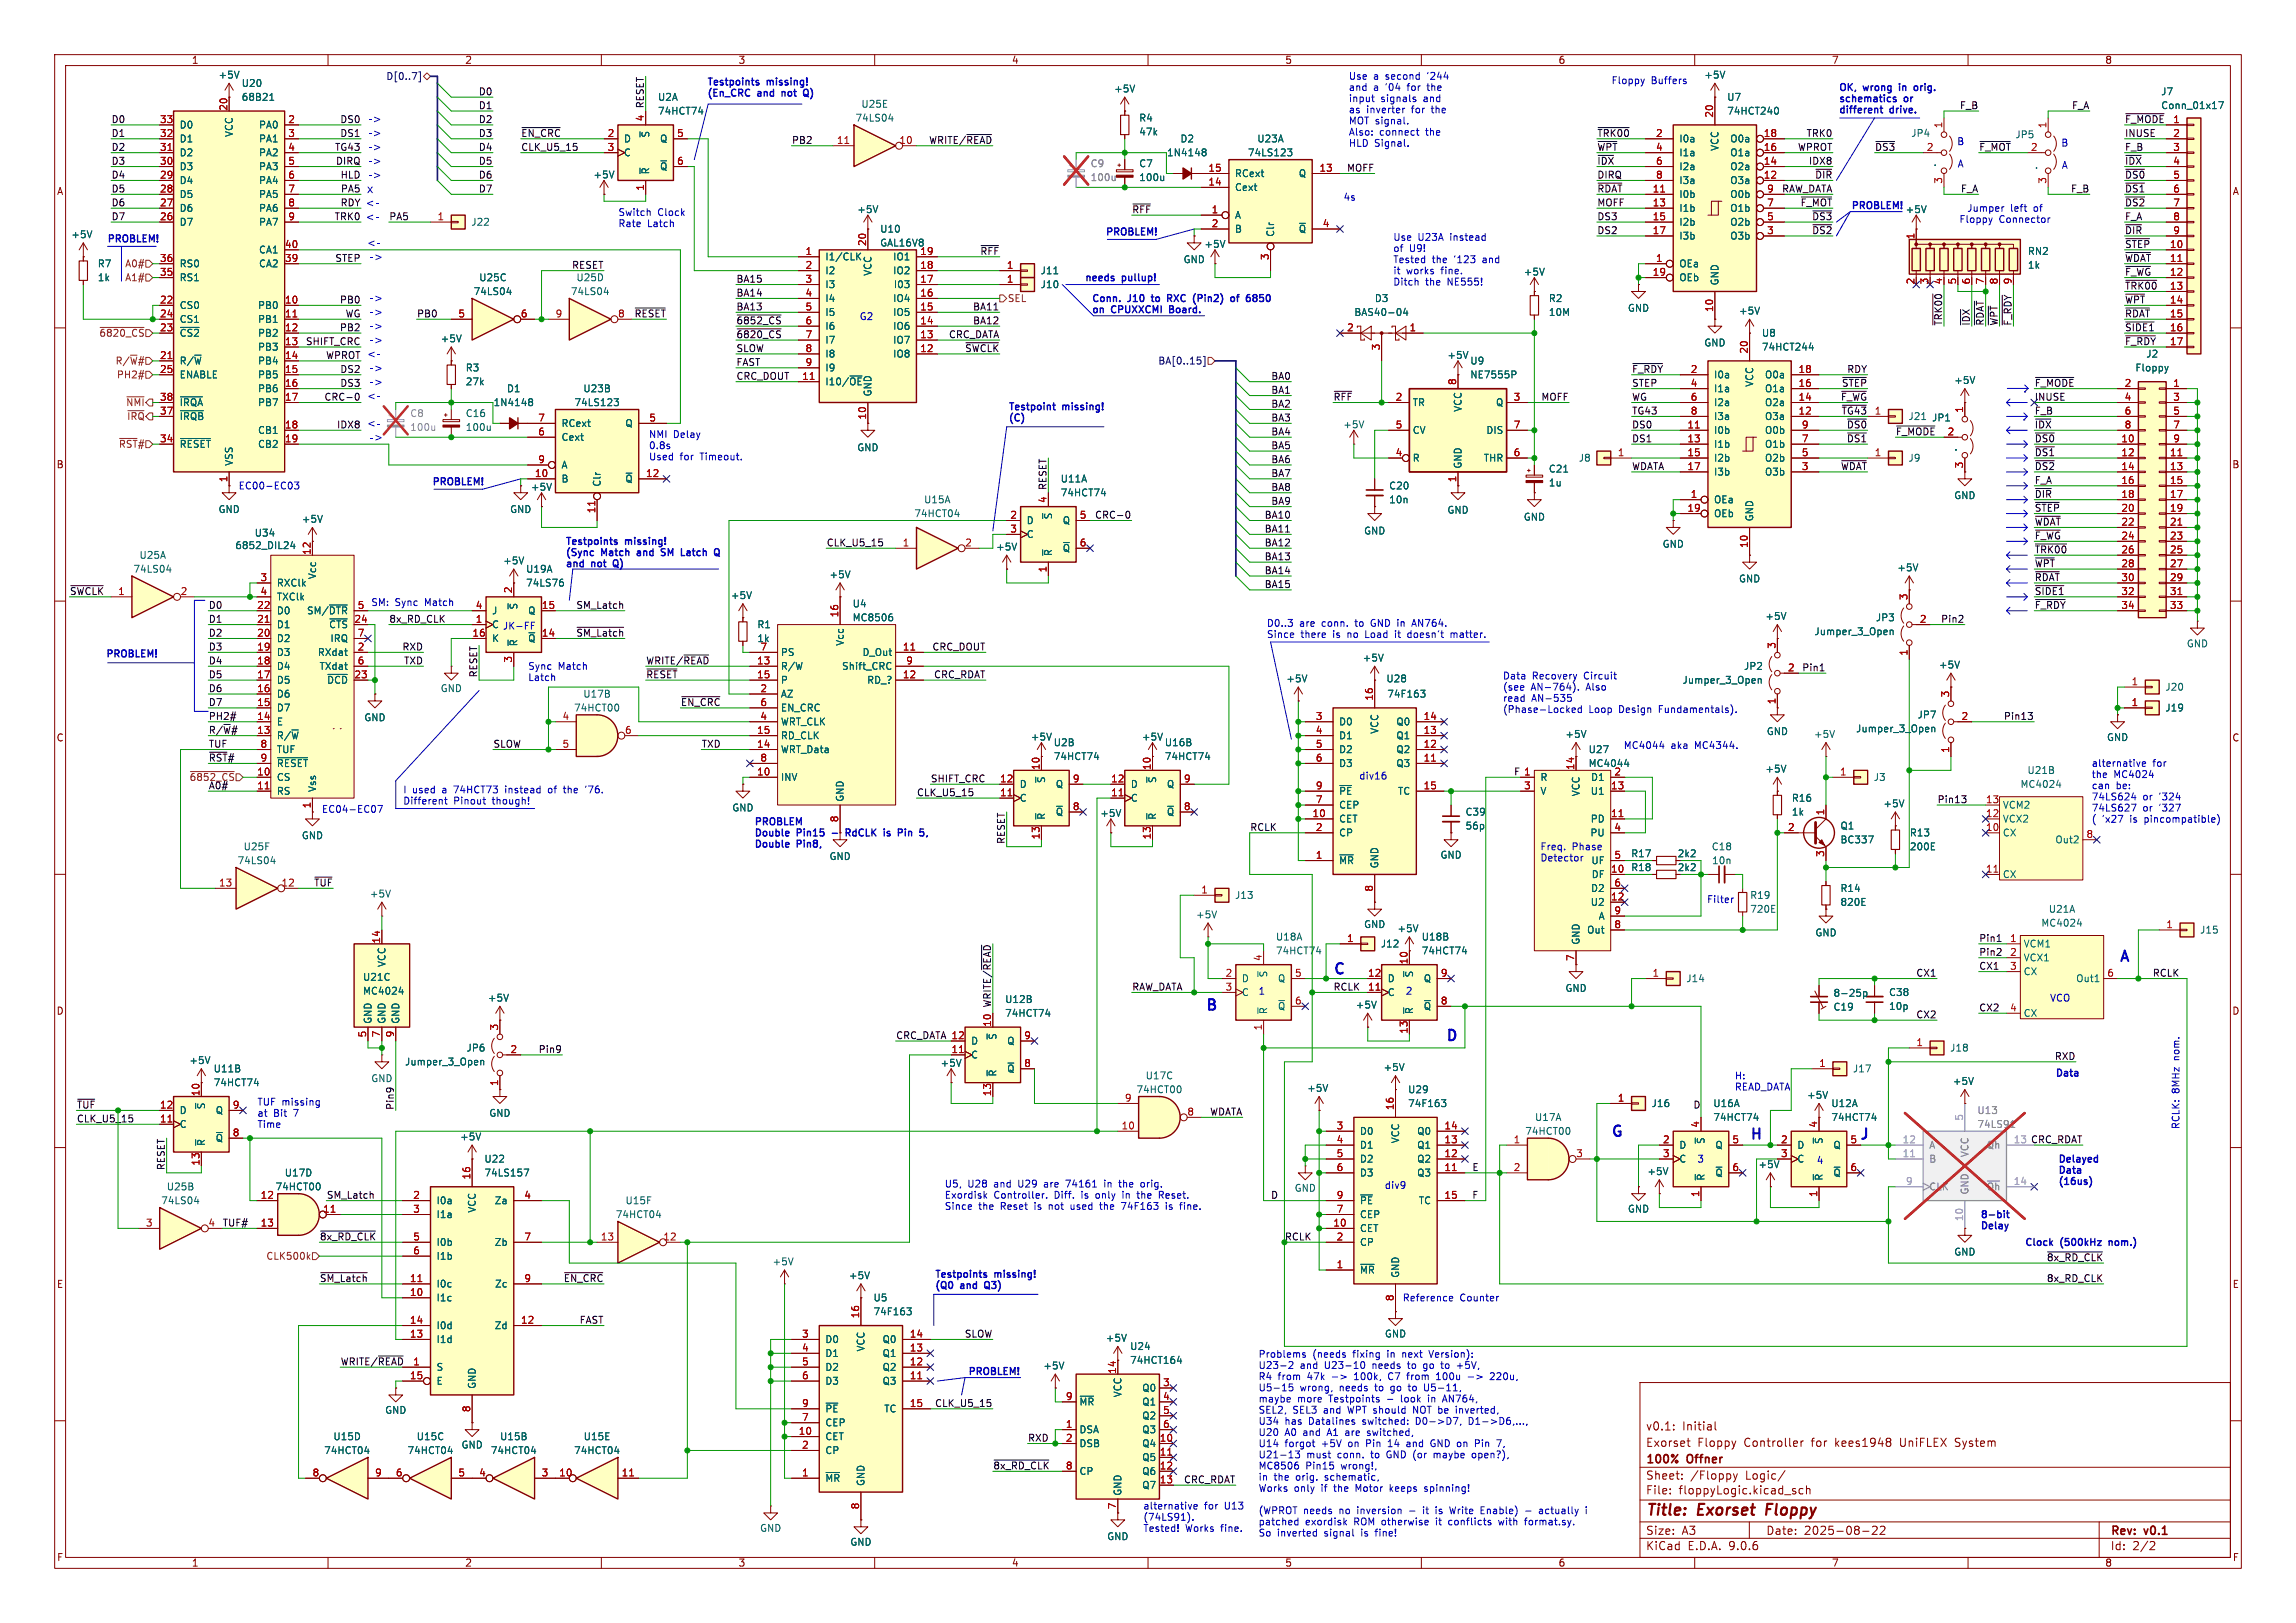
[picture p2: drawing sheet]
<svg xmlns="http://www.w3.org/2000/svg" width="420mm" height="297mm" viewBox="0 0 420 297" stroke-linecap="round" stroke-linejoin="round" font-family="sans-serif">
<defs><g id="words">
<g font-size="2.8" fill="#840000">
<text x="301" y="277.9">Title:</text>
<text x="310.6" y="277.9">Exorset</text>
<text x="323.9" y="277.9">Floppy</text>
</g>
<g font-size="2.7" fill="#0000c2">
<text x="243.8" y="178.8">C</text>
<text x="387.6" y="176.5">A</text>
<text x="220.5" y="185.4">B</text>
<text x="264.4" y="191">D</text>
<text x="294.6" y="208.5">G</text>
<text x="320" y="209">H</text>
<text x="340.1" y="209">J</text>
</g>
<text font-size="2.1" fill="#0000c2" x="67.1" y="35.9">x</text>
<g font-size="2.1" fill="#840000">
<text x="301" y="262">v0.1:</text>
<text x="307.7" y="262">Initial</text>
<text x="301" y="268.2">100%</text>
<text x="301" y="265">Exorset</text>
<text x="308.7" y="268.2">Offner</text>
<text x="310.5" y="265">Floppy</text>
<text x="319.1" y="265">Controller</text>
<text x="331.5" y="265">for</text>
<text x="336" y="265">kees1948</text>
<text x="348" y="265">UniFLEX</text>
<text x="358.2" y="265">System</text>
<text x="301" y="273.7">File:</text>
<text x="301" y="271">Sheet:</text>
<text x="307.1" y="273.7">floppyLogic.kicad_sch</text>
<text x="309.2" y="271">/Floppy</text>
<text x="319.4" y="271">Logic/</text>
<text x="301" y="281.1">Size:</text>
<text x="307.6" y="281.1">A3</text>
<text x="323" y="281.1">Date:</text>
<text x="330" y="281.1">2025-08-22</text>
<text x="386" y="281.3">Rev:</text>
<text x="392.4" y="281.3">v0.1</text>
<text x="301" y="283.9">KiCad</text>
<text x="308.7" y="283.9">E.D.A.</text>
<text x="316.3" y="283.9">9.0.6</text>
<text x="386" y="283.9">Id:</text>
<text x="390.1" y="283.9">2/2</text>
</g>
<g font-size="1.8" fill="#840000">
<text x="35" y="11.9">1</text>
<text x="85" y="11.9">2</text>
<text x="135" y="11.9">3</text>
<text x="185" y="11.9">4</text>
<text x="235" y="11.9">5</text>
<text x="285" y="11.9">6</text>
<text x="335" y="11.9">7</text>
<text x="385" y="11.9">8</text>
<text x="10.3" y="35.9">A</text>
<text x="408.3" y="35.9">A</text>
<text x="10.3" y="85.9">B</text>
<text x="408.2" y="85.9">B</text>
<text x="10.3" y="135.9">C</text>
<text x="408.2" y="135.9">C</text>
<text x="152.8" y="153.4">-</text>
<text x="306.8" y="157.1">2k2</text>
<text x="306.8" y="159.6">2k2</text>
<text x="10.3" y="185.9">D</text>
<text x="408.2" y="185.9">D</text>
<text x="10.3" y="235.9">E</text>
<text x="408.3" y="235.9">E</text>
<text x="10.3" y="285.9">F</text>
<text x="35" y="286.9">1</text>
<text x="85" y="286.9">2</text>
<text x="135" y="286.9">3</text>
<text x="185" y="286.9">4</text>
<text x="235" y="286.9">5</text>
<text x="285" y="286.9">6</text>
<text x="335" y="286.9">7</text>
<text x="385" y="286.9">8</text>
<text x="408.3" y="285.9">F</text>
</g>
<g font-size="1.8" fill="#006464">
<text x="39.9" y="14.6">+5V</text>
<text x="44.1" y="16.1">U20</text>
<text x="203.7" y="17.1">+5V</text>
<text x="311.7" y="14.6">+5V</text>
<text x="395.2" y="17.6">J7</text>
<text x="32.8" y="23.7">D0</text>
<text x="44.1" y="18.6">68B21</text>
<text x="47.3" y="23.7">PA0</text>
<text x="120.3" y="21.2">74HCT74</text>
<text x="120.3" y="18.6">U2A</text>
<text x="156.4" y="22.5">74LS04</text>
<text x="157.5" y="19.9">U25E</text>
<text x="208.3" y="22.5">R4</text>
<text x="315.8" y="18.6">U7</text>
<text x="315.8" y="21.2">74HCT240</text>
<text x="395.2" y="20.2">Conn_01x17</text>
<text x="32.8" y="26.3">D1</text>
<text x="32.8" y="28.8">D2</text>
<text x="42.8" y="25.2" transform="rotate(-90 42.8 25.2)">VCC</text>
<text x="47.3" y="26.3">PA1</text>
<text x="47.3" y="28.8">PA2</text>
<text x="114" y="26.3">D</text>
<text x="114" y="28.8">C</text>
<text x="119" y="25.3" transform="rotate(-90 119 25.3)">~{S}</text>
<text x="120.6" y="26.3">Q</text>
<text x="208.3" y="25">47k</text>
<text x="213.4" y="28.8">1N4148</text>
<text x="215.8" y="26.3">D2</text>
<text x="228.2" y="28.8">74LS123</text>
<text x="229.9" y="26.3">U23A</text>
<text x="307.1" y="26.3">I0a</text>
<text x="307.1" y="28.8">I1a</text>
<text x="314.6" y="27.7" transform="rotate(-90 314.6 27.7)">VCC</text>
<text x="316.4" y="26.3">O0a</text>
<text x="316.4" y="28.8">O1a</text>
<text x="349.5" y="25.2">JP4</text>
<text x="368.6" y="25.5">JP5</text>
<text x="32.8" y="31.3">D3</text>
<text x="32.8" y="33.9">D4</text>
<text x="47.3" y="31.3">PA3</text>
<text x="47.3" y="33.9">PA4</text>
<text x="108.5" y="32.8">+5V</text>
<text x="119" y="32" transform="rotate(-90 119 32)">~{R}</text>
<text x="120.6" y="31.3">~{Q}</text>
<text x="208.3" y="30.8">C7</text>
<text x="208.3" y="33.3">100u</text>
<text x="225.8" y="32.6">RCext</text>
<text x="225.8" y="35.2">Cext</text>
<text x="237.5" y="32.6">Q</text>
<text x="307.1" y="31.3">I2a</text>
<text x="307.1" y="33.9">I3a</text>
<text x="316.4" y="31.3">O2a</text>
<text x="316.4" y="33.9">O3a</text>
<text x="353.6" y="30.6">.</text>
<text x="372.1" y="31.1">.</text>
<text x="32.8" y="36.4">D5</text>
<text x="32.8" y="39">D6</text>
<text x="32.8" y="41.5">D7</text>
<text x="47.3" y="36.4">PA5</text>
<text x="47.3" y="39">PA6</text>
<text x="47.3" y="41.5">PA7</text>
<text x="86.1" y="41.5">J22</text>
<text x="156.7" y="39.2">+5V</text>
<text x="225.8" y="40.2">A</text>
<text x="307.1" y="36.4">I0b</text>
<text x="307.1" y="39">I1b</text>
<text x="307.1" y="41.5">I2b</text>
<text x="316.4" y="36.4">O0b</text>
<text x="316.4" y="39">O1b</text>
<text x="316.4" y="41.5">O2b</text>
<text x="348.5" y="39.2">+5V</text>
<text x="12.9" y="43.8">+5V</text>
<text x="47.3" y="46.6">CA1</text>
<text x="150.9" y="47.9">I1/CLK</text>
<text x="160.9" y="42.8">U10</text>
<text x="160.9" y="45.3">GAL16V8</text>
<text x="163.3" y="47.9">IO1</text>
<text x="220.2" y="45.5">+5V</text>
<text x="225.8" y="42.8">B</text>
<text x="233.3" y="43.4" transform="rotate(-90 233.3 43.4)">Clr</text>
<text x="237.5" y="42.8">~{Q}</text>
<text x="307.1" y="44">I3b</text>
<text x="316.4" y="44">O3b</text>
<text x="370.8" y="46.8">RN2</text>
<text x="17.8" y="49.1">R7</text>
<text x="17.8" y="51.7">1k</text>
<text x="32.8" y="49.1">RS0</text>
<text x="32.8" y="51.7">RS1</text>
<text x="47.3" y="49.1">CA2</text>
<text x="87.6" y="51.7">U25C</text>
<text x="105.3" y="51.7">U25D</text>
<text x="150.9" y="50.4">I2</text>
<text x="150.9" y="52.9">I3</text>
<text x="159.6" y="50.6" transform="rotate(-90 159.6 50.6)">VCC</text>
<text x="163.3" y="50.4">IO2</text>
<text x="163.4" y="52.9">I03</text>
<text x="190.3" y="50.4">J11</text>
<text x="190.3" y="52.9">J10</text>
<text x="216.4" y="48.4">GND</text>
<text x="278.6" y="50.6">+5V</text>
<text x="307.1" y="49.1">OEa</text>
<text x="307.1" y="51.7">OEb</text>
<text x="314.6" y="52.3" transform="rotate(-90 314.6 52.3)">GND</text>
<text x="370.8" y="49.4">1k</text>
<text x="32.8" y="56.7">CS0</text>
<text x="32.8" y="59.3">CS1</text>
<text x="47.1" y="56.7">PB0</text>
<text x="47.1" y="59.3">PB1</text>
<text x="86.5" y="54.2">74LS04</text>
<text x="104.3" y="54.2">74LS04</text>
<text x="150.9" y="55.5">I4</text>
<text x="150.9" y="58">I5</text>
<text x="163.3" y="55.5">IO4</text>
<text x="163.3" y="58">IO5</text>
<text x="247.6" y="58">BAS40-04</text>
<text x="251.4" y="55.5">D3</text>
<text x="283.2" y="55.5">R2</text>
<text x="283.2" y="58">10M</text>
<text x="297.7" y="57.3">GND</text>
<text x="318" y="57.8">+5V</text>
<text x="32.8" y="61.8">~{CS2}</text>
<text x="47.1" y="61.8">PB2</text>
<text x="47.1" y="64.4">PB3</text>
<text x="80.5" y="62.8">+5V</text>
<text x="150.9" y="60.6">I6</text>
<text x="150.9" y="63.1">I7</text>
<text x="150.9" y="65.6">I8</text>
<text x="163.3" y="60.6">IO6</text>
<text x="163.3" y="63.1">IO7</text>
<text x="163.3" y="65.6">IO8</text>
<text x="264.7" y="65.9">+5V</text>
<text x="311.7" y="63.6">GND</text>
<text x="322.2" y="61.8">U8</text>
<text x="322.2" y="64.4">74HCT244</text>
<text x="392.5" y="65.6">J2</text>
<text x="32.8" y="66.9">R/~{W}</text>
<text x="32.8" y="69.4">ENABLE</text>
<text x="47.1" y="66.9">PB4</text>
<text x="47.1" y="69.4">PB5</text>
<text x="47.1" y="72">PB6</text>
<text x="85.1" y="68.2">R3</text>
<text x="85.1" y="70.7">27k</text>
<text x="92.6" y="72">D1</text>
<text x="106.6" y="72">U23B</text>
<text x="150.9" y="68.2">I9</text>
<text x="150.9" y="70.7">I10/~{OE}</text>
<text x="268.9" y="69.4">NE7555P</text>
<text x="268.9" y="66.9">U9</text>
<text x="313.4" y="69.4">I0a</text>
<text x="313.4" y="72">I1a</text>
<text x="320.9" y="70.9" transform="rotate(-90 320.9 70.9)">VCC</text>
<text x="322.8" y="69.4">O0a</text>
<text x="322.8" y="72">O1a</text>
<text x="357.4" y="70.5">+5V</text>
<text x="390.5" y="68.2">Floppy</text>
<text x="32.8" y="74.5">~{IRQA}</text>
<text x="32.8" y="77.1">~{IRQB}</text>
<text x="47.1" y="74.5">PB7</text>
<text x="85.1" y="76.5">C16</text>
<text x="90.2" y="74.5">1N4148</text>
<text x="105" y="74.5">74LS123</text>
<text x="159.6" y="72.6" transform="rotate(-90 159.6 72.6)">GND</text>
<text x="258.3" y="74.5">TR</text>
<text x="267.6" y="75.5" transform="rotate(-90 267.6 75.5)">VCC</text>
<text x="273.5" y="74.5">Q</text>
<text x="313.4" y="74.5">I2a</text>
<text x="313.4" y="77.1">I3a</text>
<text x="322.8" y="74.5">O2a</text>
<text x="322.8" y="77.1">O3a</text>
<text x="349" y="77.1">J21</text>
<text x="353.3" y="77.3">JP1</text>
<text x="32.8" y="82.1">~{RESET}</text>
<text x="47.1" y="79.6">CB1</text>
<text x="47.1" y="82.1">CB2</text>
<text x="85.1" y="79.1">100u</text>
<text x="102.6" y="78.3">RCext</text>
<text x="102.6" y="80.9">Cext</text>
<text x="114.3" y="78.3">Q</text>
<text x="156.7" y="82.8">GND</text>
<text x="245.6" y="78.6">+5V</text>
<text x="258.3" y="79.6">CV</text>
<text x="271.8" y="79.6">DIS</text>
<text x="313.4" y="79.6">I0b</text>
<text x="313.4" y="82.1">I1b</text>
<text x="322.8" y="79.6">O0b</text>
<text x="322.8" y="82.1">O1b</text>
<text x="357.4" y="82.7">.</text>
<text x="42.8" y="85.3" transform="rotate(-90 42.8 85.3)">VSS</text>
<text x="97" y="90">+5V</text>
<text x="102.6" y="86">A</text>
<text x="102.6" y="88.5">B</text>
<text x="110.1" y="89.2" transform="rotate(-90 110.1 89.2)">Clr</text>
<text x="114.3" y="88.5">~{Q}</text>
<text x="193.9" y="88.5">U11A</text>
<text x="254" y="89.8">C20</text>
<text x="258.3" y="84.7">R</text>
<text x="267.6" y="85.9" transform="rotate(-90 267.6 85.9)">GND</text>
<text x="271.3" y="84.7">THR</text>
<text x="283.2" y="89.2">1u</text>
<text x="283.2" y="86.7">C21</text>
<text x="288.7" y="84.7">J8</text>
<text x="313.4" y="84.7">I2b</text>
<text x="313.4" y="87.2">I3b</text>
<text x="322.8" y="84.7">O2b</text>
<text x="322.8" y="87.2">O3b</text>
<text x="349" y="84.7">J9</text>
<text x="39.9" y="94.1">GND</text>
<text x="55.1" y="95.9">+5V</text>
<text x="93.2" y="94.1">GND</text>
<text x="167.1" y="94.8">74HCT04</text>
<text x="168.9" y="92.3">U15A</text>
<text x="192.6" y="95.1" transform="rotate(-90 192.6 95.1)">~{S}</text>
<text x="193.9" y="91">74HCT74</text>
<text x="254" y="92.3">10n</text>
<text x="264.7" y="94.2">GND</text>
<text x="278.6" y="95.5">GND</text>
<text x="313.4" y="92.3">OEa</text>
<text x="313.4" y="94.8">OEb</text>
<text x="320.9" y="95.5" transform="rotate(-90 320.9 95.5)">GND</text>
<text x="357.4" y="91.5">GND</text>
<text x="42.9" y="100.7">6852_DIL24</text>
<text x="46.5" y="98.4">U34</text>
<text x="182.1" y="100.9">+5V</text>
<text x="187.7" y="96.1">D</text>
<text x="187.7" y="98.7">C</text>
<text x="192.6" y="101.9" transform="rotate(-90 192.6 101.9)">~{R}</text>
<text x="194.3" y="96.1">Q</text>
<text x="194.3" y="101.2">~{Q}</text>
<text x="249.4" y="98">GND</text>
<text x="304" y="100.4">GND</text>
<text x="24.3" y="105">74LS04</text>
<text x="25.4" y="102.5">U25A</text>
<text x="50.5" y="107.5">RXClk</text>
<text x="58" y="106.1" transform="rotate(-90 58 106.1)">Vcc</text>
<text x="91.9" y="103.5">+5V</text>
<text x="96.1" y="105">U19A</text>
<text x="96.1" y="107.5">74LS76</text>
<text x="151.6" y="106">+5V</text>
<text x="318" y="106.8">GND</text>
<text x="347" y="104.7">+5V</text>
<text x="50.5" y="110.1">TXClk</text>
<text x="50.5" y="112.6">D0</text>
<text x="56.1" y="112.6">SM/~{DTR}</text>
<text x="89.9" y="112.6">J</text>
<text x="94.8" y="111.6" transform="rotate(-90 94.8 111.6)">~{S}</text>
<text x="96.5" y="112.6">Q</text>
<text x="133.6" y="109.8">+5V</text>
<text x="155.9" y="111.4">U4</text>
<text x="155.9" y="113.9">MC8506</text>
<text x="322.8" y="113.6">+5V</text>
<text x="343.1" y="113.9">JP3</text>
<text x="50.5" y="115.2">D1</text>
<text x="50.5" y="117.7">D2</text>
<text x="60.1" y="115.2">~{CTS}</text>
<text x="60.3" y="117.7">IRQ</text>
<text x="89.9" y="117.7">K</text>
<text x="89.9" y="115.2">C</text>
<text x="94.8" y="118.4" transform="rotate(-90 94.8 118.4)">~{R}</text>
<text x="96.5" y="117.7">~{Q}</text>
<text x="138.4" y="115.2">R1</text>
<text x="138.4" y="117.7">1k</text>
<text x="139" y="119.1">7</text>
<text x="154.5" y="118.3" transform="rotate(-90 154.5 118.3)">Vcc</text>
<text x="331.8" y="116.4">Jumper_3_Open</text>
<text x="399.9" y="118.7">GND</text>
<text x="50.5" y="120.2">D3</text>
<text x="50.5" y="122.8">D4</text>
<text x="50.5" y="125.3">D5</text>
<text x="58" y="120.2">RXdat</text>
<text x="58.4" y="122.8">TXdat</text>
<text x="59.7" y="125.3">~{DCD}</text>
<text x="142.7" y="120.2">PS</text>
<text x="142.7" y="122.8">R/W</text>
<text x="142.7" y="125.3">P</text>
<text x="153.9" y="122.8">Shift_CRC</text>
<text x="157.7" y="120.2">D_Out</text>
<text x="158.5" y="125.3">RD_?</text>
<text x="235.2" y="125.1">+5V</text>
<text x="249.2" y="121.3">+5V</text>
<text x="253.5" y="125.1">U28</text>
<text x="307.7" y="125.3">Jumper_3_Open</text>
<text x="318.9" y="122.8">JP2</text>
<text x="354.6" y="122.5">+5V</text>
<text x="50.5" y="127.9">D6</text>
<text x="50.5" y="130.4">D7</text>
<text x="80.5" y="126.8">GND</text>
<text x="104.9" y="130.4">74HCT00</text>
<text x="106.6" y="127.9">U17B</text>
<text x="142.7" y="127.9">AZ</text>
<text x="142.7" y="130.4">EN_CRC</text>
<text x="253.7" y="127.9">74F163</text>
<text x="350.7" y="131.7">JP7</text>
<text x="396" y="130.4">J19</text>
<text x="396" y="126.6">J20</text>
<text x="50.5" y="132.9">E</text>
<text x="50.5" y="135.5">R/~{W}</text>
<text x="66.5" y="132.2">GND</text>
<text x="142.7" y="132.9">WRT_CLK</text>
<text x="142.7" y="135.5">RD_CLK</text>
<text x="188.5" y="135.7">+5V</text>
<text x="192.7" y="136.8">U2B</text>
<text x="208.8" y="135.7">+5V</text>
<text x="213" y="136.8">U16B</text>
<text x="244.9" y="132.9">D0</text>
<text x="244.9" y="135.5">D1</text>
<text x="252.3" y="134.4" transform="rotate(-90 252.3 134.4)">VCC</text>
<text x="255.3" y="132.9">Q0</text>
<text x="255.3" y="135.5">Q1</text>
<text x="286.3" y="135.2">+5V</text>
<text x="323.1" y="134.7">GND</text>
<text x="331.7" y="135.2">+5V</text>
<text x="339.4" y="134.2">Jumper_3_Open</text>
<text x="385.3" y="135.8">GND</text>
<text x="50.5" y="138">TUF</text>
<text x="50.5" y="140.6">~{RESET}</text>
<text x="50.5" y="143.1">CS</text>
<text x="142.7" y="138">WRT_Data</text>
<text x="142.7" y="143.1">INV</text>
<text x="191.4" y="143.4" transform="rotate(-90 191.4 143.4)">~{S}</text>
<text x="192.7" y="139.3">74HCT74</text>
<text x="211.7" y="143.4" transform="rotate(-90 211.7 143.4)">~{S}</text>
<text x="213" y="139.3">74HCT74</text>
<text x="244.9" y="138">D2</text>
<text x="244.9" y="140.6">D3</text>
<text x="255.3" y="138">Q2</text>
<text x="255.3" y="140.6">Q3</text>
<text x="281.7" y="143.1">R</text>
<text x="290.5" y="138">U27</text>
<text x="290.5" y="140.6">MC4044</text>
<text x="290.9" y="143.1">D1</text>
<text x="322.8" y="141.6">+5V</text>
<text x="342.7" y="143.1">J3</text>
<text x="370.8" y="141.8">U21B</text>
<text x="50.5" y="145.6">RS</text>
<text x="58" y="145" transform="rotate(-90 58 145)">Vss</text>
<text x="133.9" y="148.7">GND</text>
<text x="154.5" y="146.8" transform="rotate(-90 154.5 146.8)">GND</text>
<text x="186.4" y="144.4">D</text>
<text x="186.4" y="146.9">C</text>
<text x="193" y="144.4">Q</text>
<text x="193" y="149.5">~{Q}</text>
<text x="201.2" y="149.7">+5V</text>
<text x="206.8" y="144.4">D</text>
<text x="206.8" y="146.9">C</text>
<text x="213.4" y="144.4">Q</text>
<text x="213.4" y="149.5">~{Q}</text>
<text x="244.9" y="145.6">~{PE}</text>
<text x="244.9" y="148.2">CEP</text>
<text x="255.6" y="145.6">TC</text>
<text x="268" y="149.5">C39</text>
<text x="281.7" y="145.6">V</text>
<text x="289.2" y="145.8" transform="rotate(-90 289.2 145.8)">VCC</text>
<text x="290.9" y="145.6">U1</text>
<text x="327.7" y="146.9">R16</text>
<text x="327.7" y="149.5">1k</text>
<text x="344.4" y="147.9">+5V</text>
<text x="366.3" y="148.2">VCM2</text>
<text x="369.5" y="144.4">MC4024</text>
<text x="44.5" y="155.8">U25F</text>
<text x="55.1" y="153.8">GND</text>
<text x="191.4" y="150.1" transform="rotate(-90 191.4 150.1)">~{R}</text>
<text x="211.7" y="150.1" transform="rotate(-90 211.7 150.1)">~{R}</text>
<text x="244.9" y="150.7">CET</text>
<text x="244.9" y="153.3">CP</text>
<text x="268" y="152">56p</text>
<text x="290.8" y="153.3">PU</text>
<text x="290.9" y="150.7">PD</text>
<text x="313" y="155.8">C18</text>
<text x="336.6" y="154.5">BC337</text>
<text x="336.6" y="152">Q1</text>
<text x="349.3" y="155.8">200E</text>
<text x="349.3" y="153.3">R13</text>
<text x="366.3" y="150.7">VCX2</text>
<text x="366.3" y="153.3">CX</text>
<text x="375.9" y="154.5">Out2</text>
<text x="43.4" y="158.3">74LS04</text>
<text x="151.6" y="157.6">GND</text>
<text x="244.9" y="158.3">~{MR}</text>
<text x="252.3" y="159" transform="rotate(-90 252.3 159)">GND</text>
<text x="263.4" y="157.3">GND</text>
<text x="291" y="158.3">UF</text>
<text x="291.1" y="160.9">DF</text>
<text x="298.3" y="157.1">R17</text>
<text x="298.3" y="159.6">R18</text>
<text x="313.1" y="158.3">10n</text>
<text x="366.3" y="160.9">CX</text>
<text x="67.6" y="164.4">+5V</text>
<text x="225.8" y="164.7">J13</text>
<text x="290.9" y="166">U2</text>
<text x="290.9" y="163.4">D2</text>
<text x="320" y="167.2">720E</text>
<text x="320" y="164.7">R19</text>
<text x="336.6" y="166">820E</text>
<text x="336.6" y="163.4">R14</text>
<text x="374.7" y="167.2">U21A</text>
<text x="218.7" y="168.2">+5V</text>
<text x="233.3" y="172.3">U18A</text>
<text x="249.4" y="170">GND</text>
<text x="252.5" y="173.6">J12</text>
<text x="255.5" y="170.8">+5V</text>
<text x="260" y="172.3">U18B</text>
<text x="289.2" y="173" transform="rotate(-90 289.2 173)">GND</text>
<text x="290.2" y="171">Out</text>
<text x="292.3" y="168.5">A</text>
<text x="332" y="171.6">GND</text>
<text x="370.1" y="173.6">VCM1</text>
<text x="373.3" y="169.8">MC4024</text>
<text x="402.3" y="171">J15</text>
<text x="66.3" y="179.7">U21C</text>
<text x="70.7" y="177.1" transform="rotate(-90 70.7 177.1)">VCC</text>
<text x="227.1" y="179.9">D</text>
<text x="232" y="179" transform="rotate(-90 232 179)">~{S}</text>
<text x="233.3" y="174.9">74HCT74</text>
<text x="233.7" y="179.9">Q</text>
<text x="253.7" y="179.9">D</text>
<text x="258.7" y="179" transform="rotate(-90 258.7 179)">~{S}</text>
<text x="260" y="174.9">74HCT74</text>
<text x="260.3" y="179.9">Q</text>
<text x="308.4" y="179.9">J14</text>
<text x="370.1" y="176.1">VCX1</text>
<text x="370.1" y="178.7">CX</text>
<text x="379.7" y="179.9">Out1</text>
<text x="66.3" y="182.2">MC4024</text>
<text x="89.1" y="183.5">+5V</text>
<text x="183.8" y="183.7">U12B</text>
<text x="227.1" y="182.5">C</text>
<text x="232" y="185.7" transform="rotate(-90 232 185.7)">~{R}</text>
<text x="233.7" y="185">~{Q}</text>
<text x="247.9" y="184.8">+5V</text>
<text x="253.7" y="182.5">C</text>
<text x="258.7" y="185.7" transform="rotate(-90 258.7 185.7)">~{R}</text>
<text x="260.3" y="185">~{Q}</text>
<text x="286.3" y="181.7">GND</text>
<text x="335.3" y="182.6">8-25p</text>
<text x="335.3" y="185.1">C19</text>
<text x="345.4" y="182.5">C38</text>
<text x="345.4" y="185">10p</text>
<text x="68.2" y="187.5" transform="rotate(-90 68.2 187.5)">GND</text>
<text x="70.7" y="187.5" transform="rotate(-90 70.7 187.5)">GND</text>
<text x="73.3" y="187.5" transform="rotate(-90 73.3 187.5)">GND</text>
<text x="177.5" y="191.4">D</text>
<text x="182.5" y="190.4" transform="rotate(-90 182.5 190.4)">~{S}</text>
<text x="183.8" y="186.3">74HCT74</text>
<text x="184.1" y="191.4">Q</text>
<text x="370.1" y="186.3">CX</text>
<text x="34.5" y="194.9">+5V</text>
<text x="39" y="196.4">U11B</text>
<text x="74" y="195.2">Jumper_3_Open</text>
<text x="85.2" y="192.6">JP6</text>
<text x="172" y="195.4">+5V</text>
<text x="177.5" y="193.9">C</text>
<text x="182.5" y="197.1" transform="rotate(-90 182.5 197.1)">~{R}</text>
<text x="184.1" y="196.4">~{Q}</text>
<text x="209.5" y="197.7">U17C</text>
<text x="253" y="196.2">+5V</text>
<text x="338.8" y="196.4">J17</text>
<text x="356.6" y="192.6">J18</text>
<text x="37.7" y="203.1" transform="rotate(-90 37.7 203.1)">~{S}</text>
<text x="39" y="199">74HCT74</text>
<text x="67.8" y="198.2">GND</text>
<text x="207.8" y="200.3">74HCT00</text>
<text x="239" y="200">+5V</text>
<text x="257.5" y="200.3">U29</text>
<text x="257.5" y="202.8">74F163</text>
<text x="302" y="202.8">J16</text>
<text x="313.3" y="202.8">U16A</text>
<text x="330.4" y="201.3">+5V</text>
<text x="334.9" y="202.8">U12A</text>
<text x="357.1" y="198.7">+5V</text>
<text x="32.8" y="204.1">D</text>
<text x="32.8" y="206.6">C</text>
<text x="37.7" y="209.8" transform="rotate(-90 37.7 209.8)">~{R}</text>
<text x="39.4" y="204.1">Q</text>
<text x="39.4" y="209.1">~{Q}</text>
<text x="84.1" y="208.9">+5V</text>
<text x="89.4" y="204.6">GND</text>
<text x="248.7" y="207.9">D0</text>
<text x="256.1" y="209.3" transform="rotate(-90 256.1 209.3)">VCC</text>
<text x="259.1" y="207.9">Q0</text>
<text x="278.9" y="207.9">74HCT00</text>
<text x="280.7" y="205.3">U17A</text>
<text x="312" y="209.4" transform="rotate(-90 312 209.4)">~{S}</text>
<text x="313.3" y="205.3">74HCT74</text>
<text x="333.6" y="209.4" transform="rotate(-90 333.6 209.4)">~{S}</text>
<text x="334.9" y="205.3">74HCT74</text>
<text x="52" y="215.5">U17D</text>
<text x="88.5" y="213">U22</text>
<text x="88.5" y="215.5">74LS157</text>
<text x="248.7" y="210.4">D1</text>
<text x="248.7" y="213">D2</text>
<text x="248.7" y="215.5">D3</text>
<text x="259.1" y="210.4">Q1</text>
<text x="259.1" y="213">Q2</text>
<text x="259.1" y="215.5">Q3</text>
<text x="301.2" y="215.2">+5V</text>
<text x="307.1" y="210.4">D</text>
<text x="307.1" y="213">C</text>
<text x="313.7" y="210.4">Q</text>
<text x="313.7" y="215.5">~{Q}</text>
<text x="321.6" y="214">+5V</text>
<text x="328.7" y="210.4">D</text>
<text x="328.7" y="213">C</text>
<text x="335.3" y="210.4">Q</text>
<text x="335.3" y="215.5">~{Q}</text>
<text x="29.4" y="220.6">74LS04</text>
<text x="30.4" y="218">U25B</text>
<text x="50.3" y="218">74HCT00</text>
<text x="79.8" y="220.6">I0a</text>
<text x="90.4" y="220.6">Za</text>
<text x="114.3" y="220.6">U15F</text>
<text x="236.7" y="218.3">GND</text>
<text x="248.7" y="220.6">~{PE}</text>
<text x="259.4" y="220.6">TC</text>
<text x="312" y="216.2" transform="rotate(-90 312 216.2)">~{R}</text>
<text x="333.6" y="216.2" transform="rotate(-90 333.6 216.2)">~{R}</text>
<text x="79.8" y="223.1">I1a</text>
<text x="87.2" y="222" transform="rotate(-90 87.2 222)">VCC</text>
<text x="112.5" y="223.1">74HCT04</text>
<text x="248.7" y="223.1">CEP</text>
<text x="248.7" y="225.7">CET</text>
<text x="297.7" y="222.1">GND</text>
<text x="79.8" y="228.2">I0b</text>
<text x="79.8" y="230.7">I1b</text>
<text x="90.4" y="228.2">Zb</text>
<text x="141.2" y="231.7">+5V</text>
<text x="248.7" y="228.2">CP</text>
<text x="248.7" y="233.3">~{MR}</text>
<text x="256.1" y="233.9" transform="rotate(-90 256.1 233.9)">GND</text>
<text x="357.4" y="230">GND</text>
<text x="79.8" y="235.8">I0c</text>
<text x="79.8" y="238.4">I1c</text>
<text x="90.5" y="235.8">Zc</text>
<text x="155.2" y="234.3">+5V</text>
<text x="159.7" y="238.4">U5</text>
<text x="79.8" y="243.4">I0d</text>
<text x="79.8" y="246">I1d</text>
<text x="90.4" y="243.4">Zd</text>
<text x="150.9" y="246">D0</text>
<text x="159.7" y="240.9">74F163</text>
<text x="161.3" y="246">Q0</text>
<text x="202.2" y="245.7">+5V</text>
<text x="253.2" y="245">GND</text>
<text x="79.8" y="251.1">S</text>
<text x="150.9" y="248.5">D1</text>
<text x="150.9" y="251.1">D2</text>
<text x="158.3" y="247.4" transform="rotate(-90 158.3 247.4)">VCC</text>
<text x="161.3" y="248.5">Q1</text>
<text x="161.3" y="251.1">Q2</text>
<text x="190.7" y="250.8">+5V</text>
<text x="206.6" y="247.2">U24</text>
<text x="206.6" y="249.8">74HCT164</text>
<text x="79.8" y="253.6">E</text>
<text x="87.2" y="254.3" transform="rotate(-90 87.2 254.3)">GND</text>
<text x="150.9" y="253.6">D3</text>
<text x="161.3" y="253.6">Q3</text>
<text x="197.4" y="257.4">~{MR}</text>
<text x="205.3" y="255.8" transform="rotate(-90 205.3 255.8)">VCC</text>
<text x="208.8" y="254.9">Q0</text>
<text x="208.8" y="257.4">Q1</text>
<text x="60.9" y="263.8">U15D</text>
<text x="70.4" y="258.9">GND</text>
<text x="76.1" y="263.8">U15C</text>
<text x="91.4" y="263.8">U15B</text>
<text x="106.7" y="263.8">U15E</text>
<text x="150.9" y="258.7">~{PE}</text>
<text x="150.9" y="261.2">CEP</text>
<text x="150.9" y="263.8">CET</text>
<text x="161.6" y="258.7">TC</text>
<text x="197.4" y="262.5">DSA</text>
<text x="208.8" y="259.9">Q2</text>
<text x="208.8" y="262.5">Q3</text>
<text x="59.2" y="266.3">74HCT04</text>
<text x="74.4" y="266.3">74HCT04</text>
<text x="84.3" y="265.3">GND</text>
<text x="89.7" y="266.3">74HCT04</text>
<text x="104.9" y="266.3">74HCT04</text>
<text x="150.9" y="266.3">CP</text>
<text x="197.4" y="265">DSB</text>
<text x="208.8" y="265">Q4</text>
<text x="208.8" y="267.6">Q5</text>
<text x="150.9" y="271.4">~{MR}</text>
<text x="158.3" y="272" transform="rotate(-90 158.3 272)">GND</text>
<text x="197.4" y="270.1">CP</text>
<text x="205.3" y="273.8" transform="rotate(-90 205.3 273.8)">GND</text>
<text x="208.8" y="270.1">Q6</text>
<text x="208.8" y="272.6">Q7</text>
<text x="138.9" y="280.5">GND</text>
<text x="155.4" y="283.1">GND</text>
<text x="202.4" y="282">GND</text>
</g>
<g font-size="1.8" fill="#000084">
<text x="70.6" y="14.8">D[0..7]</text>
<text x="211.8" y="66.9">BA[0..15]</text>
</g>
<g font-size="1.8" fill="#0f0f0f">
<text x="87.5" y="17.5">D0</text>
<text x="20.3" y="22.6">D0</text>
<text x="62.1" y="22.6">DS0</text>
<text x="87.5" y="20.1">D1</text>
<text x="87.5" y="22.6">D2</text>
<text x="117.8" y="19.9" transform="rotate(-90 117.8 19.9)">RESET</text>
<text x="358.4" y="20.1">F_B</text>
<text x="378.9" y="20.1">F_A</text>
<text x="388.6" y="22.6">~{F_MODE}1</text>
<text x="20.3" y="25.1">D1</text>
<text x="20.3" y="27.7">D2</text>
<text x="61.2" y="27.7">TG43</text>
<text x="62.1" y="25.1">DS1</text>
<text x="87.5" y="27.7">D4</text>
<text x="87.5" y="25.1">D3</text>
<text x="95.2" y="27.7">CLK_U5_15</text>
<text x="95.2" y="25.1">~{EN_CRC}</text>
<text x="144.8" y="26.4">PB2</text>
<text x="169.9" y="26.4">WRITE/~{READ}</text>
<text x="292.1" y="27.7">~{WPT}</text>
<text x="292.1" y="25.1">~{TRK00}</text>
<text x="328.8" y="27.7">WPROT</text>
<text x="330.4" y="25.1">TRK0</text>
<text x="342.9" y="27.7">~{DS3}</text>
<text x="361.9" y="27.7">~{F_MOT}</text>
<text x="388.6" y="27.7">F_B</text>
<text x="388.6" y="25.1">INUSE</text>
<text x="20.3" y="32.8">D4</text>
<text x="20.3" y="30.2">D3</text>
<text x="20.3" y="35.3">D5</text>
<text x="61.4" y="30.2">DIRQ</text>
<text x="62.2" y="32.8">HLD</text>
<text x="62.3" y="35.3">PA5</text>
<text x="87.5" y="30.2">D5</text>
<text x="87.5" y="35.3">D7</text>
<text x="87.5" y="32.8">D6</text>
<text x="246.3" y="31.5">MOFF</text>
<text x="292.1" y="32.8">DIRQ</text>
<text x="292.1" y="35.3">~{RDAT}</text>
<text x="292.1" y="30.2">~{IDX}</text>
<text x="325.9" y="35.3">RAW_DATA</text>
<text x="330.8" y="30.2">IDX8</text>
<text x="331.9" y="32.8">~{DIR}</text>
<text x="358.6" y="35.3">F_A</text>
<text x="378.7" y="35.3">F_B</text>
<text x="388.6" y="30.2">~{IDX}</text>
<text x="388.6" y="35.3">~{DS1}</text>
<text x="388.6" y="32.8">~{DS0}</text>
<text x="20.3" y="37.8">D6</text>
<text x="20.3" y="40.4">D7</text>
<text x="61.1" y="40.4">TRK0</text>
<text x="62.2" y="37.8">RDY</text>
<text x="71.1" y="40.4">PA5</text>
<text x="207" y="39.1">~{RFF}</text>
<text x="292.1" y="37.8">MOFF</text>
<text x="292.1" y="40.4">DS3</text>
<text x="329.3" y="37.8">~{F_MOT}</text>
<text x="331.4" y="40.4">~{DS3}</text>
<text x="388.6" y="40.4">F_A</text>
<text x="388.6" y="37.8">~{DS2}</text>
<text x="61.2" y="48">STEP</text>
<text x="179.2" y="46.7">~{RFF}</text>
<text x="292.1" y="42.9">DS2</text>
<text x="331.4" y="42.9">~{DS2}</text>
<text x="388.6" y="42.9">~{DIR}</text>
<text x="388.6" y="48">~{WDAT} 11</text>
<text x="388.6" y="45.5">~{STEP}</text>
<text x="104.5" y="49.3">RESET</text>
<text x="134.6" y="51.8">BA15</text>
<text x="388.6" y="50.5">~{F_WG} 12</text>
<text x="388.6" y="53.1">~{TRK00} 13</text>
<text x="62.1" y="55.6">PB0</text>
<text x="63.1" y="58.2">WG</text>
<text x="76.2" y="58.2">PB0</text>
<text x="116" y="58.2">~{RESET}</text>
<text x="134.6" y="59.4">~{6852_CS}</text>
<text x="134.6" y="54.3">BA14</text>
<text x="134.6" y="56.9">BA13</text>
<text x="177.9" y="56.9">BA11</text>
<text x="177.9" y="59.4">BA12</text>
<text x="355.3" y="59.7" transform="rotate(-90 355.3 59.7)">~{TRK00}4</text>
<text x="360.4" y="59.7" transform="rotate(-90 360.4 59.7)">~{IDX}</text>
<text x="365.5" y="59.7" transform="rotate(-90 365.5 59.7)">~{WPT}</text>
<text x="368" y="59.7" transform="rotate(-90 368 59.7)">~{F_RDY}9</text>
<text x="388.6" y="55.6">~{WPT}</text>
<text x="388.6" y="58.2">~{RDAT} 15</text>
<text x="55.9" y="63.2">SHIFT_CRC</text>
<text x="59.5" y="65.8">WPROT</text>
<text x="62.1" y="60.7">PB2</text>
<text x="134.6" y="64.5">SLOW</text>
<text x="134.6" y="62">~{6820_CS}</text>
<text x="173.5" y="62">CRC_DATA</text>
<text x="176.4" y="64.5">~{SWCLK}</text>
<text x="388.6" y="63.2">~{F_RDY}17</text>
<text x="388.6" y="60.7">~{SIDE1} 16</text>
<text x="62.1" y="68.3">DS2</text>
<text x="62.1" y="70.9">DS3</text>
<text x="134.6" y="67">FAST</text>
<text x="134.6" y="69.6">CRC_DOUT</text>
<text x="232.4" y="69.6">BA0</text>
<text x="298.4" y="70.9">STEP</text>
<text x="298.4" y="68.3">~{F_RDY}</text>
<text x="336.8" y="70.9">~{STEP}</text>
<text x="337.8" y="68.3">RDY</text>
<text x="372.1" y="70.9">~{F_MODE}</text>
<text x="59.2" y="73.4">CRC-0</text>
<text x="232.4" y="77.2">BA3</text>
<text x="232.4" y="74.7">BA2</text>
<text x="232.4" y="72.1">BA1</text>
<text x="243.8" y="73.4">~{RFF}</text>
<text x="281.9" y="73.4">MOFF</text>
<text x="298.4" y="73.4">WG</text>
<text x="298.4" y="75.9">TG43</text>
<text x="336.6" y="73.4">~{F_WG}</text>
<text x="336.8" y="75.9">~{TG43}1</text>
<text x="372.1" y="75.9">F_B</text>
<text x="372.1" y="73.4">INUSE</text>
<text x="61.5" y="78.5">IDX8</text>
<text x="232.4" y="79.7">BA4</text>
<text x="232.4" y="82.3">BA5</text>
<text x="298.4" y="81">DS1</text>
<text x="298.4" y="78.5">DS0</text>
<text x="337.7" y="78.5">~{DS0}</text>
<text x="337.7" y="81">~{DS1}</text>
<text x="346.7" y="79.7">~{F_MODE}2</text>
<text x="372.1" y="78.5">~{IDX}</text>
<text x="372.1" y="81">~{DS0}</text>
<text x="372.1" y="83.6">~{DS1}</text>
<text x="191.5" y="89.8" transform="rotate(-90 191.5 89.8)">RESET</text>
<text x="232.4" y="84.8">BA6</text>
<text x="232.4" y="87.4">BA7</text>
<text x="232.4" y="89.9">BA8</text>
<text x="298.4" y="86.1">WDATA</text>
<text x="336.6" y="86.1">~{WDAT}</text>
<text x="372.1" y="86.1">~{DS2}</text>
<text x="372.1" y="88.6">F_A</text>
<text x="200.2" y="95">CRC-0</text>
<text x="231.2" y="95">BA10</text>
<text x="232.4" y="92.4">BA9</text>
<text x="372.1" y="91.2">~{DIR}</text>
<text x="372.1" y="93.7">~{STEP}</text>
<text x="151.1" y="100.1">CLK_U5_15</text>
<text x="231.2" y="97.5">BA11</text>
<text x="231.2" y="100.1">BA12</text>
<text x="372.1" y="101.3">~{TRK00}</text>
<text x="372.1" y="96.3">~{WDAT}</text>
<text x="372.1" y="98.8">~{F_WG}</text>
<text x="231.2" y="105.1">BA14</text>
<text x="231.2" y="107.7">BA15</text>
<text x="231.2" y="102.6">BA13</text>
<text x="372.1" y="106.4">~{RDAT}</text>
<text x="372.1" y="103.9">~{WPT}</text>
<text x="12.7" y="109">~{SWCLK} 1</text>
<text x="38.1" y="111.5">D0</text>
<text x="105.3" y="111.5">SM_Latch</text>
<text x="372.1" y="111.5">~{F_RDY}</text>
<text x="372.1" y="109">~{SIDE1}</text>
<text x="38.1" y="116.6">D2</text>
<text x="38.1" y="114">D1</text>
<text x="38.1" y="119.1">D3</text>
<text x="71.1" y="114">8x_RD_CLK</text>
<text x="73.5" y="119.1">RXD</text>
<text x="105.3" y="116.6">~{SM_Latch}</text>
<text x="170.5" y="119.1">CRC_DOUT</text>
<text x="355" y="114">Pin2</text>
<text x="38.1" y="124.2">D5</text>
<text x="38.1" y="121.7">D4</text>
<text x="73.8" y="121.7">TXD</text>
<text x="87.4" y="124.1" transform="rotate(-90 87.4 124.1)">RESET</text>
<text x="118.1" y="121.7">WRITE/~{READ}</text>
<text x="118.1" y="124.2">~{RESET}</text>
<text x="170.8" y="124.2">CRC_RDAT</text>
<text x="329.6" y="122.9">Pin1</text>
<text x="38.1" y="129.3">D7</text>
<text x="38.1" y="126.7">D6</text>
<text x="38.1" y="131.8">PH2#</text>
<text x="124.5" y="129.3">~{EN_CRC}</text>
<text x="366.5" y="131.8">Pin13</text>
<text x="38.1" y="134.4">R/~{W}#</text>
<text x="38.1" y="136.9">TUF</text>
<text x="90.2" y="136.9">SLOW</text>
<text x="128.3" y="136.9">TXD</text>
<text x="38.1" y="139.4">~{RST}#</text>
<text x="170.2" y="143.2">SHIFT_CRC</text>
<text x="276.9" y="142">F 1</text>
<text x="38.1" y="144.5">A0#</text>
<text x="167.6" y="145.8">CLK_U5_15</text>
<text x="354.3" y="147.1">Pin13</text>
<text x="183.9" y="154.5" transform="rotate(-90 183.9 154.5)">RESET</text>
<text x="228.6" y="152.1">RCLK</text>
<text x="57.4" y="162.3">~{TUF}</text>
<text x="361.9" y="172.5">Pin1</text>
<text x="350.4" y="178.8">CX1</text>
<text x="361.9" y="177.5">CX1</text>
<text x="361.9" y="175">Pin2</text>
<text x="393.7" y="178.8">RCLK</text>
<text x="181.3" y="184.5" transform="rotate(-90 181.3 184.5)">WRITE/~{READ}</text>
<text x="207" y="181.3">RAW_DATA</text>
<text x="243.8" y="181.3">RCLK</text>
<text x="361.9" y="185.2">CX2</text>
<text x="163.8" y="190.2">CRC_DATA 12</text>
<text x="350.4" y="186.4">CX2</text>
<text x="98.4" y="192.8">Pin9</text>
<text x="375.8" y="194">RXD</text>
<text x="14" y="202.9">~{TUF}</text>
<text x="72.1" y="203.2" transform="rotate(-90 72.1 203.2)">Pin9</text>
<text x="309.7" y="202.9">D</text>
<text x="14" y="205.5">CLK_U5_15</text>
<text x="221.3" y="204.2">WDATA</text>
<text x="368.3" y="209.3">13 CRC_RDAT</text>
<text x="30.2" y="214.2" transform="rotate(-90 30.2 214.2)">RESET</text>
<text x="269.2" y="214.4">E</text>
<text x="59.7" y="219.4">SM_Latch</text>
<text x="232.4" y="219.4">D</text>
<text x="269.2" y="219.4">F</text>
<text x="40.6" y="224.5">TUF#</text>
<text x="58.4" y="227.1">~{8x_RD_CLK}</text>
<text x="234.9" y="227.1">RCLK</text>
<text x="374.3" y="230.9">~{8x_RD_CLK}</text>
<text x="58.4" y="234.7">~{SM_Latch}</text>
<text x="103" y="234.7">~{EN_CRC}</text>
<text x="374.3" y="234.7">8x_RD_CLK</text>
<text x="105.9" y="242.3">FAST</text>
<text x="176.4" y="244.8">SLOW</text>
<text x="62.2" y="249.9">WRITE/~{READ}1</text>
<text x="170.9" y="257.5">CLK_U5_15</text>
<text x="188" y="263.9">RXD</text>
<text x="181.6" y="269">~{8x_RD_CLK} 8</text>
<text x="216.5" y="271.5">CRC_RDAT</text>
</g>
<g font-size="1.8" fill="#0000c2">
<text x="129.3" y="16">Testpoints</text>
<text x="140.4" y="16">missing!</text>
<text x="246.6" y="14.8">Use</text>
<text x="246.6" y="16.8">and</text>
<text x="251.3" y="16.8">a</text>
<text x="251.3" y="14.8">a</text>
<text x="253.6" y="16.8">'04</text>
<text x="253.6" y="14.8">second</text>
<text x="257.8" y="16.8">for</text>
<text x="261.4" y="14.8">'244</text>
<text x="261.6" y="16.8">the</text>
<text x="294.7" y="15.6">Floppy</text>
<text x="302" y="15.6">Buffers</text>
<text x="336.3" y="17">OK,</text>
<text x="341" y="17">wrong</text>
<text x="348" y="17">in</text>
<text x="351.2" y="17">orig.</text>
<text x="129.3" y="18">(En_CRC</text>
<text x="138.7" y="18">and</text>
<text x="143.6" y="18">not</text>
<text x="148.1" y="18">Q)</text>
<text x="246.6" y="18.9">input</text>
<text x="246.6" y="20.9">as</text>
<text x="246.6" y="23">MOT signal.</text>
<text x="250" y="20.9">inverter</text>
<text x="252.6" y="18.9">signals</text>
<text x="258.3" y="20.9">for</text>
<text x="260.5" y="18.9">and</text>
<text x="262.2" y="20.9">the</text>
<text x="336.3" y="19.1">schematics</text>
<text x="336.3" y="21.1">different</text>
<text x="345.8" y="21.1">drive.</text>
<text x="348.4" y="19.1">or</text>
<text x="246.6" y="25">Also:</text>
<text x="246.6" y="27.1">HLD</text>
<text x="251.4" y="27.1">Signal.</text>
<text x="252.3" y="25">connect</text>
<text x="260.9" y="25">the</text>
<text x="357.9" y="26.8">B</text>
<text x="377" y="27">B</text>
<text x="358" y="30.9">A</text>
<text x="377.1" y="31.1">A</text>
<text x="113" y="39.7">Switch</text>
<text x="113" y="41.8">Rate</text>
<text x="118.4" y="41.8">Latch</text>
<text x="120.3" y="39.7">Clock</text>
<text x="245.7" y="36.9">4s</text>
<text x="338.6" y="38.6">PROBLEM!</text>
<text x="358.3" y="41">Floppy</text>
<text x="359.8" y="39">Jumper</text>
<text x="365.7" y="41">Connector</text>
<text x="367.8" y="39">left</text>
<text x="372.1" y="39">of</text>
<text x="19.6" y="44.7">PROBLEM!</text>
<text x="202.2" y="43.4">PROBLEM!</text>
<text x="254.8" y="44.3">Use</text>
<text x="254.8" y="46.3">of</text>
<text x="257.8" y="46.3">U9!</text>
<text x="259.4" y="44.3">U23A</text>
<text x="265.4" y="44.3">instead</text>
<text x="198.4" y="51.8">needs</text>
<text x="205.4" y="51.8">pullup!</text>
<text x="254.8" y="48.4">Tested</text>
<text x="254.8" y="50.4">it</text>
<text x="254.8" y="52.5">Ditch</text>
<text x="257.3" y="50.4">works</text>
<text x="260.8" y="52.5">the</text>
<text x="262" y="48.4">the</text>
<text x="263.8" y="50.4">fine.</text>
<text x="264.9" y="52.5">NE555!</text>
<text x="266.1" y="48.4">'123</text>
<text x="271.5" y="48.4">and</text>
<text x="157.2" y="58.8">G2</text>
<text x="199.6" y="55.6">Conn.</text>
<text x="199.6" y="57.7">on</text>
<text x="203.4" y="57.7">CPUXXCMI</text>
<text x="206.4" y="55.6">J10</text>
<text x="211.3" y="55.6">to</text>
<text x="214.5" y="57.7">Board.</text>
<text x="214.7" y="55.6">RXC</text>
<text x="219.9" y="55.6">(Pin2)</text>
<text x="227.3" y="55.6">of</text>
<text x="230.6" y="55.6">6850</text>
<text x="184.4" y="75.4">Testpoint</text>
<text x="184.4" y="77.5">(C)</text>
<text x="194.5" y="75.4">missing!</text>
<text x="118.6" y="80.4">NMI</text>
<text x="118.6" y="82.4">0.8s</text>
<text x="123.2" y="80.4">Delay</text>
<text x="43.6" y="89.8">EC00-EC03</text>
<text x="79" y="89.2">PROBLEM!</text>
<text x="118.6" y="84.4">Used</text>
<text x="124.4" y="84.4">for</text>
<text x="128.2" y="84.4">Timeout.</text>
<text x="103.4" y="100.1">Testpoints</text>
<text x="114.5" y="100.1">missing!</text>
<text x="103.4" y="102.1">(Sync</text>
<text x="103.4" y="104.2">and</text>
<text x="108.3" y="104.2">not</text>
<text x="110.1" y="102.1">Match</text>
<text x="112.8" y="104.2">Q)</text>
<text x="117.2" y="102.1">and</text>
<text x="122.1" y="102.1">SM</text>
<text x="126.2" y="102.1">Latch</text>
<text x="67.8" y="111.1">SM:</text>
<text x="72.3" y="111.1">Sync</text>
<text x="77.8" y="111.1">Match</text>
<text x="89.9" y="115.2">C JK-FF</text>
<text x="231.6" y="114.9">D0..3</text>
<text x="231.6" y="117">Since</text>
<text x="237.7" y="114.9">are</text>
<text x="238" y="117">there</text>
<text x="241.9" y="114.9">conn.</text>
<text x="244" y="117">is</text>
<text x="246.8" y="117">no</text>
<text x="248.2" y="114.9">to</text>
<text x="250.2" y="117">Load</text>
<text x="251.3" y="114.9">GND in</text>
<text x="255.9" y="117">it</text>
<text x="258.4" y="117">doesn't</text>
<text x="259.2" y="114.9">AN764.</text>
<text x="266.5" y="117">matter.</text>
<text x="19.3" y="120.7">PROBLEM!</text>
<text x="96.5" y="122.8">Sync</text>
<text x="96.5" y="124.8">Latch</text>
<text x="102.1" y="122.8">Match</text>
<text x="274.8" y="124.5">Data</text>
<text x="280.3" y="124.5">Recovery</text>
<text x="289.9" y="124.5">Circuit</text>
<text x="274.8" y="126.6">(see</text>
<text x="274.8" y="128.6">read</text>
<text x="274.8" y="130.7">(Phase-Locked</text>
<text x="280.1" y="126.6">AN-764).</text>
<text x="280.2" y="128.6">AN-535</text>
<text x="290.3" y="126.6">Also</text>
<text x="290.6" y="130.7">Loop</text>
<text x="296.3" y="130.7">Design</text>
<text x="303.7" y="130.7">Fundamentals).</text>
<text x="296.9" y="137.3">MC4044</text>
<text x="305.7" y="137.3">aka</text>
<text x="310.2" y="137.3">MC4344.</text>
<text x="248.5" y="142.9">div16</text>
<text x="382.5" y="140.5">alternative</text>
<text x="382.5" y="142.6">the</text>
<text x="386.7" y="142.6">MC4024</text>
<text x="393.8" y="140.5">for</text>
<text x="58.8" y="148.9">EC04-EC07</text>
<text x="73.7" y="145.4">I</text>
<text x="73.7" y="147.4">Different</text>
<text x="75.4" y="145.4">used</text>
<text x="81" y="145.4">a</text>
<text x="83" y="147.4">Pinout</text>
<text x="83.3" y="145.4">74HCT73</text>
<text x="90.2" y="147.4">though!</text>
<text x="92.9" y="145.4">instead</text>
<text x="101" y="145.4">of</text>
<text x="104" y="145.4">the</text>
<text x="108.2" y="145.4">'76.</text>
<text x="382.5" y="144.6">can</text>
<text x="382.5" y="146.7">74LS624</text>
<text x="382.5" y="148.7">74LS627</text>
<text x="387.1" y="144.6">be:</text>
<text x="392" y="146.7">or</text>
<text x="392" y="148.7">or</text>
<text x="395.1" y="146.7">'324</text>
<text x="395.1" y="148.7">'327</text>
<text x="137.9" y="151.4">PROBLEM</text>
<text x="137.9" y="153.4">Double</text>
<text x="137.9" y="155.5">Double</text>
<text x="145.9" y="153.4">Pin15</text>
<text x="145.9" y="155.5">Pin8,</text>
<text x="155.8" y="153.4">RdCLK</text>
<text x="163.3" y="153.4">is</text>
<text x="166.4" y="153.4">Pin</text>
<text x="281.7" y="155.8">Freq.</text>
<text x="287.6" y="155.8">Phase</text>
<text x="382.5" y="150.8">(</text>
<text x="384.5" y="150.8">'x27</text>
<text x="389.8" y="150.8">is</text>
<text x="392.6" y="150.8">pincompatible)</text>
<text x="281.7" y="157.8">Detector</text>
<text x="312.2" y="165.5">Filter</text>
<text x="230.1" y="182.2">1</text>
<text x="257" y="182.2">2</text>
<text x="374.9" y="183.5">VCO</text>
<text x="317.2" y="197.6">H:</text>
<text x="375.9" y="197.4">Data</text>
<text x="398.9" y="193.9" transform="rotate(-90 398.9 193.9)">nom.</text>
<text x="47" y="202.5">TUF missing</text>
<text x="317.2" y="199.6">READ_DATA</text>
<text x="398.9" y="200.1" transform="rotate(-90 398.9 200.1)">8MHz</text>
<text x="47" y="204.6">at</text>
<text x="47" y="206.6">Time</text>
<text x="50.1" y="204.6">Bit</text>
<text x="53.8" y="204.6">7</text>
<text x="398.9" y="206.7" transform="rotate(-90 398.9 206.7)">RCLK:</text>
<text x="310.4" y="213">3</text>
<text x="332.2" y="213.2">4</text>
<text x="376.4" y="213.1">Delayed</text>
<text x="376.4" y="215.1">Data</text>
<text x="172.7" y="217.5">U5,</text>
<text x="172.7" y="219.6">Exordisk</text>
<text x="172.7" y="221.6">Since</text>
<text x="177" y="217.5">U28</text>
<text x="179" y="221.6">the</text>
<text x="181.8" y="219.6">Controller.</text>
<text x="182" y="217.5">and</text>
<text x="183.2" y="221.6">Reset</text>
<text x="186.6" y="217.5">U29</text>
<text x="189.5" y="221.6">is</text>
<text x="191.5" y="217.5">are</text>
<text x="192.3" y="221.6">not</text>
<text x="193" y="219.6">Diff.</text>
<text x="195.7" y="217.5">74161</text>
<text x="196.5" y="221.6">used</text>
<text x="198.1" y="219.6">is</text>
<text x="200.9" y="219.6">only</text>
<text x="202.1" y="221.6">the</text>
<text x="202.9" y="217.5">in</text>
<text x="205.8" y="217.5">the</text>
<text x="206" y="219.6">in</text>
<text x="206.3" y="221.6">74F163</text>
<text x="209" y="219.6">the</text>
<text x="210" y="217.5">orig.</text>
<text x="213.1" y="219.6">Reset.</text>
<text x="214.6" y="221.6">is</text>
<text x="217.4" y="221.6">fine.</text>
<text x="253.2" y="217.8">div9</text>
<text x="376.4" y="217.2">(16us)</text>
<text x="362.2" y="223.3">8-bit</text>
<text x="362.2" y="225.3">Delay</text>
<text x="370.3" y="228.3">Clock</text>
<text x="377" y="228.3">(500kHz</text>
<text x="386.3" y="228.3">nom.)</text>
<text x="170.9" y="234.2">Testpoints</text>
<text x="170.9" y="236.2">(Q0</text>
<text x="175.8" y="236.2">and</text>
<text x="180.7" y="236.2">Q3)</text>
<text x="182" y="234.2">missing!</text>
<text x="256.5" y="238.4">Reference</text>
<text x="267" y="238.4">Counter</text>
<text x="177" y="252">PROBLEM!</text>
<text x="230.1" y="248.7">Problems</text>
<text x="230.1" y="250.7">U23-2</text>
<text x="237.8" y="250.7">and</text>
<text x="240.1" y="248.7">(needs</text>
<text x="242.4" y="250.7">U23-10</text>
<text x="247.6" y="248.7">fixing</text>
<text x="251.4" y="250.7">needs</text>
<text x="254.1" y="248.7">in</text>
<text x="257" y="248.7">next</text>
<text x="258" y="250.7">to</text>
<text x="261.1" y="250.7">go</text>
<text x="262.2" y="248.7">Version):</text>
<text x="264.5" y="250.7">to</text>
<text x="267.6" y="250.7">+5V,</text>
<text x="230.1" y="252.8">R4</text>
<text x="230.1" y="254.8">U5-15</text>
<text x="230.1" y="256.8">maybe</text>
<text x="233.8" y="252.8">from</text>
<text x="237.3" y="256.8">more</text>
<text x="237.8" y="254.8">wrong,</text>
<text x="239.3" y="252.8">47k</text>
<text x="243.2" y="256.8">Testpoints</text>
<text x="245.2" y="254.8">needs</text>
<text x="248.2" y="252.8">100k,</text>
<text x="251.8" y="254.8">to</text>
<text x="254.7" y="252.8">C7</text>
<text x="254.9" y="254.8">go</text>
<text x="256.8" y="256.8">look</text>
<text x="258.3" y="252.8">from</text>
<text x="258.4" y="254.8">to</text>
<text x="261.4" y="254.8">U5-11,</text>
<text x="261.9" y="256.8">in</text>
<text x="263.8" y="252.8">100u</text>
<text x="264.8" y="256.8">AN764,</text>
<text x="269.8" y="252.8">-&gt;</text>
<text x="274.1" y="252.8">220u,</text>
<text x="230.1" y="258.9">SEL2,</text>
<text x="230.1" y="260.9">U34</text>
<text x="230.1" y="263">U20</text>
<text x="235" y="260.9">has</text>
<text x="235" y="263">A0</text>
<text x="236.5" y="258.9">SEL3</text>
<text x="238.5" y="263">and</text>
<text x="239.5" y="260.9">Datalines</text>
<text x="242.3" y="258.9">and</text>
<text x="243.1" y="263">A1</text>
<text x="246.6" y="263">are</text>
<text x="246.9" y="258.9">WPT should</text>
<text x="249.5" y="260.9">switched:</text>
<text x="250.8" y="263">switched,</text>
<text x="259.2" y="258.9">NOT be</text>
<text x="259.5" y="260.9">D0-&gt;D7,</text>
<text x="267.4" y="258.9">inverted,</text>
<text x="269.4" y="260.9">D1-&gt;D6,...,</text>
<text x="230.1" y="265">U14</text>
<text x="230.1" y="267.1">U21-13</text>
<text x="230.1" y="269.1">MC8506</text>
<text x="235" y="265">forgot</text>
<text x="238.9" y="269.1">Pin15</text>
<text x="239" y="267.1">must</text>
<text x="241.9" y="265">+5V</text>
<text x="244.8" y="267.1">conn.</text>
<text x="245.5" y="269.1">wrong!,</text>
<text x="246.9" y="265">on</text>
<text x="250.4" y="265">Pin</text>
<text x="251.1" y="267.1">to</text>
<text x="254.2" y="267.1">GND (or</text>
<text x="254.6" y="265">14</text>
<text x="258.2" y="265">and</text>
<text x="262.8" y="265">GND on</text>
<text x="263.2" y="267.1">maybe</text>
<text x="270.4" y="267.1">open?),</text>
<text x="271.3" y="265">Pin</text>
<text x="230.1" y="271.2">in</text>
<text x="230.1" y="273.2">Works</text>
<text x="233" y="271.2">the</text>
<text x="236.7" y="273.2">only</text>
<text x="237.2" y="271.2">orig.</text>
<text x="241.8" y="273.2">if</text>
<text x="242.6" y="271.2">schematic,</text>
<text x="244.3" y="273.2">the</text>
<text x="248.5" y="273.2">Motor</text>
<text x="254.9" y="273.2">keeps</text>
<text x="261.5" y="273.2">spinning!</text>
<text x="209" y="276.4">alternative</text>
<text x="209" y="278.5">(74LS91).</text>
<text x="209" y="280.5">Tested!</text>
<text x="216.9" y="280.5">Works</text>
<text x="220.3" y="276.4">for</text>
<text x="223.5" y="280.5">fine.</text>
<text x="224.1" y="276.4">U13</text>
<text x="230.1" y="277.3">(WPROT needs</text>
<text x="230.1" y="279.3">patched</text>
<text x="230.1" y="281.4">So</text>
<text x="233.7" y="281.4">inverted</text>
<text x="238.8" y="279.3">exordisk</text>
<text x="242.4" y="281.4">signal</text>
<text x="245.1" y="277.3">no</text>
<text x="247.8" y="279.3">ROM otherwise</text>
<text x="248.6" y="277.3">inversion</text>
<text x="249.3" y="281.4">is</text>
<text x="252.1" y="281.4">fine!</text>
<text x="258.3" y="277.3">-</text>
<text x="261" y="277.3">it</text>
<text x="263.2" y="279.3">it</text>
<text x="263.5" y="277.3">is</text>
<text x="265.7" y="279.3">conflicts</text>
<text x="266.3" y="277.3">Write</text>
<text x="272.1" y="277.3">Enable)</text>
<text x="275.1" y="279.3">with</text>
<text x="280" y="279.3">format.sy.</text>
<text x="283.3" y="277.3">actually</text>
</g>
<g font-size="1.8" fill="#a90000">
<text x="29.2" y="22.6">33</text>
<text x="41.7" y="20.4" transform="rotate(-90 41.7 20.4)">20</text>
<text x="52.6" y="22.6">2</text>
<text x="117.9" y="22.3" transform="rotate(-90 117.9 22.3)">4</text>
<text x="313.4" y="21.6" transform="rotate(-90 313.4 21.6)">20</text>
<text x="355.3" y="23.6" transform="rotate(-90 355.3 23.6)">1</text>
<text x="374.4" y="23.6" transform="rotate(-90 374.4 23.6)">1</text>
<text x="397.4" y="22.6">1</text>
<text x="29.2" y="25.1">32</text>
<text x="29.2" y="27.7">31</text>
<text x="52.6" y="25.1">3</text>
<text x="52.6" y="27.7">4</text>
<text x="111.1" y="25.1">2</text>
<text x="111.1" y="27.7">3</text>
<text x="123.8" y="25.1">5</text>
<text x="153" y="26.4">11</text>
<text x="164.4" y="26.4">10</text>
<text x="302.8" y="25.1">2</text>
<text x="302.8" y="27.7">4</text>
<text x="322.5" y="25.1">18</text>
<text x="322.5" y="27.7">16</text>
<text x="352.4" y="27.7">2</text>
<text x="371.4" y="27.7">2</text>
<text x="397.4" y="25.1">2</text>
<text x="397.4" y="27.7">3</text>
<text x="29.2" y="30.2">30</text>
<text x="29.2" y="32.8">29</text>
<text x="29.2" y="35.3">28</text>
<text x="52.6" y="30.2">5</text>
<text x="52.6" y="32.8">6</text>
<text x="52.6" y="35.3">7</text>
<text x="117.9" y="35" transform="rotate(-90 117.9 35)">1</text>
<text x="123.8" y="30.2">6</text>
<text x="220.9" y="31.5">15</text>
<text x="220.9" y="34">14</text>
<text x="241.3" y="31.5">13</text>
<text x="302.2" y="35.3">11</text>
<text x="302.8" y="30.2">6</text>
<text x="302.8" y="32.8">8</text>
<text x="322.5" y="30.2">14</text>
<text x="322.5" y="32.8">12</text>
<text x="323.1" y="35.3">9</text>
<text x="355.3" y="33.7" transform="rotate(-90 355.3 33.7)">3</text>
<text x="374.4" y="33.7" transform="rotate(-90 374.4 33.7)">3</text>
<text x="397.4" y="30.2">4</text>
<text x="397.4" y="32.8">5</text>
<text x="397.4" y="35.3">6</text>
<text x="29.2" y="37.8">27</text>
<text x="29.2" y="40.4">26</text>
<text x="52.6" y="37.8">8</text>
<text x="52.6" y="40.4">9</text>
<text x="79.9" y="40.4">1</text>
<text x="221.5" y="39.1">1</text>
<text x="221.5" y="41.7">2</text>
<text x="241.9" y="41.7">4</text>
<text x="302.2" y="37.8">13</text>
<text x="302.2" y="40.4">15</text>
<text x="323.1" y="37.8">7</text>
<text x="323.1" y="40.4">5</text>
<text x="397.4" y="37.8">7</text>
<text x="397.4" y="40.4">8</text>
<text x="52" y="45.5">40</text>
<text x="147.2" y="46.7">1</text>
<text x="158.5" y="45.1" transform="rotate(-90 158.5 45.1)">20</text>
<text x="168.2" y="46.7">19</text>
<text x="232.2" y="47.7" transform="rotate(-90 232.2 47.7)">3</text>
<text x="302.2" y="42.9">17</text>
<text x="323.1" y="42.9">3</text>
<text x="350.3" y="43.9" transform="rotate(-90 350.3 43.9)">1</text>
<text x="396.8" y="45.5">10</text>
<text x="397.4" y="42.9">9</text>
<text x="29.2" y="48">36</text>
<text x="29.2" y="50.5">35</text>
<text x="52" y="48">39</text>
<text x="147.2" y="49.3">2</text>
<text x="147.2" y="51.8">3</text>
<text x="168.2" y="49.3">18</text>
<text x="168.2" y="51.8">17</text>
<text x="184.1" y="49.3">1</text>
<text x="184.1" y="51.8">1</text>
<text x="302.2" y="50.5">19</text>
<text x="302.8" y="48">1</text>
<text x="350.3" y="52.1" transform="rotate(-90 350.3 52.1)">2</text>
<text x="352.8" y="52.1" transform="rotate(-90 352.8 52.1)">3</text>
<text x="355.3" y="52.1" transform="rotate(-90 355.3 52.1)">4</text>
<text x="357.9" y="52.1" transform="rotate(-90 357.9 52.1)">5</text>
<text x="360.4" y="52.1" transform="rotate(-90 360.4 52.1)">6</text>
<text x="363" y="52.1" transform="rotate(-90 363 52.1)">7</text>
<text x="365.5" y="52.1" transform="rotate(-90 365.5 52.1)">8</text>
<text x="368" y="52.1" transform="rotate(-90 368 52.1)">9</text>
<text x="396.8" y="48">11</text>
<text x="396.8" y="50.5">12</text>
<text x="396.8" y="53.1">13</text>
<text x="29.2" y="55.6">22</text>
<text x="29.2" y="58.2">24</text>
<text x="52" y="55.6">10</text>
<text x="52" y="58.2">11</text>
<text x="83.7" y="58.2">5</text>
<text x="95.2" y="58.2">6</text>
<text x="101.5" y="58.2">9</text>
<text x="113" y="58.2">8</text>
<text x="147.2" y="54.4">4</text>
<text x="147.2" y="56.9">5</text>
<text x="147.2" y="59.4">6</text>
<text x="168.2" y="54.4">16</text>
<text x="168.2" y="56.9">15</text>
<text x="168.2" y="59.4">14</text>
<text x="313.4" y="57.2" transform="rotate(-90 313.4 57.2)">10</text>
<text x="396.8" y="55.6">14</text>
<text x="396.8" y="58.2">15</text>
<text x="29.2" y="60.7">23</text>
<text x="29.2" y="65.8">21</text>
<text x="52" y="60.7">12</text>
<text x="52" y="63.2">13</text>
<text x="52" y="65.8">14</text>
<text x="147.2" y="62">7</text>
<text x="147.2" y="64.5">8</text>
<text x="168.2" y="62">13</text>
<text x="168.2" y="64.5">12</text>
<text x="246.3" y="60.7">2</text>
<text x="252.5" y="64.2" transform="rotate(-90 252.5 64.2)">3</text>
<text x="257.7" y="60.7">1</text>
<text x="319.8" y="64.8" transform="rotate(-90 319.8 64.8)">20</text>
<text x="396.8" y="60.7">16</text>
<text x="396.8" y="63.2">17</text>
<text x="29.2" y="68.3">25</text>
<text x="52" y="68.3">15</text>
<text x="52" y="70.9">16</text>
<text x="146.6" y="69.6">11</text>
<text x="147.2" y="67.1">9</text>
<text x="266.4" y="70.6" transform="rotate(-90 266.4 70.6)">8</text>
<text x="309.2" y="68.3">2</text>
<text x="309.2" y="70.9">4</text>
<text x="328.9" y="68.3">18</text>
<text x="328.9" y="70.9">16</text>
<text x="388.5" y="70.9">2</text>
<text x="397.4" y="70.9">1</text>
<text x="29.2" y="73.4">38</text>
<text x="29.2" y="75.9">37</text>
<text x="52" y="73.4">17</text>
<text x="98.4" y="77.2">7</text>
<text x="118.7" y="77.2">5</text>
<text x="158.5" y="76.9" transform="rotate(-90 158.5 76.9)">10</text>
<text x="255.2" y="73.4">2</text>
<text x="276.8" y="73.4">3</text>
<text x="309.2" y="73.4">6</text>
<text x="309.2" y="75.9">8</text>
<text x="328.9" y="73.4">14</text>
<text x="328.9" y="75.9">12</text>
<text x="359.2" y="75.6" transform="rotate(-90 359.2 75.6)">1</text>
<text x="388.5" y="73.4">4</text>
<text x="388.5" y="75.9">6</text>
<text x="397.4" y="73.4">3</text>
<text x="397.4" y="75.9">5</text>
<text x="29.2" y="81">34</text>
<text x="52" y="78.5">18</text>
<text x="52" y="81">19</text>
<text x="98.4" y="79.8">6</text>
<text x="255.2" y="78.5">5</text>
<text x="255.2" y="83.6">4</text>
<text x="276.8" y="78.5">7</text>
<text x="276.8" y="83.6">6</text>
<text x="295.8" y="83.6">1</text>
<text x="308.6" y="78.5">11</text>
<text x="308.6" y="81">13</text>
<text x="308.6" y="83.6">15</text>
<text x="329.5" y="78.5">9</text>
<text x="329.5" y="81">7</text>
<text x="329.5" y="83.6">5</text>
<text x="342.8" y="83.6">1</text>
<text x="356.2" y="79.8">2</text>
<text x="387.9" y="81">10</text>
<text x="387.9" y="83.6">12</text>
<text x="388.5" y="78.5">8</text>
<text x="396.8" y="83.6">11</text>
<text x="397.4" y="78.5">7</text>
<text x="397.4" y="81">9</text>
<text x="41.7" y="88.3" transform="rotate(-90 41.7 88.3)">1</text>
<text x="97.7" y="87.4">10</text>
<text x="98.4" y="84.8">9</text>
<text x="118.1" y="87.4">12</text>
<text x="266.4" y="88.3" transform="rotate(-90 266.4 88.3)">1</text>
<text x="308.6" y="86.1">17</text>
<text x="329.5" y="86.1">3</text>
<text x="359.2" y="85.8" transform="rotate(-90 359.2 85.8)">3</text>
<text x="387.9" y="86.1">14</text>
<text x="387.9" y="88.6">16</text>
<text x="396.8" y="86.1">13</text>
<text x="396.8" y="88.6">15</text>
<text x="109" y="94" transform="rotate(-90 109 94)">11</text>
<text x="184.7" y="95">2</text>
<text x="191.5" y="92.1" transform="rotate(-90 191.5 92.1)">4</text>
<text x="197.4" y="95">5</text>
<text x="308.6" y="93.7">19</text>
<text x="309.2" y="91.2">1</text>
<text x="387.9" y="91.2">18</text>
<text x="387.9" y="93.7">20</text>
<text x="396.8" y="91.2">17</text>
<text x="396.8" y="93.7">19</text>
<text x="56.9" y="101.6" transform="rotate(-90 56.9 101.6)">12</text>
<text x="165" y="100.1">1</text>
<text x="176.5" y="100.1">2</text>
<text x="184.7" y="97.5">3</text>
<text x="197.4" y="100.1">6</text>
<text x="319.8" y="100.4" transform="rotate(-90 319.8 100.4)">10</text>
<text x="387.9" y="96.3">22</text>
<text x="387.9" y="98.8">24</text>
<text x="387.9" y="101.3">26</text>
<text x="396.8" y="96.3">21</text>
<text x="396.8" y="98.8">23</text>
<text x="396.8" y="101.3">25</text>
<text x="47.6" y="106.4">3</text>
<text x="191.5" y="104.8" transform="rotate(-90 191.5 104.8)">1</text>
<text x="387.9" y="103.9">28</text>
<text x="387.9" y="106.4">30</text>
<text x="396.8" y="103.9">27</text>
<text x="396.8" y="106.4">29</text>
<text x="32.9" y="109">2</text>
<text x="46.9" y="111.5">22</text>
<text x="47.6" y="109">4</text>
<text x="65.3" y="111.5">5</text>
<text x="86.9" y="111.5">4</text>
<text x="93.7" y="108.7" transform="rotate(-90 93.7 108.7)">2</text>
<text x="99" y="111.5">15</text>
<text x="153.4" y="113.1" transform="rotate(-90 153.4 113.1)">16</text>
<text x="349" y="109.9" transform="rotate(-90 349 109.9)">3</text>
<text x="387.9" y="109">32</text>
<text x="387.9" y="111.5">34</text>
<text x="396.8" y="109">31</text>
<text x="396.8" y="111.5">33</text>
<text x="46.9" y="114">21</text>
<text x="46.9" y="116.6">20</text>
<text x="46.9" y="119.1">19</text>
<text x="64.7" y="114">24</text>
<text x="65.3" y="116.6">7</text>
<text x="65.3" y="119.1">2</text>
<text x="86.3" y="116.6">16</text>
<text x="86.9" y="114">1</text>
<text x="99" y="116.6">14</text>
<text x="165.1" y="119.1">11</text>
<text x="324.9" y="118.8" transform="rotate(-90 324.9 118.8)">3</text>
<text x="351.1" y="114">2</text>
<text x="46.9" y="121.7">18</text>
<text x="46.9" y="124.2">17</text>
<text x="64.7" y="124.2">23</text>
<text x="65.3" y="121.7">6</text>
<text x="93.7" y="121.4" transform="rotate(-90 93.7 121.4)">3</text>
<text x="138.4" y="121.7">13</text>
<text x="138.4" y="124.2">15</text>
<text x="165.1" y="124.2">12</text>
<text x="165.7" y="121.7">9</text>
<text x="327" y="122.9">2</text>
<text x="349" y="120.1" transform="rotate(-90 349 120.1)">1</text>
<text x="389.8" y="125.5">1</text>
<text x="46.9" y="126.7">16</text>
<text x="46.9" y="129.3">15</text>
<text x="46.9" y="131.8">14</text>
<text x="102.8" y="131.8">4</text>
<text x="139" y="126.7">2</text>
<text x="139" y="129.3">6</text>
<text x="139" y="131.8">4</text>
<text x="240.6" y="131.8">3</text>
<text x="251.2" y="128.3" transform="rotate(-90 251.2 128.3)">16</text>
<text x="260.3" y="131.8">14</text>
<text x="324.9" y="129" transform="rotate(-90 324.9 129)">1</text>
<text x="356.6" y="127.7" transform="rotate(-90 356.6 127.7)">3</text>
<text x="358.7" y="131.8">2</text>
<text x="389.8" y="129.3">1</text>
<text x="46.9" y="134.4">13</text>
<text x="47.6" y="136.9">8</text>
<text x="102.8" y="136.9">5</text>
<text x="114.2" y="134.4">6</text>
<text x="138.4" y="134.4">15</text>
<text x="138.4" y="136.9">14</text>
<text x="240.6" y="134.4">4</text>
<text x="240.6" y="136.9">5</text>
<text x="260.3" y="134.4">13</text>
<text x="260.3" y="136.9">12</text>
<text x="356.6" y="137.9" transform="rotate(-90 356.6 137.9)">1</text>
<text x="46.9" y="142">10</text>
<text x="47.6" y="139.4">9</text>
<text x="138.4" y="142">10</text>
<text x="139" y="139.4">8</text>
<text x="182.8" y="143.3">12</text>
<text x="190.2" y="141" transform="rotate(-90 190.2 141)">10</text>
<text x="196.1" y="143.3">9</text>
<text x="203.2" y="143.3">12</text>
<text x="210.6" y="141" transform="rotate(-90 210.6 141)">10</text>
<text x="216.5" y="143.3">9</text>
<text x="240.6" y="139.4">6</text>
<text x="260.3" y="139.4">11</text>
<text x="278.7" y="142">1</text>
<text x="288" y="141" transform="rotate(-90 288 141)">14</text>
<text x="295.2" y="142">2</text>
<text x="336.5" y="142">1</text>
<text x="46.9" y="144.5">11</text>
<text x="56.9" y="148" transform="rotate(-90 56.9 148)">1</text>
<text x="182.8" y="145.8">11</text>
<text x="196.1" y="148.3">8</text>
<text x="203.2" y="145.8">11</text>
<text x="216.5" y="148.3">8</text>
<text x="240" y="149.6">10</text>
<text x="240.6" y="144.5">9</text>
<text x="240.6" y="147.1">7</text>
<text x="260.3" y="144.5">15</text>
<text x="278.7" y="144.5">3</text>
<text x="294.6" y="144.5">13</text>
<text x="294.6" y="149.6">11</text>
<text x="333.8" y="149.3" transform="rotate(-90 333.8 149.3)">1</text>
<text x="363.2" y="147.1">13</text>
<text x="363.2" y="149.6">12</text>
<text x="153.4" y="150.6" transform="rotate(-90 153.4 150.6)">8</text>
<text x="190.2" y="153.7" transform="rotate(-90 190.2 153.7)">13</text>
<text x="210.6" y="153.7" transform="rotate(-90 210.6 153.7)">13</text>
<text x="240.6" y="152.1">2</text>
<text x="295.2" y="152.1">4</text>
<text x="327" y="152.1">2</text>
<text x="363.2" y="152.1">10</text>
<text x="381.6" y="153.4">8</text>
<text x="240.6" y="157.2">1</text>
<text x="294.6" y="159.8">10</text>
<text x="295.2" y="157.2">5</text>
<text x="333.8" y="156.9" transform="rotate(-90 333.8 156.9)">3</text>
<text x="363.2" y="159.8">11</text>
<text x="40" y="162.3">13</text>
<text x="51.4" y="162.3">12</text>
<text x="219.6" y="163.6">1</text>
<text x="251.2" y="163.3" transform="rotate(-90 251.2 163.3)">8</text>
<text x="294.6" y="164.8">12</text>
<text x="295.2" y="162.3">6</text>
<text x="295.2" y="167.4">9</text>
<text x="69.6" y="172.8" transform="rotate(-90 69.6 172.8)">14</text>
<text x="246.3" y="172.5">1</text>
<text x="295.2" y="169.9">8</text>
<text x="367.6" y="172.5">1</text>
<text x="396.2" y="169.9">1</text>
<text x="224.1" y="178.8">2</text>
<text x="230.9" y="176" transform="rotate(-90 230.9 176)">4</text>
<text x="236.8" y="178.8">5</text>
<text x="250.1" y="178.8">12</text>
<text x="257.6" y="176.6" transform="rotate(-90 257.6 176.6)">10</text>
<text x="263.5" y="178.8">9</text>
<text x="288" y="176" transform="rotate(-90 288 176)">7</text>
<text x="302.2" y="178.8">1</text>
<text x="367.6" y="175">2</text>
<text x="367.6" y="177.5">3</text>
<text x="385.4" y="178.8">6</text>
<text x="224.1" y="181.4">3</text>
<text x="236.8" y="183.9">6</text>
<text x="250.1" y="181.4">11</text>
<text x="263.5" y="183.9">8</text>
<text x="367.6" y="185.2">4</text>
<text x="67.1" y="189.9" transform="rotate(-90 67.1 189.9)">5</text>
<text x="69.6" y="189.9" transform="rotate(-90 69.6 189.9)">7</text>
<text x="72.1" y="189.9" transform="rotate(-90 72.1 189.9)">9</text>
<text x="91.2" y="188.7" transform="rotate(-90 91.2 188.7)">3</text>
<text x="173.9" y="190.2">12</text>
<text x="181.4" y="188" transform="rotate(-90 181.4 188)">10</text>
<text x="187.3" y="190.2">9</text>
<text x="230.9" y="188.7" transform="rotate(-90 230.9 188.7)">1</text>
<text x="257.6" y="189.3" transform="rotate(-90 257.6 189.3)">13</text>
<text x="350.4" y="191.5">1</text>
<text x="93.3" y="192.8">2</text>
<text x="173.9" y="192.8">11</text>
<text x="187.3" y="195.3">8</text>
<text x="332.7" y="195.3">1</text>
<text x="29.2" y="202.9">12</text>
<text x="36.6" y="200.7" transform="rotate(-90 36.6 200.7)">10</text>
<text x="42.5" y="202.9">9</text>
<text x="91.2" y="198.8" transform="rotate(-90 91.2 198.8)">1</text>
<text x="181.4" y="200.7" transform="rotate(-90 181.4 200.7)">13</text>
<text x="205.7" y="201.7">9</text>
<text x="255" y="203.2" transform="rotate(-90 255 203.2)">16</text>
<text x="295.8" y="201.7">1</text>
<text x="29.2" y="205.5">11</text>
<text x="42.5" y="208">8</text>
<text x="205.1" y="206.8">10</text>
<text x="217.1" y="204.2">8</text>
<text x="244.4" y="206.8">3</text>
<text x="244.4" y="209.3">4</text>
<text x="264.1" y="206.8">14</text>
<text x="264.1" y="209.3">13</text>
<text x="276.8" y="209.3">1</text>
<text x="304.1" y="209.3">2</text>
<text x="310.9" y="206.4" transform="rotate(-90 310.9 206.4)">4</text>
<text x="316.8" y="209.3">5</text>
<text x="325.7" y="209.3">2</text>
<text x="332.5" y="206.4" transform="rotate(-90 332.5 206.4)">4</text>
<text x="338.4" y="209.3">5</text>
<text x="36.6" y="213.4" transform="rotate(-90 36.6 213.4)">13</text>
<text x="86.1" y="215.9" transform="rotate(-90 86.1 215.9)">16</text>
<text x="244.4" y="211.8">5</text>
<text x="244.4" y="214.4">6</text>
<text x="264.1" y="211.8">12</text>
<text x="264.1" y="214.4">11</text>
<text x="276.8" y="214.4">2</text>
<text x="288.2" y="211.8">3</text>
<text x="304.1" y="211.8">3</text>
<text x="316.8" y="214.4">6</text>
<text x="325.7" y="211.8">3</text>
<text x="338.4" y="214.4">6</text>
<text x="47.6" y="219.5">12</text>
<text x="59" y="222">11</text>
<text x="75.5" y="219.5">2</text>
<text x="75.5" y="222">3</text>
<text x="95.8" y="219.5">4</text>
<text x="244.4" y="219.5">9</text>
<text x="244.4" y="222">7</text>
<text x="264.1" y="219.5">15</text>
<text x="310.9" y="219.1" transform="rotate(-90 310.9 219.1)">1</text>
<text x="332.5" y="219.1" transform="rotate(-90 332.5 219.1)">1</text>
<text x="26.6" y="224.5">3</text>
<text x="38" y="224.5">4</text>
<text x="47.6" y="224.5">13</text>
<text x="75.5" y="227.1">5</text>
<text x="95.8" y="227.1">7</text>
<text x="109.8" y="227.1">13</text>
<text x="121.2" y="227.1">12</text>
<text x="243.8" y="224.5">10</text>
<text x="244.4" y="227.1">2</text>
<text x="75.5" y="229.6">6</text>
<text x="244.4" y="232.2">1</text>
<text x="74.9" y="234.7">11</text>
<text x="74.9" y="237.2">10</text>
<text x="95.8" y="234.7">9</text>
<text x="255" y="238.2" transform="rotate(-90 255 238.2)">8</text>
<text x="74.9" y="242.3">14</text>
<text x="74.9" y="244.9">13</text>
<text x="95.2" y="242.3">12</text>
<text x="146.6" y="244.9">3</text>
<text x="157.2" y="241.3" transform="rotate(-90 157.2 241.3)">16</text>
<text x="166.3" y="244.9">14</text>
<text x="75.5" y="249.9">1</text>
<text x="146.6" y="247.4">4</text>
<text x="146.6" y="249.9">5</text>
<text x="166.3" y="247.4">13</text>
<text x="166.3" y="249.9">12</text>
<text x="204.2" y="251.5" transform="rotate(-90 204.2 251.5)">14</text>
<text x="74.9" y="252.5">15</text>
<text x="146.6" y="252.5">6</text>
<text x="146.6" y="257.6">9</text>
<text x="166.3" y="252.5">11</text>
<text x="166.3" y="257.6">15</text>
<text x="194.9" y="256.3">9</text>
<text x="212.7" y="253.7">3</text>
<text x="212.7" y="256.3">4</text>
<text x="86.1" y="258.5" transform="rotate(-90 86.1 258.5)">8</text>
<text x="146" y="262.6">10</text>
<text x="146.6" y="260.1">7</text>
<text x="194.9" y="261.4">1</text>
<text x="194.9" y="263.9">2</text>
<text x="212" y="263.9">10</text>
<text x="212.7" y="258.8">5</text>
<text x="212.7" y="261.4">6</text>
<text x="146.6" y="265.2">2</text>
<text x="194.9" y="269">8</text>
<text x="212" y="266.4">11</text>
<text x="212" y="269">12</text>
<text x="57.1" y="270.3">8</text>
<text x="68.5" y="270.3">9</text>
<text x="72.3" y="270.3">6</text>
<text x="83.7" y="270.3">5</text>
<text x="87.6" y="270.3">4</text>
<text x="99" y="270.3">3</text>
<text x="102.2" y="270.3">10</text>
<text x="113.6" y="270.3">11</text>
<text x="146.6" y="270.3">1</text>
<text x="212" y="271.5">13</text>
<text x="157.2" y="276.3" transform="rotate(-90 157.2 276.3)">8</text>
<text x="204.2" y="276.3" transform="rotate(-90 204.2 276.3)">7</text>
</g>
<g font-size="1.8" fill="#989898">
<text x="199.4" y="30.8">C9</text>
<text x="199.4" y="33.3">100u</text>
<text x="74.9" y="76.5">C8</text>
<text x="74.9" y="79.1">100u</text>
<text x="361.6" y="204.1">U13</text>
<text x="361.6" y="206.6">74LS91</text>
<text x="352.8" y="210.4">A</text>
<text x="352.8" y="213">B</text>
<text x="360.3" y="211.9" transform="rotate(-90 360.3 211.9)">VCC</text>
<text x="363.3" y="210.4">Qh</text>
<text x="352.8" y="218">CLK</text>
<text x="360.3" y="218.7" transform="rotate(-90 360.3 218.7)">GND</text>
<text x="363.3" y="218">~{Qh}</text>
</g>
<g font-size="1.8" fill="#725600">
<text x="22.8" y="51.7">A1#</text>
<text x="22.8" y="49.1">A0#</text>
<text x="184.3" y="55.5">SEL</text>
<text x="18.1" y="61.8">~{6820_CS}</text>
<text x="21" y="66.9">R/~{W}#</text>
<text x="21.3" y="69.4">PH2#</text>
<text x="23" y="74.5">~{NMI}</text>
<text x="23.2" y="77.1">~{IRQ}</text>
<text x="21.6" y="82.1">~{RST}#</text>
<text x="34.6" y="143.1">~{6852_CS}</text>
<text x="48.6" y="230.7">CLK500k</text>
</g>
<text font-size="1.8" fill="#009600" x="363" y="59.7" transform="rotate(-90 363 59.7)">~{RDAT} 7</text>
<g font-size="1.8" fill="#aaa">
<text x="347.9" y="209.3">12</text>
<text x="359.2" y="205.2" transform="rotate(-90 359.2 205.2)">5</text>
<text x="368.3" y="209.3">13</text>
<text x="347.9" y="211.8">11</text>
<text x="348.5" y="216.9">9</text>
<text x="368.3" y="216.9">14</text>
<text x="359.2" y="223.6" transform="rotate(-90 359.2 223.6)">10</text>
</g>
</g></defs>
<g fill="none" stroke="#840000" stroke-width=".18">
<path d="M10 10h400v277h-400zM12 12h396v273h-396zM60 10v2M110 10v2M160 10v2M210 10v2M260 10v2M310 10v2M360 10v2M10 60h2M408 60h2M10 110h2"/>
<path d="M408 110h2M10 160h2M408 160h2M10 210h2M408 210h2M300 253h108v32h-108zM10 260h2M300 278.5h108M300 274.5h108M300 268.5h108M305.5 273.2v.2M305.5 272.5v.1"/>
<path d="M306.2 261.5v.2M306.2 260.8v.1M307.7 270.5v.2M307.7 269.8v.1M308.6 263.7h.6M308.8 263.2v1.3l.4 .2M313.7 260.2v1.3l.2 .2M317.1 269.7l.3 1M317.4 270.7l-.3 .5M317.5 263.7l-.3 1M317.8 269.7l-.4 1M320 278.5v3"/>
<path d="M326.5 269.1l-1.3 1.9M328.1 272.9l.3 .1 .1 .2-.2 .2h-.3M328.1 272.4l.3 .1M329.4 263.7v1M329.8 272.5l-.4-.1-.3 .3v.4l.1 .2h.6M329.9 263.7l-.3 .1-.2 .2M330.4 272.5l.3-.1 .3 .1 .1 .9M330.4 271.9v1.5M342.5 279.4l.6-.1 .2 .1 .1 .3-1 1.1h1M343.9 279.4l.6-.1 .2 .1 .1 .3-.9 1.1h.9M345.6 263.2l.3 .3-.3 .3 .2 .2 .1 .4-.3 .3M384 278.5v6.5"/>
<path d="M408 260h2M60 285v2M110 285v2M160 285v2M210 285v2M260 285v2M300 281.5h108M310 285v2M340.7 280.2h1.2M360 285v2M393.5 282.1l.5 .1 .2 .3-1 1.1h1"/>
</g>
<path d="M323.3 275.2l-.3 2" fill="none" stroke="#840000" stroke-width=".4"/>
<path d="M339.1 141h2.5v2.5h-2.5z" fill="#ffffc2"/>
<path d="M339.1 141h2.5v2.5h-2.5z" fill="none" stroke="#840000" stroke-width=".25"/>
<path d="M335.3 142.2h3.8M339.1 142.1h1.3v.3h-1.3zM342.9 180.3v2.1M342.9 183.4v2" fill="none" stroke="#840000" stroke-width=".18"/>
<path d="M341.4 183.4h3" fill="none" stroke="#840000" stroke-width=".3"/>
<path d="M341.4 182.4h3" fill="none" stroke="#840000" stroke-width=".33"/>
<path d="M345.4 82.6h2.6v2.5h-2.6z" fill="#ffffc2"/>
<path d="M345.4 82.6h2.6v2.5h-2.6z" fill="none" stroke="#840000" stroke-width=".25"/>
<g fill="none" stroke="#840000" stroke-width=".18">
<path d="M359.4 73.7h.1M359.4 71.1v5.1M359.4 71.1l-.8 1.3M359.4 71.1l.8 1.3M360.4 77a2.26 2.26 0 0 1 0 2.8M341.6 83.8h3.8M345.4 83.7h1.3v.2h-1.3zM355.6 80h3.3M359.4 86.4v1.2h1.3l-1.3 1.3-1.3-1.3h1.3M359.4 86.4h.1M359.4 83.8v2.6M360.4 80.3a2.26 2.26 0 0 1 0 2.8"/>
<path d="M318.8 162.6v.7M318.8 166.9v.7"/>
<circle cx="359.4" cy="76.7" r=".51"/>
<circle cx="359.4" cy="80" r=".51"/>
<circle cx="359.4" cy="83.3" r=".51"/>
</g>
<path d="M318 163.3h1.5v3.6h-1.5z" fill="none" stroke="#840000" stroke-width=".2"/>
<path d="M361.2 68.9l-.4 1.3M324.1 166.9h.6M324.1 165.7h.6" fill="none" stroke="#006464" stroke-width=".18"/>
<path d="M335.3 194.3h2.5v2.6h-2.5z" fill="#ffffc2"/>
<path d="M335.3 194.3h2.5v2.6h-2.5z" fill="none" stroke="#840000" stroke-width=".25"/>
<path d="M331.5 195.6h3.8M335.3 195.5h1.2v.2h-1.2zM332.7 204.5h.1M332.7 201.9l-.7 1.3M332.7 201.9l.8 1.3M332.7 201.9v2.6" fill="none" stroke="#840000" stroke-width=".18"/>
<path d="M334.3 199.7l-.4 1.3" fill="none" stroke="#006464" stroke-width=".18"/>
<path d="M327.7 207h10.1v10.2h-10.1z" fill="#ffffc2"/>
<path d="M327.7 207h10.1v10.2h-10.1z" fill="none" stroke="#840000" stroke-width=".25"/>
<path d="M323.8 217.2h.1M323.8 214.6l-.7 1.3M323.8 214.6l.8 1.3M323.8 214.6v2.6M325.1 209.6h2.6M325.1 212.1h2.6M327.7 211.5l1.2 .6-1.2 .6M332.7 204.5v2.5M332.7 217.2v2.5M337.8 209.6h2.6M337.8 214.6h2.6" fill="none" stroke="#840000" stroke-width=".18"/>
<path d="M325.4 212.4l-.4 1.3M331.7 214.9v1M342.4 204.6h.8M343 204.2v.8" fill="none" stroke="#006464" stroke-width=".18"/>
<path d="M86.4 54.6l7.6 3.8-7.6 3.8z" fill="#ffffc2"/>
<path d="M86.4 54.6l7.6 3.8-7.6 3.8z" fill="none" stroke="#840000" stroke-width=".25"/>
<g fill="none" stroke="#840000" stroke-width=".18">
<path d="M370.8 27.9h3.3M374.6 21.6v2.5M374.6 31.8v2.5M375.7 24.9a2.26 2.26 0 0 1 0 2.8M375.7 28.2a2.26 2.26 0 0 1 0 2.8M82.5 58.4h3.9M95.2 58.4h2.6M82.5 66v.8M82.5 70.4v.7M334 138.4h.1M334 135.9l-.8 1.3M334 135.9l.8 1.3"/>
<path d="M334 135.9v2.5M332 181.4l1.5 3M332.7 180.3v2.1M332.7 183.4v2M334 184.2l-.9 .5M299.7 217.2v1.2h1.3l-1.3 1.3-1.3-1.3h1.3M299.7 217.2h.1M303.5 218.4h.1M303.5 215.9l-.7 1.3M303.5 215.9l.8 1.3M303.5 215.9v2.5"/>
<circle cx="374.6" cy="24.6" r=".51"/>
<circle cx="374.6" cy="27.9" r=".51"/>
<circle cx="374.6" cy="31.2" r=".51"/>
<circle cx="94.6" cy="58.4" r=".63"/>
</g>
<path d="M92.7 53.5h.8M93.3 53.1v.8M335.6 133.7l-.5 1.2M340.9 181.5v1.2M340.9 181.5h.4l.2 .2-.1 .6h-.5M305.1 213.7l-.4 1.3" fill="none" stroke="#006464" stroke-width=".18"/>
<path d="M81.8 66.8h1.5v3.6h-1.5z" fill="none" stroke="#840000" stroke-width=".2"/>
<path d="M331.2 183.4h3.1M331.2 182.4h3.1" fill="none" stroke="#840000" stroke-width=".3"/>
<path d="M298.4 200.7h2.6v2.5h-2.6z" fill="#ffffc2"/>
<path d="M298.4 200.7h2.6v2.5h-2.6z" fill="none" stroke="#840000" stroke-width=".25"/>
<g fill="none" stroke="#840000" stroke-width=".18">
<path d="M350.5 39.4l.8 1.2M350.5 39.4l-.7 1.2M350.5 39.4v2.5M350.5 41.9h.1M348.2 114.6a2.26 2.26 0 0 0 0 2.7M348.2 111.3a2.26 2.26 0 0 0 0 2.7M349.2 108h.1M349.2 105.4l-.7 1.3M349.2 105.4l.8 1.3M349.2 105.4v5.1M349.2 118.1v2.6M349.8 114.3h3.3"/>
<path d="M355.9 132.3a2.26 2.26 0 0 0 0 2.8M355.9 129a2.26 2.26 0 0 0 0 2.8M356.9 125.7h.1M356.9 123.2l-.8 1.3M356.9 123.2l.7 1.3M356.9 123.2v5.1M356.9 135.9v2.5M357.4 132.1h3.3M294.6 201.9h3.8M298.4 201.8h1.3v.3h-1.3z"/>
<circle cx="349.2" cy="117.6" r=".51"/>
<circle cx="349.2" cy="114.3" r=".51"/>
<circle cx="349.2" cy="111" r=".51"/>
<circle cx="356.9" cy="132.1" r=".51"/>
<circle cx="356.9" cy="128.8" r=".51"/>
<circle cx="356.9" cy="135.4" r=".51"/>
</g>
<path d="M352.3 37.6l-.4 1.3M345.8 115.3v.8M345.8 115.4l.1-.1 .3 .1 .1 .7M350.8 103.2l-.4 1.3M353.4 133.1v.8M353.4 133.2l.2-.1h.3v.8M358.4 121l-.4 1.2" fill="none" stroke="#006464" stroke-width=".18"/>
<path d="M113 22.9h10.2v10.1h-10.2z" fill="#ffffc2"/>
<path d="M113 22.9h10.2v10.1h-10.2z" fill="none" stroke="#840000" stroke-width=".25"/>
<path d="M110.5 25.4h2.5M110.5 27.9h2.5M113 27.3l1.3 .6-1.3 .7M118.1 20.3v2.6M118.1 33v2.6M123.2 25.4h2.5M123.2 30.5h2.5" fill="none" stroke="#840000" stroke-width=".18"/>
<path d="M117.1 30.8v1M127.8 20.5h.8M128.4 20.1v.8" fill="none" stroke="#006464" stroke-width=".18"/>
<path d="M306.1 207h10.1v10.2h-10.1z" fill="#ffffc2"/>
<path d="M306.1 207h10.1v10.2h-10.1z" fill="none" stroke="#840000" stroke-width=".25"/>
<path d="M303.5 209.6h2.6M303.5 212.1h2.6M306.1 211.5l1.2 .6-1.2 .6M311.1 204.5v2.5M311.1 217.2v2.5M316.2 209.6h2.6M316.2 214.6h2.6" fill="none" stroke="#840000" stroke-width=".18"/>
<path d="M310.1 214.9v1M320.8 204.6h.8M321.4 204.2v.8" fill="none" stroke="#006464" stroke-width=".18"/>
<path d="M349.2 43.8h20.4v6.4h-20.4z" fill="#ffffc2"/>
<path d="M349.2 43.8h20.4v6.4h-20.4zM349.8 45.5h1.5v4h-1.5zM352.3 45.5h1.5v4h-1.5zM354.8 45.5h1.6v4h-1.6zM357.4 45.5h1.5v4h-1.5zM359.9 45.5h1.5v4h-1.5zM362.5 45.5h1.5v4h-1.5zM365 45.5h1.5v4h-1.5zM367.5 45.5h1.6v4h-1.6z" fill="none" stroke="#840000" stroke-width=".25"/>
<g fill="#840000" stroke="#840000" stroke-width=".18">
<circle cx="350.5" cy="44.7" r=".25"/>
<circle cx="353.1" cy="44.7" r=".25"/>
<circle cx="355.6" cy="44.7" r=".25"/>
<circle cx="358.1" cy="44.7" r=".25"/>
<circle cx="360.7" cy="44.7" r=".25"/>
<circle cx="363.2" cy="44.7" r=".25"/>
<circle cx="365.8" cy="44.7" r=".25"/>
</g>
<path d="M350.5 45.5v-.8h2.6v.8v-.8h2.5v.8v-.8h2.5v.8v-.8h2.6v.8v-.8h2.5v.8v-.8h2.6v.8v-.8h2.5v.8M350.5 41.9v2.6M350.5 49.5v1.3M353.1 49.5v1.3M355.6 49.5v1.3M358.1 49.5v1.3M360.7 49.5v1.3M363.2 49.5v1.3M365.8 49.5v1.3M368.3 49.5v1.3" fill="none" stroke="#840000" stroke-width=".18"/>
<path d="M392.4 128.3h2.6v2.5h-2.6z" fill="#ffffc2"/>
<path d="M392.4 128.3h2.6v2.5h-2.6z" fill="none" stroke="#840000" stroke-width=".25"/>
<path d="M388.6 129.5h3.8M392.4 129.4h1.3v.3h-1.3z" fill="none" stroke="#840000" stroke-width=".18"/>
<path d="M392.4 124.5h2.6v2.5h-2.6z" fill="#ffffc2"/>
<path d="M217.9 30.7v2.1M392.4 124.5h2.6v2.5h-2.6z" fill="none" stroke="#840000" stroke-width=".25"/>
<g fill="none" stroke="#840000" stroke-width=".18">
<path d="M204.2 31.1h3.1v.3h-3.1zM204.5 30.2h.5M204.7 30v.5M205.7 20.3v.8M205.7 24.6v.8M205.7 29.2v1.9M205.7 32.4v1.9M214.6 31.8h5.1M280.7 53.3h.1M280.7 50.8l.7 1.3M280.7 50.8l-.8 1.3M280.7 50.8v2.5"/>
<path d="M237.5 128.3h.1M237.5 125.7l-.8 1.3M237.5 125.7l.8 1.3M237.5 125.7v2.6M388.6 125.7h3.8M392.4 125.6h1.3v.3h-1.3z"/>
</g>
<path d="M212.9 32.2v.9M212.9 32.9l-.2 .2M220 27.7l.1 .1M220 27.3l.4-.1 .2 .2v.2l-.2 .2M220.1 27.8h.3M220.1 27.8l-.1 .1M220.4 27.8l.2 .2v.4l-.2 .1h-.4M282.5 49.1l-.4 1.2M239.1 123.5l-.5 1.3" fill="none" stroke="#006464" stroke-width=".18"/>
<path d="M195.3 31.1h3.1v.3h-3.1zM195.6 30.2h.5M195.8 30v.5M196.8 29.2v1.9M196.8 32.4v1.9" fill="none" stroke="#a1a1a1" stroke-width=".18"/>
<path d="M195.3 32.1h3.1v.3h-3.1z" fill="#a1a1a1" stroke="#a1a1a1" stroke-width=".18"/>
<path d="M204 32.2v.9M204 32.9l-.2 .2" fill="none" stroke="#989898" stroke-width=".18"/>
<path d="M194.7 28.6l4.3 5.2M199 28.6l-4.3 5.2" fill="none" stroke="#e12e31" stroke-width=".46"/>
<path d="M205 21.1h1.5v3.5h-1.5z" fill="none" stroke="#840000" stroke-width=".2"/>
<path d="M216.4 30.7l1.5 1.1-1.5 1z" fill="#840000" stroke="#840000" stroke-width=".25"/>
<path d="M204.2 32.1h3.1v.3h-3.1z" fill="#840000" stroke="#840000" stroke-width=".18"/>
<path d="M24.1 105.4l7.6 3.8-7.6 3.8z" fill="#ffffc2"/>
<path d="M24.1 105.4l7.6 3.8-7.6 3.8z" fill="none" stroke="#840000" stroke-width=".25"/>
<g fill="none" stroke="#840000" stroke-width=".18">
<path d="M41.9 88.9v1.3h1.3l-1.3 1.2-1.3-1.2h1.3M41.9 88.9h.1M57.1 99.1h.1M57.1 96.5l-.7 1.3M57.1 96.5l.8 1.3M57.1 96.5v2.6M20.3 109.2h3.8M33 109.2h2.6M288.3 176.5v1.3h1.3l-1.3 1.3-1.3-1.3h1.3M288.3 176.5h.1"/>
<circle cx="32.4" cy="109.2" r=".63"/>
</g>
<path d="M59 94.3l-.5 1.3M30.5 104.3h.8M31.1 103.9v.8" fill="none" stroke="#006464" stroke-width=".18"/>
<path d="M280.7 141h13.9v33h-13.9z" fill="#ffffc2"/>
<g fill="none" stroke="#840000" stroke-width=".18">
<path d="M288.3 138.4v2.6M278.1 142.2h2.6M278.1 144.8h2.6M280.7 141h13.9v33h-13.9zM294.6 142.2h2.6M294.6 144.8h2.6M294.6 149.9h2.6M294.6 152.4h2.6M294.6 157.5h2.6M288.3 174v2.5M294.6 160h2.6M294.6 162.6h2.6"/>
<path d="M294.6 165.1h2.6M294.6 167.6h2.6M294.6 170.2h2.6"/>
</g>
<path d="M296.2 149.4h.7" fill="none" stroke="#a90000" stroke-width=".18"/>
<path d="M297.2 139.9h.8M297.8 139.4v.9" fill="none" stroke="#006464" stroke-width=".18"/>
<path d="M283.2 208.3a3.8 3.8 0 0 1 3.8 3.8 3.8 3.8 0 0 1-3.8 3.8z" fill="#ffffc2" stroke="#ffffc2" stroke-width=".18"/>
<path d="M279.4 208.3h3.8v7.6h-3.8z" fill="#ffffc2"/>
<path d="M279.4 208.3h3.8a3.8 3.8 0 0 1 3.8 3.8 3.8 3.8 0 0 1-3.8 3.8h-3.8z" fill="none" stroke="#840000" stroke-width=".25"/>
<g fill="none" stroke="#840000" stroke-width=".18">
<path d="M248.3 59.9v-.2h.6v2.5h.7v-.2M254.6 59.9v-.2h.7v2.5h.6v-.2M245.1 61h15.2M248.9 61l1.9-1.3v2.5zM252.7 61v5M255.3 61l1.9-1.3v2.5zM387.3 130.8v1.3h1.3l-1.3 1.3-1.2-1.3h1.2M387.3 130.8h.1M250.2 188h.1M250.2 185.4l-.8 1.3M250.2 185.4l.8 1.3M250.2 185.4v2.6"/>
<path d="M255.3 199.4h.1M255.3 196.9v2.5M255.3 196.9l-.8 1.2M255.3 196.9l.7 1.2M275.6 209.6h3.8M275.6 214.6h3.8M288.3 212.1h2.5"/>
<circle cx="287.7" cy="212.1" r=".63"/>
</g>
<path d="M256.2 56.7v.8M257.1 56.4l-.3 .9h.7M257.4 56.9v.8M251.8 183.2l-.5 1.3M256.8 194.6l-.4 1.3M287 206.4l.2 .4-.2 .7" fill="none" stroke="#006464" stroke-width=".18"/>
<circle cx="252.7" cy="61" r=".25" fill="#840000" stroke="#840000" stroke-width=".18"/>
<path d="M252.7 176.5h10.2v10.2h-10.2z" fill="#ffffc2"/>
<path d="M252.7 176.5h10.2v10.2h-10.2z" fill="none" stroke="#840000" stroke-width=".25"/>
<path d="M280.7 53.3v.8M280.7 57.7v.7M250.2 179.1h2.5M257.8 174h.1M257.8 171.5v5M257.8 171.5l-.8 1.2M257.8 171.5l.8 1.2M262.9 179.1h2.5M250.2 181.6h2.5M252.7 181l1.3 .6-1.3 .6M257.8 186.7v2.5M262.9 184.2h2.5" fill="none" stroke="#840000" stroke-width=".18"/>
<path d="M251.7 181.2h.7" fill="none" stroke="#a90000" stroke-width=".18"/>
<path d="M259.4 169.2l-.5 1.3M267.5 174.1h.8M268.1 173.7v.9M256.8 184.4v1" fill="none" stroke="#006464" stroke-width=".18"/>
<path d="M279.9 54.1h1.5v3.6h-1.5z" fill="none" stroke="#840000" stroke-width=".2"/>
<path d="M400 21.6h2.6v43.2h-2.6z" fill="#ffffc2"/>
<path d="M400 21.6h2.6v43.2h-2.6z" fill="none" stroke="#840000" stroke-width=".25"/>
<g fill="none" stroke="#840000" stroke-width=".18">
<path d="M396.2 22.9h3.8M396.2 25.4h3.8M396.2 27.9h3.8M396.2 30.5h3.8M396.2 33h3.8M396.2 35.6h3.8M396.2 38.1h3.8M400 22.7h1.3v.3h-1.3zM400 25.3h1.3v.2h-1.3zM400 27.8h1.3v.3h-1.3zM400 30.4h1.3v.2h-1.3zM400 32.9h1.3v.2h-1.3z"/>
<path d="M400 35.4h1.3v.3h-1.3zM400 38h1.3v.2h-1.3zM396.2 40.6h3.8M396.2 43.2h3.8M396.2 45.7h3.8M396.2 48.3h3.8M396.2 50.8h3.8M396.2 53.3h3.8M396.2 55.9h3.8M396.2 58.4h3.8M400 40.5h1.3v.3h-1.3zM400 43.1h1.3v.2h-1.3z"/>
<path d="M400 45.6h1.3v.2h-1.3zM400 48.1h1.3v.3h-1.3zM400 50.7h1.3v.2h-1.3zM400 53.2h1.3v.3h-1.3zM400 55.8h1.3v.2h-1.3zM400 58.3h1.3v.2h-1.3zM396.2 61h3.8M396.2 63.5h3.8M400 60.8h1.3v.3h-1.3zM400 63.4h1.3v.2h-1.3zM251.5 165.1v1.3h1.2l-1.2 1.2-1.3-1.2h1.3M251.5 165.1h.1"/>
</g>
<path d="M398.4 47.8h.7" fill="none" stroke="#a90000" stroke-width=".18"/>
<path d="M405.9 18.6h.8l-.5 1.3" fill="none" stroke="#006464" stroke-width=".18"/>
<path d="M248.9 171.5h2.6v2.5h-2.6z" fill="#ffffc2"/>
<path d="M248.9 171.5h2.6v2.5h-2.6z" fill="none" stroke="#840000" stroke-width=".25"/>
<path d="M313.7 17.8h.1M313.7 15.2l-.8 1.3M313.7 15.2l.8 1.3M313.7 15.2v2.6M245.1 172.7h3.8M248.9 172.6h1.3v.2h-1.3z" fill="none" stroke="#840000" stroke-width=".18"/>
<path d="M315.5 13l-.4 1.3" fill="none" stroke="#006464" stroke-width=".18"/>
<path d="M304.8 177.8h2.5v2.5h-2.5z" fill="#ffffc2"/>
<path d="M304.8 177.8h2.5v2.5h-2.5z" fill="none" stroke="#840000" stroke-width=".25"/>
<path d="M82.5 66h.1M82.5 63.5l-.7 1.3M82.5 63.5l.8 1.3M82.5 63.5v2.5M301 179.1h3.8M304.8 178.9h1.3v.3h-1.3zM334 166.4v1.2h1.3l-1.3 1.3-1.3-1.3h1.3M334 166.4h.1M334 161.3v.8M334 165.6v.8" fill="none" stroke="#840000" stroke-width=".18"/>
<path d="M333.2 162.1h1.6v3.5h-1.6z" fill="none" stroke="#840000" stroke-width=".2"/>
<path d="M84.4 61.3l-.5 1.3M340.6 165.7h.6M340.6 164.4h.6" fill="none" stroke="#006464" stroke-width=".18"/>
<path d="M345.4 74.9h2.6v2.6h-2.6z" fill="#ffffc2"/>
<path d="M345.4 74.9h2.6v2.6h-2.6z" fill="none" stroke="#840000" stroke-width=".25"/>
<path d="M341.6 76.2h3.8M345.4 76.1h1.3v.2h-1.3z" fill="none" stroke="#840000" stroke-width=".18"/>
<path d="M351.5 76.8h.8" fill="none" stroke="#006464" stroke-width=".18"/>
<path d="M43.2 158.8l7.6 3.8-7.6 3.8z" fill="#ffffc2"/>
<path d="M43.2 158.8l7.6 3.8-7.6 3.8z" fill="none" stroke="#840000" stroke-width=".25"/>
<g fill="none" stroke="#840000" stroke-width=".18">
<path d="M39.4 162.6h3.8M52.1 162.6h2.5"/>
<circle cx="51.4" cy="162.6" r=".63"/>
</g>
<path d="M49.6 157.6h.7M50.2 157.2v.9" fill="none" stroke="#006464" stroke-width=".18"/>
<path d="M105.4 270.5l7.6-3.8v7.6z" fill="#ffffc2"/>
<path d="M105.4 270.5l7.6-3.8v7.6z" fill="none" stroke="#840000" stroke-width=".25"/>
<g fill="none" stroke="#840000" stroke-width=".18">
<path d="M82.5 121.9v1.3h1.3l-1.3 1.3-1.2-1.3h1.2M82.5 121.9h.1M204.5 248.9h.1M204.5 246.4l-.8 1.2M204.5 246.4l.7 1.2M204.5 246.4v2.5M86.4 260.3v1.3h1.2l-1.2 1.3-1.3-1.3h1.3M86.4 260.3h.1M101.6 270.5h2.5M113 270.5h3.8M204.5 276.9v1.2h1.2l-1.2 1.3-1.3-1.3h1.3M204.5 276.9h.1"/>
<circle cx="104.8" cy="270.5" r=".63"/>
</g>
<path d="M115.2 270.1h.7" fill="none" stroke="#a90000" stroke-width=".18"/>
<path d="M206 244.2l-.4 1.2M112.5 265.6h.7M113.1 265.2v.8" fill="none" stroke="#006464" stroke-width=".18"/>
<path d="M196.8 251.5h15.3v22.8h-15.3z" fill="#ffffc2"/>
<path d="M196.8 251.5h15.3v22.8h-15.3z" fill="none" stroke="#840000" stroke-width=".25"/>
<g fill="none" stroke="#840000" stroke-width=".18">
<path d="M194.3 256.5h2.5M204.5 248.9v2.6M212.1 256.5h2.5M212.1 254h2.5M212.1 259.1h2.5M194.3 261.6h2.5M194.3 264.2h2.5M194.3 269.2h2.5M204.5 274.3v2.6M212.1 261.6h2.5M212.1 264.2h2.5M212.1 269.2h2.5"/>
<path d="M212.1 266.7h2.5M212.1 271.8h2.5"/>
</g>
<path d="M197.6 255.5h2.5M215.4 249.1h.8M216 248.7v.8" fill="none" stroke="#006464" stroke-width=".18"/>
<path d="M213.6 266.3h.7" fill="none" stroke="#a90000" stroke-width=".18"/>
<path d="M74.9 270.5l7.6-3.8v7.6z" fill="#ffffc2"/>
<path d="M74.9 270.5l7.6-3.8v7.6z" fill="none" stroke="#840000" stroke-width=".25"/>
<g fill="none" stroke="#840000" stroke-width=".18">
<path d="M71.1 270.5h2.6M82.5 270.5h3.9"/>
<circle cx="74.3" cy="270.5" r=".63"/>
</g>
<path d="M82 265.6h.8M82.6 265.2v.8" fill="none" stroke="#006464" stroke-width=".18"/>
<path d="M90.2 270.5l7.6-3.8v7.6z" fill="#ffffc2"/>
<path d="M90.2 270.5l7.6-3.8v7.6z" fill="none" stroke="#840000" stroke-width=".25"/>
<g fill="none" stroke="#840000" stroke-width=".18">
<path d="M81 76.8h3.1v.4h-3.1zM81.3 75.9h.5M81.5 75.7v.5M82.5 74.9v1.9M82.5 78.2v1.8M193 254h.1M193 251.5l-.7 1.2M193 251.5l.8 1.2M193 251.5v2.5M86.4 270.5h2.5M97.8 270.5h3.8"/>
<circle cx="89.5" cy="270.5" r=".63"/>
</g>
<path d="M89.7 77.9v.9M89.7 78.7l-.2 .1M194.6 249.2l-.4 1.3M97.2 265.6h.8M97.8 265.2v.8" fill="none" stroke="#006464" stroke-width=".18"/>
<path d="M81 77.8h3.1v.4h-3.1z" fill="#840000" stroke="#840000" stroke-width=".18"/>
<path d="M70.9 76.8h3v.4h-3zM71.1 75.9h.5M71.4 75.7v.5M72.4 74.9v1.9M72.4 78.2v1.8" fill="none" stroke="#a1a1a1" stroke-width=".18"/>
<path d="M70.9 77.8h3v.4h-3z" fill="#a1a1a1" stroke="#a1a1a1" stroke-width=".18"/>
<path d="M79.5 77.9v.9M79.5 78.7l-.2 .1" fill="none" stroke="#989898" stroke-width=".18"/>
<path d="M70.2 74.4l4.4 5.1M74.6 74.4l-4.4 5.1" fill="none" stroke="#e12e31" stroke-width=".46"/>
<path d="M59.7 270.5l7.6-3.8v7.6z" fill="#ffffc2"/>
<path d="M59.7 270.5l7.6-3.8v7.6z" fill="none" stroke="#840000" stroke-width=".25"/>
<g fill="none" stroke="#840000" stroke-width=".18">
<path d="M57.1 148.6v1.3h1.3l-1.3 1.2-1.2-1.2h1.2M57.1 148.6h.1M72.4 254v1.3h1.3l-1.3 1.2-1.3-1.2h1.3M72.4 254h.1M55.9 270.5h2.5M67.3 270.5h3.8"/>
<circle cx="59.1" cy="270.5" r=".63"/>
</g>
<path d="M66.7 265.6h.8M67.3 265.2v.8" fill="none" stroke="#006464" stroke-width=".18"/>
<path d="M101.6 74.9h15.2v15.3h-15.2z" fill="#ffffc2"/>
<path d="M101.6 74.9h15.2v15.3h-15.2z" fill="none" stroke="#840000" stroke-width=".25"/>
<g fill="none" stroke="#840000" stroke-width=".18">
<path d="M96.5 77.5h5.1M116.8 77.5h5.1M96.5 80h5.1M96.5 85.1h3.8M96.5 87.6h5.1M109.2 91.4v3.9M116.8 87.6h5.1"/>
<circle cx="101" cy="85.1" r=".63"/>
<circle cx="109.2" cy="90.8" r=".63"/>
</g>
<path d="M108.8 91.7v.8" fill="none" stroke="#a90000" stroke-width=".18"/>
<path d="M112.3 73h.8l-.4 .5 .4 .1v.4l-.2 .2h-.4" fill="none" stroke="#006464" stroke-width=".18"/>
<path d="M54.6 218.4a3.8 3.8 0 0 1 3.8 3.8 3.8 3.8 0 0 1-3.8 3.9z" fill="#ffffc2" stroke="#ffffc2" stroke-width=".18"/>
<path d="M50.8 218.4h3.8v7.7h-3.8z" fill="#ffffc2"/>
<path d="M50.8 218.4h3.8a3.8 3.8 0 0 1 3.8 3.8 3.8 3.8 0 0 1-3.8 3.9h-3.8z" fill="none" stroke="#840000" stroke-width=".25"/>
<g fill="none" stroke="#840000" stroke-width=".18">
<path d="M47 219.7h3.8M47 224.8h3.8M59.7 222.2h2.5"/>
<circle cx="59.1" cy="222.2" r=".63"/>
</g>
<path d="M60.6 221.8h.7" fill="none" stroke="#a90000" stroke-width=".18"/>
<path d="M58.4 216.5l.2 .5-.2 .7" fill="none" stroke="#006464" stroke-width=".18"/>
<path d="M31.7 200.7h10.2v10.1h-10.2z" fill="#ffffc2"/>
<path d="M31.7 200.7h10.2v10.1h-10.2z" fill="none" stroke="#840000" stroke-width=".25"/>
<path d="M36.8 198.1h.1M36.8 195.6v5.1M36.8 195.6l-.7 1.3M36.8 195.6l.8 1.3M29.2 203.2h2.5M29.2 205.7h2.5M31.7 205.1l1.3 .6-1.3 .7M36.8 210.8v2.6M41.9 203.2h2.5M41.9 208.3h2.5" fill="none" stroke="#840000" stroke-width=".18"/>
<path d="M30.7 205.3h.7" fill="none" stroke="#a90000" stroke-width=".18"/>
<path d="M38.4 193.4l-.4 1.2M46.5 198.3h.8M47.1 197.9v.8M35.8 208.6v1" fill="none" stroke="#006464" stroke-width=".18"/>
<path d="M82.5 39.4h2.6v2.5h-2.6z" fill="#ffffc2"/>
<path d="M82.5 39.4h2.6v2.5h-2.6z" fill="none" stroke="#840000" stroke-width=".25"/>
<path d="M78.7 40.6h3.8M82.5 40.5h1.3v.3h-1.3z" fill="none" stroke="#840000" stroke-width=".18"/>
<path d="M78.7 217.2h15.3v38.1h-15.3z" fill="#ffffc2"/>
<path d="M78.7 217.2h15.3v38.1h-15.3z" fill="none" stroke="#840000" stroke-width=".25"/>
<g fill="none" stroke="#840000" stroke-width=".18">
<path d="M69.8 167.6h.1M69.8 165.1l-.7 1.3M69.8 165.1l.8 1.3M69.8 165.1v2.5M69.8 193v1.3h1.3l-1.3 1.3-1.2-1.3h1.2M69.8 193h.1M73.7 219.7h5M86.4 212.1h.1M86.4 209.6v7.6M86.4 209.6l-.8 1.2M86.4 209.6l.7 1.2M94 219.7h5.1"/>
<path d="M73.7 222.2h5M73.7 227.3h5M73.7 229.9h5M73.7 234.9h5M73.7 237.5h5M94 227.3h5.1M94 234.9h5.1M73.7 242.6h5M73.7 245.1h5M73.7 250.2h5M73.7 252.7h3.8M86.4 255.3v5"/>
<path d="M94 242.6h5.1"/>
<circle cx="78.1" cy="252.7" r=".63"/>
</g>
<path d="M76.4 234.5h.8" fill="none" stroke="#a90000" stroke-width=".18"/>
<path d="M71.4 162.9l-.4 1.3M87.9 207.3l-.4 1.3M95.9 213.9h.8l-.5 1.3" fill="none" stroke="#006464" stroke-width=".18"/>
<path d="M29.2 221l7.6 3.8-7.6 3.8z" fill="#ffffc2"/>
<path d="M29.2 221l7.6 3.8-7.6 3.8z" fill="none" stroke="#840000" stroke-width=".25"/>
<g fill="none" stroke="#840000" stroke-width=".18">
<path d="M25.4 224.8h3.8M38.1 224.8h2.5"/>
<circle cx="37.5" cy="224.8" r=".63"/>
</g>
<path d="M35.6 219.9h.8M36.2 219.4v.9" fill="none" stroke="#006464" stroke-width=".18"/>
<path d="M64.8 172.7h10.1v15.3h-10.1z" fill="#ffffc2"/>
<path d="M64.8 172.7h10.1v15.3h-10.1z" fill="none" stroke="#840000" stroke-width=".25"/>
<g fill="none" stroke="#840000" stroke-width=".18">
<path d="M69.8 170.2v2.5M67.3 188v2.5M69.8 188v2.5M72.4 188v2.5M90.4 193.3a2.26 2.26 0 0 0 0 2.8M90.4 190a2.26 2.26 0 0 0 0 2.8M91.4 186.7h.1M91.4 199.4v1.3h1.3l-1.3 1.2-1.2-1.2h1.2M91.4 199.4h.1M91.4 184.2l-.7 1.2M91.4 184.2l.8 1.2M91.4 184.2v5"/>
<path d="M91.4 196.9v2.5M91.9 193h3.3"/>
<circle cx="91.4" cy="196.3" r=".51"/>
<circle cx="91.4" cy="189.7" r=".51"/>
<circle cx="91.4" cy="193" r=".51"/>
</g>
<path d="M73 181.5h.8M73.6 181.1v.8M87.9 194v.9M87.9 194.2l.2-.2 .3 .1 .1 .8M93 181.9l-.4 1.3" fill="none" stroke="#006464" stroke-width=".18"/>
<path d="M212.1 200.7a3.8 3.8 0 0 1 3.8 3.8 3.8 3.8 0 0 1-3.8 3.8z" fill="#ffffc2" stroke="#ffffc2" stroke-width=".18"/>
<path d="M208.3 200.7h3.8v7.6h-3.8z" fill="#ffffc2"/>
<path d="M208.3 200.7h3.8a3.8 3.8 0 0 1 3.8 3.8 3.8 3.8 0 0 1-3.8 3.8h-3.8z" fill="none" stroke="#840000" stroke-width=".25"/>
<g fill="none" stroke="#840000" stroke-width=".18">
<path d="M204.5 201.9h3.8M204.5 207h3.8M217.2 204.5h2.5M238.8 213.4v1.2h1.2l-1.2 1.3-1.3-1.3h1.3M238.8 213.4h.1M241.3 203.2h.1M241.3 200.7l-.8 1.2M241.3 200.7l.8 1.2M241.3 200.7v2.5"/>
<circle cx="216.5" cy="204.5" r=".63"/>
</g>
<path d="M215.9 198.8l.1 .4-.1 .7M242.9 198.4l-.5 1.3" fill="none" stroke="#006464" stroke-width=".18"/>
<path d="M31.7 20.3h20.4v66.1h-20.4z" fill="#ffffc2"/>
<path d="M31.7 20.3h20.4v66.1h-20.4z" fill="none" stroke="#840000" stroke-width=".25"/>
<g fill="none" stroke="#840000" stroke-width=".18">
<path d="M41.9 17.8v2.5M29.2 22.9h2.5M29.2 25.4h2.5M29.2 27.9h2.5M29.2 30.5h2.5M29.2 33h2.5M29.2 35.6h2.5M29.2 38.1h2.5M52.1 22.9h2.5M52.1 25.4h2.5M52.1 27.9h2.5M52.1 30.5h2.5"/>
<path d="M52.1 33h2.5M52.1 35.6h2.5M52.1 38.1h2.5M351.8 27.9h3.3M355.6 21.6v2.5M355.6 31.8v2.5M356.6 24.9a2.26 2.26 0 0 1 0 2.8M356.6 28.2a2.26 2.26 0 0 1 0 2.8M15.2 47h.1M15.2 44.5l-.7 1.2M15.2 44.5l.8 1.2M15.2 44.5v3.3"/>
<path d="M15.2 51.3v.8M29.2 40.6h2.5M29.2 48.3h2.5M29.2 50.8h2.5M29.2 55.9h2.5M29.2 58.4h2.5M52.1 40.6h2.5M52.1 48.3h2.5M52.1 55.9h2.5M52.1 58.4h2.5M52.1 45.7h2.5M29.2 61h2.5"/>
<path d="M29.2 66h2.5M29.2 68.6h2.5M29.2 73.7h2.5M29.2 76.2h2.5M52.1 61h2.5M52.1 66h2.5M52.1 68.6h2.5M52.1 73.7h2.5M52.1 63.5h2.5M52.1 71.1h2.5M52.1 78.7h2.5M29.2 81.3h2.5"/>
<path d="M41.9 86.4v2.5M52.1 81.3h2.5"/>
<circle cx="355.6" cy="31.2" r=".51"/>
<circle cx="355.6" cy="27.9" r=".51"/>
<circle cx="355.6" cy="24.6" r=".51"/>
</g>
<path d="M30.7 27.5h.7M53.6 58h.7M30.7 65.6h.7" fill="none" stroke="#a90000" stroke-width=".18"/>
<path d="M49.4 18.4h.7M49.5 17.4l.2-.3v1.3M16.8 42.2l-.4 1.3M33 59.9h3.4M33 72.6h4M33 75.2h4.2M33 80.2h5.5" fill="none" stroke="#006464" stroke-width=".18"/>
<path d="M14.5 47.8h1.5v3.5h-1.5z" fill="none" stroke="#840000" stroke-width=".2"/>
<path d="M391.2 69.9h5v43.1h-5z" fill="#ffffc2"/>
<path d="M391.2 69.9h5v43.1h-5z" fill="none" stroke="#840000" stroke-width=".25"/>
<g fill="none" stroke="#840000" stroke-width=".18">
<path d="M387.3 71.1h3.9M387.3 73.7h3.9M387.3 76.2h3.9M387.3 78.7h3.9M391.2 71h1.2v.2h-1.2zM391.2 73.5h1.2v.3h-1.2zM391.2 76.1h1.2v.2h-1.2zM391.2 78.6h1.2v.3h-1.2zM395 71h1.2v.2h-1.2zM395 73.5h1.2v.3h-1.2zM395 76.1h1.2v.2h-1.2zM395 78.6h1.2v.3h-1.2z"/>
<path d="M396.2 71.1h3.8M396.2 73.7h3.8M396.2 76.2h3.8M396.2 78.7h3.8M387.3 81.3h3.9M387.3 83.8h3.9M387.3 86.4h3.9M387.3 88.9h3.9M387.3 91.4h3.9M387.3 94h3.9M387.3 96.5h3.9M387.3 99.1h3.9"/>
<path d="M391.2 81.2h1.2v.2h-1.2zM391.2 83.7h1.2v.2h-1.2zM391.2 86.2h1.2v.3h-1.2zM391.2 88.8h1.2v.2h-1.2zM391.2 91.3h1.2v.3h-1.2zM391.2 93.9h1.2v.2h-1.2zM391.2 96.4h1.2v.2h-1.2zM391.2 98.9h1.2v.3h-1.2zM395 81.2h1.2v.2h-1.2zM395 83.7h1.2v.2h-1.2zM395 86.2h1.2v.3h-1.2zM395 88.8h1.2v.2h-1.2z"/>
<path d="M395 91.3h1.2v.3h-1.2zM395 93.9h1.2v.2h-1.2zM395 96.4h1.2v.2h-1.2zM395 98.9h1.2v.3h-1.2zM396.2 81.3h3.8M396.2 83.8h3.8M396.2 86.4h3.8M396.2 88.9h3.8M396.2 91.4h3.8M396.2 94h3.8M396.2 96.5h3.8M396.2 99.1h3.8"/>
<path d="M387.3 101.6h3.9M387.3 104.1h3.9M387.3 106.7h3.9M387.3 109.2h3.9M387.3 111.8h3.9M391.2 101.5h1.2v.2h-1.2zM391.2 104h1.2v.3h-1.2zM391.2 106.6h1.2v.2h-1.2zM391.2 109.1h1.2v.2h-1.2zM391.2 111.6h1.2v.3h-1.2zM395 101.5h1.2v.2h-1.2zM395 104h1.2v.3h-1.2z"/>
<path d="M395 106.6h1.2v.2h-1.2zM395 109.1h1.2v.2h-1.2zM395 111.6h1.2v.3h-1.2zM396.2 101.6h3.8M396.2 104.1h3.8M396.2 106.7h3.8M396.2 109.2h3.8M396.2 111.8h3.8M153.7 152.4v1.3h1.2l-1.2 1.2-1.3-1.2h1.3"/>
</g>
<path d="M398.4 83.4h.7M398.4 96.1h.7M398.4 108.8h.7" fill="none" stroke="#a90000" stroke-width=".18"/>
<path d="M396.6 67l-.3 .9" fill="none" stroke="#006464" stroke-width=".18"/>
<path d="M222.2 162.6h2.6v2.5h-2.6z" fill="#ffffc2"/>
<path d="M222.2 162.6h2.6v2.5h-2.6z" fill="none" stroke="#840000" stroke-width=".25"/>
<path d="M218.4 163.8h3.8M222.2 163.7h1.3v.3h-1.3z" fill="none" stroke="#840000" stroke-width=".18"/>
<path d="M226.1 176.5h10.1v10.2h-10.1z" fill="#ffffc2"/>
<path d="M226.1 176.5h10.1v10.2h-10.1z" fill="none" stroke="#840000" stroke-width=".25"/>
<g fill="none" stroke="#840000" stroke-width=".18">
<path d="M41.9 17.8h.1M41.9 15.2l-.8 1.3M41.9 15.2l.8 1.3M41.9 15.2v2.6M221 171.5h.1M221 168.9l-.8 1.3M221 168.9l.7 1.3M221 168.9v2.6M223.5 179.1h2.6M231.1 174v2.5M236.2 179.1h2.6M223.5 181.6h2.6"/>
<path d="M226.1 181l1.2 .6-1.2 .6M231.1 186.7v2.5M236.2 184.2h2.6"/>
</g>
<path d="M43.7 13l-.4 1.3M222.5 166.7l-.4 1.3M240.8 174.1h.8M241.4 173.7v.9M230.1 184.4v1" fill="none" stroke="#006464" stroke-width=".18"/>
<path d="M176.5 188h10.2v10.1h-10.2z" fill="#ffffc2"/>
<g fill="none" stroke="#840000" stroke-width=".25">
<path d="M176.5 188h10.2v10.1h-10.2z"/>
<circle cx="332.7" cy="152.4" r="2.82"/>
</g>
<g fill="none" stroke="#840000" stroke-width=".18">
<path d="M94 106.7h.1M94 104.1l-.8 1.3M94 104.1l.7 1.3M94 104.1v2.6M68.6 127v1.3h1.2l-1.2 1.2-1.3-1.2h1.3M68.6 127h.1M326.4 152.4h5.7M332.1 153l1.9 1.9v2.6M334 147.3v2.6l-1.9 1.9M174 198.1h.1M174 190.5h2.5M174 193h2.5"/>
<path d="M174 195.6l.8 1.3M174 195.6l-.8 1.3M174 195.6v2.5M176.5 192.4l1.3 .6-1.3 .7M181.6 185.4v2.6M181.6 198.1v2.6M186.7 190.5h2.5M186.7 195.6h2.5"/>
</g>
<path d="M175.5 192.6h.7" fill="none" stroke="#a90000" stroke-width=".18"/>
<path d="M95.8 101.9l-.4 1.3M341.8 153h.8l-.5 1.2M175.8 193.9l-.4 1.2M180.6 195.9v1M191.3 185.6h.8M191.9 185.2v.8" fill="none" stroke="#006464" stroke-width=".18"/>
<path d="M332.1 150.5v3.8" fill="none" stroke="#840000" stroke-width=".51"/>
<path d="M332.7 154.2l.5-.5 .6 1z" fill="#840000" stroke="#840000" stroke-width=".18"/>
<path d="M88.9 109.2h10.2v10.2h-10.2z" fill="#ffffc2"/>
<path d="M88.9 109.2h10.2v10.2h-10.2z" fill="none" stroke="#840000" stroke-width=".25"/>
<g fill="none" stroke="#840000" stroke-width=".18">
<path d="M86.4 111.8h2.5M86.4 114.3h2.5M86.4 116.8h2.5M88.9 113.7l1.3 .6-1.3 .6M94 106.7v2.5M94 119.4v2.5M99.1 111.8h2.5M99.1 116.8h2.5M143.5 234.9h.1M143.5 232.4l-.8 1.3M143.5 232.4l.8 1.3M143.5 232.4v2.5"/>
<path d="M157.5 237.5h.1M157.5 234.9l-.8 1.3M157.5 234.9l.7 1.3M157.5 234.9v2.6M157.5 278.1v1.3h1.2l-1.2 1.3-1.3-1.3h1.3M157.5 278.1h.1"/>
</g>
<path d="M92.9 117.1v1M102.6 106.5h.2l.3 .2-.1 .4-.4 .2M102.7 106h.2M145.1 230.2l-.5 1.3M159 232.7l-.4 1.3" fill="none" stroke="#006464" stroke-width=".18"/>
<path d="M149.9 242.6h15.2v30.4h-15.2z" fill="#ffffc2"/>
<path d="M149.9 242.6h15.2v30.4h-15.2z" fill="none" stroke="#840000" stroke-width=".25"/>
<g fill="none" stroke="#840000" stroke-width=".18">
<path d="M157.5 237.5v5.1M144.8 245.1h5.1M144.8 247.6h5.1M144.8 250.2h5.1M144.8 252.7h5.1M144.8 257.8h5.1M165.1 245.1h5.1M165.1 247.6h5.1M165.1 250.2h5.1M165.1 252.7h5.1M165.1 257.8h5.1M141 275.6v1.3h1.2l-1.2 1.2-1.3-1.2h1.3"/>
<path d="M141 275.6h.1M144.8 260.3h5.1M144.8 262.9h5.1M144.8 265.4h5.1M144.8 270.5h5.1M157.5 273v5.1"/>
</g>
<path d="M165.9 239.3h.8l-.4 .5 .3 .1 .1 .5-.3 .2h-.3M151.1 256.8h2.2M151.1 269.5h2.5" fill="none" stroke="#006464" stroke-width=".18"/>
<path d="M167.9 252.3h.7" fill="none" stroke="#a90000" stroke-width=".18"/>
<path d="M49.5 101.6h15.3v44.5h-15.3z" fill="#ffffc2"/>
<g fill="none" stroke="#840000" stroke-width=".18">
<path d="M57.1 99.1v2.5M95.2 88.9v1.3h1.3l-1.3 1.2-1.2-1.2h1.2M95.2 88.9h.1M47 106.7h2.5M47 109.2h2.5M47 111.8h2.5M47 114.3h2.5M47 116.8h2.5M47 119.4h2.5M49.5 101.6h15.3v44.5h-15.3zM64.8 111.8h2.5M64.8 114.3h2.5"/>
<path d="M64.8 116.8h2.5M64.8 119.4h2.5M47 121.9h2.5M47 124.5h2.5M47 127h2.5M47 129.5h2.5M47 132.1h2.5M47 134.6h2.5M47 137.2h2.5M47 139.7h2.5M61 133.4h.1M62.2 133.4h.1"/>
<path d="M64.8 121.9h2.5M64.8 124.5h2.5M47 142.2h2.5M47 144.8h2.5M57.1 146.1v2.5"/>
</g>
<path d="M48.5 113.9h.7M48.5 144.4h.7" fill="none" stroke="#a90000" stroke-width=".18"/>
<path d="M53.5 99.1l-.3 .9h.8M53.8 99.6v.8M60.3 110.7h3.2M60.3 113.3h3.2M50.8 138.7h5.5M60 123.4h3.5" fill="none" stroke="#006464" stroke-width=".18"/>
<path d="M113 223.5l7.6 3.8-7.6 3.8z" fill="#ffffc2"/>
<path d="M94.7 76.5v2M113 223.5l7.6 3.8-7.6 3.8z" fill="none" stroke="#840000" stroke-width=".25"/>
<g fill="none" stroke="#840000" stroke-width=".18">
<path d="M91.4 77.5h5.1M109.2 227.3h3.8M121.9 227.3h2.6"/>
<circle cx="121.3" cy="227.3" r=".63"/>
</g>
<path d="M96.8 73.5h.1M96.8 73h.4l.2 .1v.2l-.2 .2M96.9 73.5h.3M96.9 73.5l-.1 .1M97.2 73.5l.2 .3v.3l-.2 .1h-.4M120.1 222.4h.8M120.7 222v.8" fill="none" stroke="#006464" stroke-width=".18"/>
<path d="M93.2 76.5l1.5 1-1.5 1z" fill="#840000" stroke="#840000" stroke-width=".25"/>
<path d="M312.4 66h15.3v30.5h-15.3z" fill="#ffffc2"/>
<g fill="none" stroke="#840000" stroke-width=".18">
<path d="M313.7 58.4v1.3h1.3l-1.3 1.3-1.3-1.3h1.3M313.7 58.4h.1M307.3 68.6h5.1M307.3 71.1h5.1M307.3 73.7h5.1M307.3 76.2h5.1M307.3 78.7h5.1M320 61v5M327.7 68.6h5M327.7 71.1h5M327.7 73.7h5M327.7 76.2h5"/>
<path d="M327.7 78.7h5M280.7 90.2v1.2h1.2l-1.2 1.3-1.3-1.3h1.3M280.7 90.2h.1M307.3 81.3h5.1M307.3 83.8h5.1M307.3 86.4h5.1M307.3 91.4h3.8M307.3 94h3.8M320 96.5v5.1M320.7 80h-1.3v2.6M321.3 80h-.6v2.6h-1.9M327.7 81.3h5"/>
<path d="M327.7 83.8h5M327.7 86.4h5M325.1 116.8h.1M325.1 114.3v5.1M325.1 114.3l-.7 1.3M325.1 114.3l.8 1.3M324.1 123.4a2.26 2.26 0 0 0 0 2.8M324.1 120.1a2.26 2.26 0 0 0 0 2.8M325.1 129.5v1.3h1.3l-1.3 1.3-1.3-1.3h1.3M325.1 129.5h.1M325.1 127v2.5M325.6 123.2h3.3"/>
<path d="M325.1 144.8h.1M325.1 142.2v3.3M325.1 149.1v.8M325.1 142.2l-.7 1.3M325.1 142.2l.8 1.3"/>
<circle cx="311.8" cy="91.4" r=".63"/>
<circle cx="311.8" cy="94" r=".63"/>
<circle cx="325.1" cy="119.9" r=".51"/>
<circle cx="325.1" cy="126.5" r=".51"/>
<circle cx="325.1" cy="123.2" r=".51"/>
</g>
<path d="M312.4 66h15.3v30.5h-15.3z" fill="none" stroke="#840000" stroke-width=".25"/>
<path d="M310.1 78.3h.7" fill="none" stroke="#a90000" stroke-width=".18"/>
<path d="M330.9 63.7h.8M331.5 63.2v.9M326.7 112.1l-.4 1.3M321.6 124.2v.8M321.6 124.3l.2-.1 .3 .1 .1 .7M326.7 140l-.4 1.3" fill="none" stroke="#006464" stroke-width=".18"/>
<path d="M324.4 145.5h1.5v3.6h-1.5z" fill="none" stroke="#840000" stroke-width=".2"/>
<path d="M109.2 130.8a3.8 3.8 0 0 1 3.8 3.8 3.8 3.8 0 0 1-3.8 3.8z" fill="#ffffc2" stroke="#ffffc2" stroke-width=".18"/>
<path d="M105.4 130.8h3.8v7.6h-3.8z" fill="#ffffc2"/>
<path d="M105.4 130.8h3.8a3.8 3.8 0 0 1 3.8 3.8 3.8 3.8 0 0 1-3.8 3.8h-3.8z" fill="none" stroke="#840000" stroke-width=".25"/>
<g fill="none" stroke="#840000" stroke-width=".18">
<path d="M247.6 78.7l.8 1.3M247.6 78.7l-.7 1.3M247.6 78.7v2.6M247.6 81.3h.1M251.5 92.7v1.3h1.2l-1.2 1.3-1.3-1.3h1.3M251.5 92.7h.1M101.6 132.1h3.8M101.6 137.2h3.8M114.3 134.6h2.5"/>
<circle cx="113.7" cy="134.6" r=".63"/>
</g>
<path d="M249.5 77l-.5 1.3M113 128.9l.2 .4-.2 .8" fill="none" stroke="#006464" stroke-width=".18"/>
<path d="M243.8 129.5h15.3v30.5h-15.3z" fill="#ffffc2"/>
<path d="M243.8 129.5h15.3v30.5h-15.3z" fill="none" stroke="#840000" stroke-width=".25"/>
<g fill="none" stroke="#840000" stroke-width=".18">
<path d="M218.4 43.2v1.3h1.3l-1.3 1.2-1.2-1.2h1.2M218.4 43.2h.1M222.2 48.3h.1M222.2 45.7l.8 1.3M222.2 45.7l-.7 1.3M222.2 45.7v2.6M320 58.4l-.7 1.3M320 58.4l.8 1.3M320 58.4v2.6M158.7 77.5v1.2h1.3l-1.3 1.3-1.2-1.3h1.2M158.7 77.5h.1M320 61h.1"/>
<path d="M251.5 87.6v2.1M251.5 90.7v2M266.7 88.9v1.3h1.3l-1.3 1.2-1.3-1.2h1.3M266.7 88.9h.1M306.1 95.3v1.2h1.2l-1.2 1.3-1.3-1.3h1.3M306.1 95.3h.1M320 101.6v1.3h1.3l-1.3 1.2-1.2-1.2h1.2M320 101.6h.1M238.8 132.1h5M238.8 134.6h5M238.8 137.2h5M238.8 139.7h5"/>
<path d="M251.5 124.5h.1M251.5 121.9v7.6M251.5 121.9l-.8 1.3M251.5 121.9l.7 1.3M259.1 132.1h5.1M259.1 134.6h5.1M259.1 137.2h5.1M259.1 139.7h5.1M288.3 138.4h.1M288.3 135.9l-.8 1.3M288.3 135.9l.8 1.3M288.3 135.9v2.5"/>
<path d="M238.8 144.8h5M238.8 147.3h5M238.8 149.9h5M238.8 152.4h5M238.8 157.5h5M259.1 144.8h5.1M265.4 152.4v1.3h1.3l-1.3 1.2-1.2-1.2h1.2M265.4 152.4h.1M265.4 147.3v2.1M265.4 150.4v2M302.3 157.5h.7M251.5 160v5.1"/>
<path d="M302.3 160h.7M312.4 160h2.1M315.5 160h2"/>
</g>
<path d="M224.1 44l-.5 1.3M321.9 56.2l-.5 1.3M253 119.7l-.4 1.3M259.9 126.3h.8l-.5 .5 .4 .1 .1 .4-.3 .3h-.3M290.1 133.7l-.4 1.2M245.1 143.7h2.1M245.1 156.4h2.5" fill="none" stroke="#006464" stroke-width=".18"/>
<path d="M261.9 139.3h.7" fill="none" stroke="#a90000" stroke-width=".18"/>
<path d="M249.9 89.7h3.1M263.9 149.4h3.1M314.5 158.5v3" fill="none" stroke="#840000" stroke-width=".3"/>
<path d="M249.9 90.7h3.1M263.9 150.4h3.1M315.5 158.5v3" fill="none" stroke="#840000" stroke-width=".33"/>
<path d="M303 156.7h3.6v1.5h-3.6zM303 159.3h3.6v1.5h-3.6z" fill="none" stroke="#840000" stroke-width=".2"/>
<path d="M306.1 22.9h15.2v30.4h-15.2z" fill="#ffffc2"/>
<g fill="none" stroke="#840000" stroke-width=".18">
<path d="M313.7 17.8v5.1M301 25.4h5.1M301 27.9h5.1M301 30.5h5.1M301 33h5.1M301 35.6h5.1M301 38.1h5.1M314.3 36.8h-1.2v2.6M315 36.8h-.7v2.6h-1.9M322.6 25.4h3.8M322.6 27.9h3.8M322.6 30.5h3.8"/>
<path d="M322.6 33h3.8M322.6 35.6h3.8M322.6 38.1h3.8M301 40.6h5.1M301 43.2h5.1M301 48.3h3.8M301 50.8h3.8M313.7 53.3v5.1M322.6 40.6h3.8M322.6 43.2h3.8"/>
<circle cx="321.9" cy="33" r=".63"/>
<circle cx="321.9" cy="27.9" r=".63"/>
<circle cx="321.9" cy="30.5" r=".63"/>
<circle cx="321.9" cy="25.4" r=".63"/>
<circle cx="321.9" cy="35.6" r=".63"/>
<circle cx="321.9" cy="38.1" r=".63"/>
<circle cx="305.4" cy="48.3" r=".63"/>
<circle cx="305.4" cy="50.8" r=".63"/>
<circle cx="321.9" cy="43.2" r=".63"/>
<circle cx="321.9" cy="40.6" r=".63"/>
</g>
<path d="M306.1 22.9h15.2v30.4h-15.2z" fill="none" stroke="#840000" stroke-width=".25"/>
<path d="M303.8 35.1h.7" fill="none" stroke="#a90000" stroke-width=".18"/>
<path d="M324.9 19.6a.68 .68 0 0 1 .4 .7 .68 .68 0 0 1-.4 .6" fill="none" stroke="#006464" stroke-width=".18"/>
<path d="M149.9 45.7h17.7v28h-17.7z" fill="#ffffc2"/>
<path d="M149.9 45.7h17.7v28h-17.7z" fill="none" stroke="#840000" stroke-width=".25"/>
<g fill="none" stroke="#840000" stroke-width=".18">
<path d="M146 47h3.9M146 49.5h3.9M146 52.1h3.9M146 54.6h3.9M146 57.2h3.9M146 59.7h3.9M158.7 41.9v3.8M167.6 47h3.8M167.6 49.5h3.8M167.6 52.1h3.8M167.6 54.6h3.8M167.6 57.2h3.8"/>
<path d="M167.6 59.7h3.8M146 62.2h3.9M146 64.8h3.9M146 67.3h3.9M146 69.9h3.9M158.7 73.7v3.8M167.6 62.2h3.8M167.6 64.8h3.8"/>
</g>
<path d="M156.9 46.8l.5 .8M157.4 46.3l-.7 .7" fill="none" stroke="#006464" stroke-width=".18"/>
<path d="M148.2 69.4h.7" fill="none" stroke="#a90000" stroke-width=".18"/>
<path d="M104.1 54.6l7.7 3.8-7.7 3.8z" fill="#ffffc2"/>
<path d="M104.1 54.6l7.7 3.8-7.7 3.8z" fill="none" stroke="#840000" stroke-width=".25"/>
<g fill="none" stroke="#840000" stroke-width=".18">
<path d="M100.3 58.4h3.8M113 58.4h2.6"/>
<circle cx="112.4" cy="58.4" r=".63"/>
</g>
<path d="M110.5 53.5h.8M111.1 53.1v.8" fill="none" stroke="#006464" stroke-width=".18"/>
<path d="M167.6 96.5l7.7 3.8-7.7 3.8z" fill="#ffffc2"/>
<path d="M167.6 96.5l7.7 3.8-7.7 3.8z" fill="none" stroke="#840000" stroke-width=".25"/>
<g fill="none" stroke="#840000" stroke-width=".18">
<path d="M153.7 109.2h.1M153.7 106.7l-.8 1.3M153.7 106.7l.7 1.3M153.7 106.7v2.5M163.8 100.3h3.8M176.5 100.3h2.6"/>
<circle cx="175.9" cy="100.3" r=".63"/>
</g>
<path d="M174.7 94.1h.8M175.3 93.7v.9M155.5 104.5l-.4 1.2" fill="none" stroke="#006464" stroke-width=".18"/>
<path d="M398.8 168.9h2.5v2.6h-2.5z" fill="#ffffc2"/>
<path d="M398.8 168.9h2.5v2.6h-2.5z" fill="none" stroke="#840000" stroke-width=".25"/>
<g fill="none" stroke="#840000" stroke-width=".18">
<path d="M135.9 113h.1M135.9 110.5v3.3M135.9 117.3v.8M135.9 110.5l-.8 1.3M135.9 110.5l.8 1.3M402 113.7v1.2h1.2l-1.2 1.3-1.3-1.3h1.3M402 113.7h.1M135.9 143.5v1.3h1.3l-1.3 1.3-1.3-1.3h1.3M135.9 143.5h.1M346.7 151.1h.1M346.7 148.6v3.3M346.7 155.4v.8"/>
<path d="M346.7 148.6l-.8 1.3M346.7 148.6l.8 1.3M395 170.2h3.8M398.8 170.1h1.2v.2h-1.2z"/>
</g>
<path d="M135.1 113.8h1.6v3.5h-1.6zM345.9 151.9h1.6v3.5h-1.6z" fill="none" stroke="#840000" stroke-width=".2"/>
<path d="M137.5 108.3l-.5 1.2M348.3 146.4l-.5 1.2M353.3 155.5h.6M353.3 154.2h.6" fill="none" stroke="#006464" stroke-width=".18"/>
<path d="M142.2 114.3h21.6v33h-21.6z" fill="#ffffc2"/>
<g fill="none" stroke="#840000" stroke-width=".18">
<path d="M99.1 92.7h.1M99.1 90.2l.7 1.2M99.1 90.2l-.8 1.2M99.1 90.2v2.5M137.2 119.4h5M142.2 114.3h21.6v33h-21.6zM153.7 109.2v5.1M163.8 119.4h5.1M137.2 121.9h5M137.2 124.5h5M137.2 127h5M137.2 129.5h5"/>
<path d="M137.2 132.1h5M137.2 134.6h5M137.2 137.2h5M137.2 139.7h5M163.8 121.9h5.1M163.8 124.5h5.1M137.2 142.2h5M153.7 147.3v5.1"/>
</g>
<path d="M166.6 119h.7" fill="none" stroke="#a90000" stroke-width=".18"/>
<path d="M100.9 88.4l-.4 1.3M162.9 112.3h.3M163.1 112.8l.2 .3v.3l-.2 .2M162.7 121.2l.3 .2M163 122.4l-.3 .1" fill="none" stroke="#006464" stroke-width=".18"/>
<path d="M353.1 190.5h2.5v2.5h-2.5z" fill="#ffffc2"/>
<path d="M353.1 190.5h2.5v2.5h-2.5z" fill="none" stroke="#840000" stroke-width=".25"/>
<path d="M184.1 104.1h.1M184.1 101.6l-.7 1.3M184.1 101.6l.8 1.3M184.1 101.6v2.5M349.2 191.8h3.9M353.1 191.6h1.2v.3h-1.2z" fill="none" stroke="#840000" stroke-width=".18"/>
<path d="M186 99.4l-.5 1.3" fill="none" stroke="#006464" stroke-width=".18"/>
<path d="M186.7 92.7h10.1v10.2h-10.1z" fill="#ffffc2"/>
<path d="M186.7 92.7h10.1v10.2h-10.1z" fill="none" stroke="#840000" stroke-width=".25"/>
<path d="M184.1 95.3h2.6M184.1 97.8h2.6M186.7 97.2l1.3 .6-1.3 .6M191.8 90.2v2.5M196.8 95.3h2.6M191.8 102.9v2.5M196.8 100.3h2.6" fill="none" stroke="#840000" stroke-width=".18"/>
<path d="M201.5 90.3h.7M202.1 89.9v.8M190.7 100.6v1" fill="none" stroke="#006464" stroke-width=".18"/>
<path d="M186.7 48.3h2.5v2.5h-2.5z" fill="#ffffc2"/>
<path d="M186.7 48.3h2.5v2.5h-2.5z" fill="none" stroke="#840000" stroke-width=".25"/>
<path d="M182.9 49.5h3.8M186.7 49.4h1.3v.3h-1.3z" fill="none" stroke="#840000" stroke-width=".18"/>
<path d="M192.8 50.1h.7" fill="none" stroke="#006464" stroke-width=".18"/>
<path d="M185.4 141h10.2v10.1h-10.2z" fill="#ffffc2"/>
<path d="M185.4 141h10.2v10.1h-10.2z" fill="none" stroke="#840000" stroke-width=".25"/>
<path d="M190.5 138.4v2.6M182.9 143.5h2.5M182.9 146.1h2.5M185.4 145.4l1.3 .7-1.3 .6M190.5 151.1v2.6M195.6 143.5h2.5M195.6 148.6h2.5" fill="none" stroke="#840000" stroke-width=".18"/>
<path d="M184.4 145.6h.7" fill="none" stroke="#a90000" stroke-width=".18"/>
<path d="M200.2 138.6h.8M200.8 138.2v.8M189.5 148.9v1" fill="none" stroke="#006464" stroke-width=".18"/>
<path d="M205.7 141h10.2v10.1h-10.2z" fill="#ffffc2"/>
<path d="M205.7 141h10.2v10.1h-10.2z" fill="none" stroke="#840000" stroke-width=".25"/>
<path d="M210.8 138.4v2.6M203.2 143.5h2.5M203.2 146.1h2.5M205.7 145.4l1.3 .7-1.3 .6M210.8 151.1v2.6M215.9 143.5h2.5M215.9 148.6h2.5" fill="none" stroke="#840000" stroke-width=".18"/>
<path d="M204.7 145.6h.7" fill="none" stroke="#a90000" stroke-width=".18"/>
<path d="M220.5 138.6h.8M221.1 138.2v.8M209.8 148.9v1" fill="none" stroke="#006464" stroke-width=".18"/>
<path d="M369.6 171.2h15.2v15.2h-15.2z" fill="#ffffc2"/>
<g fill="none" stroke="#840000" stroke-width=".18">
<path d="M110.5 35.6h.1M110.5 33l.8 1.3M110.5 33l-.8 1.3M110.5 33v2.6M266.7 68.6h.1M266.7 66l.8 1.3M266.7 66l-.8 1.3M266.7 66v2.6M190.5 138.4h.1M190.5 135.9l.8 1.3M190.5 135.9l-.8 1.3M190.5 135.9v2.5"/>
<path d="M210.8 138.4h.1M210.8 135.9l.8 1.3M210.8 135.9l-.7 1.3M210.8 135.9v2.5M203.2 152.4h.1M203.2 149.9l.8 1.2M203.2 149.9l-.8 1.2M203.2 149.9v2.5M367 172.7h2.6M367 175.3h2.6M367 177.8h2.6M369.6 171.2h15.2v15.2h-15.2z"/>
<path d="M384.8 179.1h2.5M367 185.4h2.6"/>
</g>
<path d="M112.3 31.3l-.4 1.3M268.5 64.3l-.4 1.3M192.3 134.2l-.4 1.2M212.6 134.2l-.4 1.2M205 148.1l-.4 1.3M380 169.1h.8M380.6 168.6v.9M383.2 179.6h.8" fill="none" stroke="#006464" stroke-width=".18"/>
<path d="M257.8 71.1h17.8v15.3h-17.8z" fill="#ffffc2"/>
<path d="M257.8 71.1h17.8v15.3h-17.8z" fill="none" stroke="#840000" stroke-width=".25"/>
<g fill="none" stroke="#840000" stroke-width=".18">
<path d="M254 73.7h3.8M254 78.7h3.8M266.7 68.6v2.5M275.6 73.7h3.8M275.6 78.7h3.8M254 83.8h2.5M266.7 86.4v2.5M275.6 83.8h3.8"/>
<circle cx="257.2" cy="83.8" r=".63"/>
</g>
<path d="M276.6 67.9h.5l.2 .2-.1 .4-.6 .1" fill="none" stroke="#006464" stroke-width=".18"/>
<path d="M292.1 82.6h2.5v2.5h-2.5z" fill="#ffffc2"/>
<path d="M292.1 82.6h2.5v2.5h-2.5z" fill="none" stroke="#840000" stroke-width=".25"/>
<path d="M279.1 86.9h3.1v.4h-3.1zM279.4 86.1h.5M279.7 85.9v.5M280.7 85.1v1.8M280.7 88.3v1.9M293.4 83.7h1.2v.2h-1.2zM294.6 83.8h3.8" fill="none" stroke="#840000" stroke-width=".18"/>
<path d="M279.1 87.9h3.1v.4h-3.1z" fill="#840000" stroke="#840000" stroke-width=".18"/>
<path d="M286 86.4h.8" fill="none" stroke="#006464" stroke-width=".18"/>
<path d="M365.8 145.8h15.2v15.2h-15.2z" fill="#ffffc2"/>
<path d="M299.7 52.1v1.2h1.3l-1.3 1.3-1.3-1.3h1.3M299.7 52.1h.1M363.2 147.3h2.6M363.2 149.9h2.6M363.2 152.4h2.6M365.8 145.8h15.2v15.2h-15.2zM381 153.7h2.5M363.2 160h2.6" fill="none" stroke="#840000" stroke-width=".18"/>
<path d="M364.7 159.6h.8" fill="none" stroke="#a90000" stroke-width=".18"/>
<path d="M376.2 143.7h.8M376.8 143.2v.9" fill="none" stroke="#006464" stroke-width=".18"/>
<path d="M224.8 29.2h15.2v15.3h-15.2z" fill="#ffffc2"/>
<path d="M224.8 29.2h15.2v15.3h-15.2z" fill="none" stroke="#840000" stroke-width=".25"/>
<g fill="none" stroke="#840000" stroke-width=".18">
<path d="M219.7 31.8h5.1M219.7 34.3h5.1M219.7 39.4h3.8M240 31.8h5.1M219.7 41.9h5.1M232.4 45.7v3.8M240 41.9h5.1"/>
<circle cx="224.2" cy="39.4" r=".63"/>
<circle cx="232.4" cy="45.1" r=".63"/>
</g>
<path d="M235.5 27.2h.8l-.4 .5 .4 .2v.4l-.2 .2h-.4" fill="none" stroke="#006464" stroke-width=".18"/>
<path d="M186.7 50.8h2.5v2.5h-2.5z" fill="#ffffc2"/>
<path d="M186.7 50.8h2.5v2.5h-2.5z" fill="none" stroke="#840000" stroke-width=".25"/>
<path d="M182.9 52.1h3.8M186.7 51.9h1.3v.3h-1.3z" fill="none" stroke="#840000" stroke-width=".18"/>
<path d="M351.8 207h15.2v12.7h-15.2z" fill="#f0f0f0"/>
<path d="M351.8 207h15.2v12.7h-15.2z" fill="none" stroke="#a1a1a1" stroke-width=".25"/>
<path d="M346.7 209.6h5.1M346.7 212.1h5.1M346.7 217.2h5.1M351.8 216.5l1.3 .7-1.3 .6M359.4 201.9v5.1M359.4 219.7v5.1M367 209.6h5.1M367 217.2h5.1" fill="none" stroke="#a1a1a1" stroke-width=".18"/>
<path d="M349.5 211.7h.7" fill="none" stroke="#aaa" stroke-width=".18"/>
<path d="M367.8 206.3h.7M367.9 205.4l.3-.4v1.3" fill="none" stroke="#989898" stroke-width=".18"/>
<path d="M348.5 203.7l21.9 19.3M370.4 203.7l-21.9 19.3" fill="none" stroke="#e12e31" stroke-width=".46"/>
<path d="M158.7 39.4l.8 1.2M158.7 39.4l-.7 1.2M158.7 39.4v2.5M158.7 41.9h.1M359.4 199.4l-.8 1.3M359.4 199.4l.8 1.3M359.4 199.4v2.5M359.4 201.9h.1M359.4 224.8v1.3h1.3l-1.3 1.2-1.3-1.2h1.3M359.4 224.8h.1M255.3 240v1.3h1.2l-1.2 1.3-1.3-1.3h1.3M255.3 240h.1" fill="none" stroke="#840000" stroke-width=".18"/>
<path d="M160.6 37.6l-.5 1.3M361 197.2l-.5 1.2" fill="none" stroke="#006464" stroke-width=".18"/>
<path d="M156.2 22.9l7.6 3.8-7.6 3.8z" fill="#ffffc2"/>
<path d="M156.2 22.9l7.6 3.8-7.6 3.8z" fill="none" stroke="#840000" stroke-width=".25"/>
<g fill="none" stroke="#840000" stroke-width=".18">
<path d="M205.7 17.8l-.7 1.3M205.7 17.8l.8 1.3M205.7 17.8v2.5M152.4 26.7h3.8M165.1 26.7h2.5M205.7 20.3h.1"/>
<circle cx="164.5" cy="26.7" r=".63"/>
</g>
<path d="M154.5 26.3h.8" fill="none" stroke="#a90000" stroke-width=".18"/>
<path d="M207.6 15.6l-.5 1.2M162.6 21.7h.8M163.2 21.3v.9" fill="none" stroke="#006464" stroke-width=".18"/>
<path d="M247.6 204.5h15.3v30.4h-15.3z" fill="#ffffc2"/>
<path d="M247.6 204.5h15.3v30.4h-15.3z" fill="none" stroke="#840000" stroke-width=".25"/>
<g fill="none" stroke="#840000" stroke-width=".18">
<path d="M255.3 199.4v5.1M242.6 207h5M242.6 209.6h5M242.6 212.1h5M242.6 214.6h5M242.6 219.7h5M262.9 207h5.1M262.9 209.6h5.1M262.9 212.1h5.1M262.9 214.6h5.1M262.9 219.7h5.1M242.6 222.2h5"/>
<path d="M242.6 224.8h5M242.6 227.3h5M242.6 232.4h5M255.3 234.9v5.1"/>
</g>
<path d="M248.9 218.7h2.2M263.7 201.2h.8l-.5 .5 .4 .1 .1 .5-.3 .2h-.3M248.9 231.4h2.5" fill="none" stroke="#006464" stroke-width=".18"/>
<path d="M265.7 214.2h.7" fill="none" stroke="#a90000" stroke-width=".18"/>
<g fill="none" stroke="#725600" stroke-width=".18">
<path d="M77.5 14l.6-.7 .6 .7-.6 .6zM18.3 59.9h8M26.7 50.2h.6l.6 .6-.6 .6h-.6zM26.7 47.6h.6l.6 .7-.6 .6h-.6zM182.9 54h.6l.6 .6-.6 .6h-.6zM23.2 72.6h3.1M23.4 75.2h2.9M25.4 68.3h.9M26.7 67.9h.6l.6 .7-.6 .6h-.6zM221 65.4h.6l.6 .6-.6 .7h-.6zM21.9 80.2h3.2M34.8 141.2h8.1"/>
<path d="M56.3 230l.4 .4M56.7 229.6l-.5 .5M57.1 229.2h.7l.6 .7-.6 .6h-.7z"/>
</g>
<g fill="none" stroke="#000084" stroke-width=".18">
<path d="M76.6 13.2h.3v1.8h-.3M244.5 41.3l1.2 1.2M245.7 41.3l-1.2 1.2M349.9 51.5l1.2 1.2M351.1 51.5l-1.2 1.2M352.5 51.5l1.2 1.2M353.7 51.5l-1.2 1.2M219 65.3h.6M219.6 65.9l.1 .2-.1 .5M220.1 65.2h.3v1.8h-.3M244.5 60.4l1.2 1.2M245.7 60.4l-1.2 1.2"/>
<path d="M371.5 73.1l1.2 1.2M372.7 73.1l-1.2 1.2M121.3 87l1.2 1.2M122.5 87l-1.2 1.2M198.8 99.7l1.2 1.2M200 99.7l-1.2 1.2M66.7 116.2l1.2 1.2M67.9 116.2l-1.2 1.2M136.6 139.1l1.2 1.2M137.8 139.1l-1.2 1.2M263.6 136.6l1.2 1.2M263.6 139.1l1.2 1.2"/>
<path d="M263.6 134l1.2 1.2M263.6 131.5l1.2 1.2M264.8 136.6l-1.2 1.2M264.8 139.1l-1.2 1.2M264.8 134l-1.2 1.2M264.8 131.5l-1.2 1.2M197.5 148l1.2 1.2M198.7 148l-1.2 1.2M217.8 148l1.2 1.2M219 148l-1.2 1.2M362.6 149.3l1.2 1.2M362.6 159.4l1.2 1.2"/>
<path d="M362.6 151.8l1.2 1.2M363.8 149.3l-1.2 1.2M363.8 159.4l-1.2 1.2M363.8 151.8l-1.2 1.2M382.9 153.1l1.2 1.2M384.1 153.1l-1.2 1.2M264.8 178.5l1.2 1.2M266 178.5l-1.2 1.2M296.6 162l1.2 1.2M296.6 164.5l1.2 1.2M297.8 162l-1.2 1.2M297.8 164.5l-1.2 1.2"/>
<path d="M188.6 189.9l1.2 1.2M189.8 189.9l-1.2 1.2M238.2 183.5l1.2 1.3M239.4 183.5l-1.2 1.3M43.8 202.6l1.3 1.2M45.1 202.6l-1.3 1.2M267.4 206.4l1.2 1.2M267.4 208.9l1.2 1.3M267.4 211.5l1.2 1.2M268.6 206.4l-1.2 1.2M268.6 208.9l-1.2 1.3M268.6 211.5l-1.2 1.2"/>
<path d="M318.2 214l1.2 1.2M319.4 214l-1.2 1.2M339.8 214l1.2 1.2M341 214l-1.2 1.2M371.5 216.6l1.2 1.2M372.7 216.6l-1.2 1.2M169.6 249.6l1.2 1.2M169.6 252.1l1.2 1.2M169.6 247l1.2 1.3M170.8 252.1l-1.2 1.2M170.8 249.6l-1.2 1.2M170.8 247l-1.2 1.3"/>
<path d="M214 253.4l1.2 1.2M214 255.9l1.2 1.2M214 258.5l1.2 1.2M215.2 253.4l-1.2 1.2M215.2 255.9l-1.2 1.2M215.2 258.5l-1.2 1.2M214 263.6l1.2 1.2M214 261l1.2 1.2M214 266.1l1.2 1.2M214 268.6l1.2 1.2M215.2 263.6l-1.2 1.2M215.2 261l-1.2 1.2"/>
<path d="M215.2 266.1l-1.2 1.2M215.2 268.6l-1.2 1.2"/>
</g>
<g fill="none" stroke="#0f0f0f" stroke-width=".18">
<path d="M95.5 23.4h7M104.9 26.2h.6M105.3 26.7l.3 .3v.3l-.3 .2M176.9 24.6h4.5M207.2 37.3h3.2M292.3 23.4h5.7M292.3 33.5h4.4M292.3 28.4h2.9M292.3 25.9h3.5M329.5 36.1h5.6M331.6 38.6h3.5M332.2 31h2.9"/>
<path d="M343.1 25.9h3.5M362.2 25.9h5.5M388.8 33.5h3.5M388.8 28.4h2.9M388.8 20.8h7.1M388.8 36.1h3.5M388.8 31h3.5M116.2 56.4h5.5M134.8 57.6h8.1M179.5 44.9h3.2M181.8 56.7h.7M331.6 41.1h3.5"/>
<path d="M353.6 53.8v5.7M358.6 56.6v2.9M361.2 55.1v4.4M363.7 56v3.5M366.3 54v5.5M388.8 56.4h4.4M388.8 48.8h4.6M388.8 51.3h5.7M388.8 41.1h2.9M388.8 46.2h4.6M388.8 43.7h4.4M388.8 58.9h5.2"/>
<path d="M388.8 53.8h3.5M65.2 72h.1a.68 .68 0 0 1 .4 .6 .68 .68 0 0 1-.4 .6h-.1M134.8 60.2h8.1M176.7 62.7h6M244.1 71.6h3.2M298.7 66.5h5.4M336.9 71.6h4.5M337 74.2h4.4M337.1 69.1h4.3M338 76.7h3.4M338 79.2h3.4M346.9 78h7"/>
<path d="M372.3 76.7h2.9M372.3 79.2h3.5M372.3 69.1h7M388.8 61.5h5.5M160.8 98.6h.6M161.2 99.1l.3 .3v.3l-.3 .2M206.1 93.6h.1a.68 .68 0 0 1 .5 .6 .68 .68 0 0 1-.5 .6h-.1M235.2 97.4h.7M336.9 84.3h4.5M372.3 99.6h5.7M372.3 94.5h4.6M372.3 97h4.6"/>
<path d="M372.3 89.4h2.9M372.3 91.9h4.4M372.3 81.8h3.5M372.3 84.3h3.5M12.9 107.2h6M105.6 114.8h8.5M113.7 110.5l.2 .2v.6M125.1 119.9h4.5M358.3 113.9h.8M359 112.7v.5M372.3 107.2h5.2M372.3 104.6h4.4"/>
<path d="M372.3 109.7h5.5M372.3 102.1h3.5M38.3 137.7h3.2M42.3 130.8h.9M118.3 122.4h5.5M124.7 127.5h7M332.9 122.8h.8M371 130.4h.8l-.5 .5M371.5 130.9l.3 .2v.3l-.3 .3M177.3 144.4h.6M177.7 144.8l.3 .3v.3l-.3 .2M358.8 145.6h.8l-.4 .5"/>
<path d="M359.4 146.1l.2 .3v.3l-.2 .2M57.6 160.5h3.1M179.6 172.9v4.6M365.3 174.8h.7M365.3 172.3h.7M366 173.7v.4M70.8 199.2h.9M71.2 199.1l.2 .1M102.5 191.5v.8M102.5 191.9v.1M14.2 201.2h3.1M23.6 204h.6"/>
<path d="M24 204.5l.3 .3v.3l-.3 .2M68.1 218.4l.2 .2v.7M58.6 225.3h10.1M58.6 232.9h8.6M103.3 232.9h7M374.6 229.1h10M69.2 248.1h4.6M180.6 256.1h.6M181 256.6l.3 .2v.3l-.3 .3M181.8 267.2h10.1"/>
</g>
<g fill="none" stroke="#0000c2" stroke-width=".18">
<path d="M146.7 19.1h-17.2l-2.5 10.1M336.5 21.6h14.7M338.5 38.7l-2.6 4.5M338.5 38.7h9.5M338.5 38.7l-2.6 1.9M342.9 21.6l-7 11.4M364.4 39.9l-.3 .8M366.6 37.8l-.3 .2M370.3 37.8h.4M370.6 38.7h.1M374.6 39.9v.8M375 39.9l-.4 .2"/>
<path d="M19.7 45.1h8.9M22.2 45.1v6.3M194.3 52.1l5.7 5.7h20.3M194.9 52.1h17.2M218.4 41.9l-6.9 1.9h-8.9M201.9 78.1h-17.8l-2.5 19.1M367 78.7h3.8M367 73.7h3.8M367 73.7l.7 .6M367 76.2h3.8M367 78.7l.7 .7M367.2 71.1h3.8"/>
<path d="M367.7 78.1l-.7 .6M367.7 73l-.7 .7M370.2 76.8h.1M370.2 75.6l.6 .6M370.4 71.7h.1M370.4 70.4l.6 .7M370.8 76.2l-.6 .6M371 71.1l-.6 .6M53.9 88.2h.8l-.5 .5 .4 .1v.6l-.2 .1-.5-.1M95.2 87.6l-6.9 1.9h-8.9M122.5 81.8v.3M135.6 84v.2"/>
<path d="M367 99.1h3.8M367 96.5h3.8M367 88.9h3.8M367 81.3h3.8M367 83.8h3.8M367 86.4h3.8M367 91.4h3.8M367 94h3.8M370.2 98.4l.6 .7M370.2 88.3l.6 .6M370.2 95.9l.6 .6M370.2 83.2l.6 .6"/>
<path d="M370.2 85.7l.6 .7M370.2 90.8l.6 .6M370.2 93.3l.6 .7M370.2 80.6l.6 .7M370.8 96.5l-.6 .7M370.8 81.3l-.6 .6M370.8 83.8l-.6 .7M370.8 91.4l-.6 .7M370.8 88.9l-.6 .6M370.8 86.4l-.6 .6M370.8 94l-.6 .6M370.8 99.1l-.6 .6"/>
<path d="M37.5 109.9h-1.9v20.3h2.5M131.4 104.1h-26.6l-.7 5.8M272.4 117.5h-40l3.8 17.8M367 101.6h3.8M367 106.7l.7 .6M367 106.7h3.8M367 104.1h3.8M367 111.8l.7 .6M367 111.8h3.8M367 104.1l.7 .7M367 101.6l.7 .6M367 109.2h3.8"/>
<path d="M367.7 106l-.7 .7M367.7 103.5l-.7 .6M367.7 101l-.7 .6M367.7 111.1l-.7 .7M370.2 108.6l.6 .6M370.8 109.2l-.6 .7M19.7 121.3h15.9M87.6 126.4l-15.2 16.5v5.1h25.4M286.8 127.1l-.1 .6 .2-.1M287.2 127.6l.2 .2v.4l-.2 .2-.5-.2M287.6 130l.6-.1-.1-.3-.4-.1-.1 .2v.6h.5M288.1 125.4v.8l-.4 .6"/>
<path d="M288.4 123.4l-.3 .9M288.7 126.2v.1M289.3 129.6l-.4-.1-.2 .3 .1 .5h.5M289.3 129.1v1.3M295.2 123.4h.5M295.4 124.2l.3 .1M316.6 128.9a1.46 1.46 0 0 1 0 2M317.6 130.3v.1M391.5 139.4l-.3 .9M391.9 139.8l.6-.1-.1-.2-.3-.1-.2 .2v.6h.5M69.1 147.4h.9l-.6 1.3M81.3 146.3h.5"/>
<path d="M81.5 145.9v1.1l.3 .1M88.3 146.3h.5M88.6 147.1h.2M96.6 145.9l.1 .8M96.7 147v.1M96.7 145.9v.8M100.4 144.3l-.1 .2 .1 .5M103 144.3h.5M103.2 143.8v1.1l.3 .2M107.2 143.8l-.1 .3M107.6 143.8h.9M289.2 156.7v.9"/>
<path d="M289.6 156.7l-.4 .3M388.3 149.2l-.5 1.3M389.9 147.2h.8l-.5 1.2M390.2 145.1l-.3 .9h.8M390.5 145.5v.9M393.1 141.9h.8M404.6 150.1l.6-.2-.1-.2-.3-.1-.2 .2v.6h.5M405.6 149a1.46 1.46 0 0 1 0 2M316.7 164.3v.9M317.1 164.3l-.4 .3M180.1 218.8l.4 .5M180.5 218.4l-.5 .5"/>
<path d="M190.7 218.4v.9M191 218.4l-.3 .3M191.4 219.2v.1M195 216h.8M202.1 216v.1M202.1 216.4v.8M204.6 216.4h.5M204.8 216v1.1l.3 .1M205.4 218.4v.9M208 218.4h.4M208.1 218v1.1l.3 .2M208.8 216.4h.3l.2 .2-.1 .6h-.4"/>
<path d="M212.1 218v1.3M212.4 218.7l.4 .6M212.7 218.6l-.6 .1M177.7 220.5v.3l-.6 .1M189.9 236.9h-19.1v5.7M195.9 220.5v.6l.2 .2M201.3 220.1v1l.3 .2M205.1 220.1h.9l-.6 1.2M213.3 220.5v.8M213.9 221.3h.3M214.1 220.5l-.2 .2 .2 .2M216.7 220.5v.8"/>
<path d="M265.2 238h.5M265.2 237.3l.4-.1 .1 .3-.6 .2M274.1 237.2l-.2 .1M176.5 252.1h10.2M176.5 252.1l-.6 3.2M176.5 252.1l-5.1 .6M235.8 253.3v.6l.2-.2 .4 .1 .1 .5-.2 .2-.5-.1M236 255.8v.2l-.6 .1M236.5 249.3v.4l-.8 .7h.8M238.8 247.6l-.4-.1-.1 .2v.2l.5 .1v.3h-.5M243.6 254.5v.1M243.7 252h1"/>
<path d="M245.3 251.6l1 .4-1 .4M246.1 248v.3M247.5 259.8l.3 .1M247.8 252.5h.7M247.9 251.5l-.1 .1M248.9 249.6l.1 .6 .2 .2 .3-.1 .1-.7M251.9 256.1l.3 .1 .1 .2-.2 .2h-.2M251.9 255.7l.3 .1M252.2 247.5l.1 .1M252.3 247.5l-.1 1.2M252.3 248.3l-.1 .1M253.8 256.1h1"/>
<path d="M254.2 251.3l-.2 .5 .2 .6M257.3 251.6h.5M257.5 259.9v.1M257.6 253.7h.4M257.6 251.3l-.1 1.2M257.7 253.3l.1 1.2M258.6 258.6v-1.3l.7 1.3M260.5 250.8l.1 .1M260.6 253.3v1l.1 .2h.4M260.6 249.6l-.2 .2v.4l.2 .2M261.3 255.7v.9M261.4 247.1l.4 1.3"/>
<path d="M262.8 252.5h.7M263.1 251.2v1.3M263.7 249.2v1l.3 .2M264 256.2h.6M264.3 255.3l-.5 1.3M265.8 259.4h.9l-.6 1.3M266.6 249.9h.9M267.2 254.5l-.1 .1M268.6 252h.9M268.7 259.4v1.3h.3M272.6 251.3l.5-.1 .2 .4-.7 .9h.7M235.8 266.8h.7"/>
<path d="M236.9 278.9l.2 .2 .3-.1M236.9 278.3h.1M237.2 267.6h.2M237.3 268l.2 .3v.3l-.2 .2M237.4 277.8v1.3M237.5 266l.2 .2v.5l-.2 .1-.6-.1M240 263.9h.5M240.2 263.5v1.1l.3 .1M240.8 279.8v1.3M243.9 268.2v.5M245.9 278.6l.4 .5M246.3 278.2l-.5 .5"/>
<path d="M247.5 260.2l.3 .1v.2l-.2 .2h-.2M250.1 262.6l.1 .1M250.3 261.9l-.2 .1 .2 .3M252.1 270.8l-.1 .3M253.9 264.7h.8M254.3 271.7v1.2M254.8 272.1l-.5 .5M256.1 276.2l.2 .1v.7M257.5 260.5v.2M257.7 263.9l-.3 .1M257.8 264.3h-.3l-.2 .1 .1 .3h.4M260.4 275.7v.2"/>
<path d="M260.4 276.2v.8M260.6 272.9h.3M260.9 272.1l-.3 .2v.1l.3 .1M261.1 278.2l.1 .3-.6 .1M261.2 279l-.1 .1M262.3 264.2h.2M262.3 263.5a.61 .61 0 0 0-.6 .6 .61 .61 0 0 0 .8 .6M262.3 265.9v.9M262.7 265.9l-.4 .2M262.7 275.7v.2M262.7 276.2v.8M265.2 275.7l.3 1.3 .2-.9 .3 .9"/>
<path d="M265.2 278.2l-.2 .3v.3l.2 .3M267.2 260.6l-.1 .2M269.8 266l-.3-.1-.2 .3 .1 .5 .1 .1 .3-.1M269.9 263.5h.5l.2 .2-.1 .4h-.6M270.9 276.3h.4M270.9 277h.6M270.9 275.7h.6M272.6 278.6l.1 .2-.1 .3M273.8 263.5h.8l-.5 1.2M274.1 278.2l.3 .9 .2-.6M275.2 264.7l-.2 .2M278.7 260.5v.2"/>
<path d="M278.8 278.2h.5M279.1 276.5h1M279.3 277.8l-.3 .2v1.1M279.3 260.6l-.1 .2M281.6 276.2h.5l.1 .8M282.2 276.5h-.5l-.1 .2 .1 .3h.5M290.2 275.7v.2M290.2 276.2v.8M240.4 280.3h.4M240.8 281l-.4 .1M247.5 280.9l.1 .2"/>
</g>
<path d="M78.7 14h1.3v19M222.2 66h3.9v39.4" fill="none" stroke="#000084" stroke-width=".3"/>
<g fill="none" stroke="#009600" stroke-width=".18">
<path d="M80 17.8l2.5 2.5h7.7M80 15.2l2.5 2.6h7.7M118.1 14v6.3M20.3 33h8.9M20.3 35.6h8.9M20.3 27.9h8.9M20.3 30.5h8.9M20.3 38.1h8.9M20.3 22.9h8.9M20.3 25.4h8.9M54.6 33h11.4M54.6 35.6h11.4"/>
<path d="M54.6 27.9h11.4M54.6 30.5h11.4M54.6 38.1h11.4M54.6 22.9h11.4M54.6 25.4h11.4M80 30.5l2.5 2.5h7.7M80 33l2.5 2.6h7.7M80 25.4l2.5 2.5h7.7M80 27.9l2.5 2.6h7.7M80 20.3l2.5 2.6h7.7M80 22.9l2.5 2.5h7.7M95.2 27.9h15.3"/>
<path d="M95.2 25.4h15.3M110.5 35.6v1.2h7.6v-1.2M125.7 30.5h1.3v19h19M125.7 25.4h3.8v21.6h16.5M144.8 26.7h7.6M167.6 26.7h14M196.8 29.2v-1.3h16.6v3.9h1.2M196.8 34.3h22.9M205.7 25.4v3.8M207 39.4h12.7M245.1 31.8h6.4M292.1 33h8.9"/>
<path d="M292.1 35.6h8.9M292.1 27.9h8.9M292.1 30.5h8.9M292.1 38.1h8.9M292.1 25.4h8.9M326.4 33h8.9M326.4 35.6h8.9M326.4 27.9h8.9M326.4 30.5h8.9M326.4 38.1h8.9M326.4 25.4h8.9M342.9 27.9h8.9"/>
<path d="M355.6 34.3v1.3h6.3M361.9 27.9h8.9M361.9 20.3h-6.3v1.3M374.6 34.3v1.3h7.7M382.3 20.3h-7.7v1.3M388.6 33h7.6M388.6 35.6h7.6M388.6 27.9h7.6M388.6 30.5h7.6M388.6 38.1h7.6M388.6 22.9h7.6M388.6 25.4h7.6"/>
<path d="M15.2 52.1v6.3h14M20.3 40.6h8.9M27.9 50.8h1.3M27.9 48.3h1.3M29.2 55.9h-1.3v2.5M54.6 55.9h11.4M54.6 58.4h11.4M54.6 45.7h69.9v31.8h-2.6M54.6 40.6h11.4M54.6 48.3h11.4M71.1 40.6h7.6M76.2 58.4h6.3"/>
<path d="M97.8 58.4h2.5M110.5 49.5h-11.4v8.9M115.6 58.4h6.3M134.6 54.6h11.4M134.6 52.1h11.4M134.6 57.2h11.4M134.6 59.7h11.4M171.4 54.6h11.5M171.4 49.5h11.5M171.4 47h11.5M171.4 52.1h11.5M171.4 57.2h11.5"/>
<path d="M171.4 59.7h11.5M219.7 41.9h-1.3v1.3M222.2 48.3v2.5h10.2v-1.3M280.7 58.4v26.7M292.1 40.6h8.9M292.1 43.2h8.9M299.7 50.8h1.3M301 48.3h-1.3v3.8M326.4 40.6h8.9M326.4 43.2h8.9M355.6 52.1v7.6M358.1 52.1v1.2h5.1v6.4"/>
<path d="M360.7 52.1v7.6M365.8 52.1v7.6M368.3 52.1v7.6M388.6 55.9h7.6M388.6 58.4h7.6M388.6 53.3h7.6M388.6 45.7h7.6M388.6 40.6h7.6M388.6 50.8h7.6M388.6 43.2h7.6M388.6 48.3h7.6M27.9 76.2h1.3"/>
<path d="M27.9 73.7h1.3M27.9 61h1.3M27.9 68.6h1.3M27.9 66h1.3M54.6 78.7h11.4M54.6 73.7h11.4M54.6 63.5h11.4M54.6 61h11.4M54.6 68.6h11.4M54.6 71.1h11.4M54.6 66h11.4M72.4 74.9v-1.2h17.8v3.8h1.2"/>
<path d="M82.5 71.1v3.8M134.6 64.8h11.4M134.6 62.2h11.4M134.6 69.9h11.4M134.6 67.3h11.4M171.4 64.8h11.5M171.4 62.2h11.5M226.1 77.5l2.5 2.5h7.6M226.1 67.3l2.5 2.6h7.6M226.1 74.9l2.5 2.6h7.6M226.1 69.9l2.5 2.5h7.6M226.1 72.4l2.5 2.5h7.6"/>
<path d="M243.8 73.7h10.2M252.7 66v7.7M254 78.7h-2.5v8.9M260.3 61h20.4M279.4 78.7h1.3M279.4 73.7h7.6M298.4 78.7h8.9M298.4 76.2h8.9M298.4 73.7h8.9M298.4 68.6h8.9M298.4 71.1h8.9M332.7 78.7h8.9"/>
<path d="M332.7 76.2h8.9M332.7 73.7h8.9M332.7 68.6h8.9M332.7 71.1h8.9M372.1 78.7h15.2M372.1 76.2h15.2M372.1 73.7h15.2M372.1 71.1h15.2M388.6 63.5h7.6M388.6 61h7.6M400 78.7h2M400 76.2h2"/>
<path d="M400 73.7h2M400 71.1h2v42.6M27.9 81.3h1.3M54.6 81.3h16.5v3.8h25.4M72.4 80h24.1M96.5 87.6h-1.3v1.3M99.1 92.7v3.8h10.1v-1.2M184.1 95.3h-50.8v31.7h3.9M184.1 97.8h-2.5v2.5h-2.5M191.8 83.8v6.4M199.4 95.3h7.6M226.1 92.7l2.5 2.6h7.6"/>
<path d="M226.1 85.1l2.5 2.5h7.6M226.1 82.6l2.5 2.5h7.6M226.1 95.3l2.5 2.5h7.6M226.1 80l2.5 2.6h7.6M226.1 97.8l2.5 2.5h7.6M226.1 90.2l2.5 2.5h7.6M226.1 87.6l2.5 2.6h7.6M247.6 81.3v2.5h6.4M279.4 83.8h1.3M298.4 81.3h8.9M298.4 83.8h8.9M298.4 86.4h8.9"/>
<path d="M306.1 94h1.2M307.3 91.4h-1.2v3.9M332.7 81.3h8.9M332.7 83.8h8.9M332.7 86.4h8.9M346.7 80h8.9M372.1 81.3h15.2M372.1 83.8h15.2M372.1 94h15.2M372.1 91.4h15.2M372.1 86.4h15.2M372.1 96.5h15.2"/>
<path d="M372.1 88.9h15.2M372.1 99.1h15.2M400 81.3h2M400 83.8h2M400 94h2M400 91.4h2M400 86.4h2M400 96.5h2M400 88.9h2M400 99.1h2M12.7 109.2h7.6M35.6 109.2h11.4"/>
<path d="M38.1 116.8h8.9M38.1 111.8h8.9M38.1 119.4h8.9M38.1 114.3h8.9M47 106.7h-1.3v2.5M67.3 111.8h19.1M67.3 119.4h10.2M67.3 114.3h1.3v12.7M71.1 114.3h15.3M86.4 116.8h-3.9v5.1M87.6 118.1v6.4h6.4v-2.6M101.6 116.8h12.7"/>
<path d="M101.6 111.8h12.7M135.9 118.1v1.3h1.3M151.1 100.3h12.7M168.9 119.4h11.4M184.1 104.1v2.6h7.7v-1.3M226.1 105.4l2.5 2.6h7.6M226.1 100.3l2.5 2.6h7.6M226.1 102.9l2.5 2.5h7.6M353.1 114.3h6.3M372.1 111.8h15.2M372.1 106.7h15.2M372.1 109.2h15.2"/>
<path d="M372.1 104.1h15.2M372.1 101.6h15.2M400 111.8h2M400 106.7h2M400 109.2h2M400 104.1h2M400 101.6h2M38.1 121.9h8.9M38.1 129.5h8.9M38.1 127h8.9M38.1 132.1h8.9M38.1 134.6h8.9"/>
<path d="M38.1 124.5h8.9M38.1 139.7h8.9M47 137.2h-14v25.4h6.4M67.3 121.9h10.2M67.3 124.5h1.3M90.2 137.2h11.4M100.3 132.1h1.3M116.8 134.6h20.4M118.1 121.9h19.1M118.1 124.5h19.1M124.5 129.5h12.7M128.3 137.2h8.9"/>
<path d="M137.2 132.1h-20.4v-6.4h-16.5v11.5M168.9 121.9h55.9v21.6h-6.4M168.9 124.5h11.4M237.5 137.2h1.3M237.5 132.1h1.3M237.5 134.6h1.3M237.5 139.7h1.3M237.5 128.3v29.2h1.3M328.9 123.2h5.1M334 138.4v8.9M349.2 120.7v38.1h-15.2M356.9 138.4v2.6h-7.7"/>
<path d="M360.7 132.1h11.4M387.3 129.5h1.3M388.6 125.7h-1.3v5.1M38.1 144.8h8.9M44.4 142.2h2.6M137.2 142.2h-1.3v1.3M167.6 146.1h15.3M170.2 143.5h12.7M184.1 148.6v6.3h6.4v-1.2M198.1 143.5h5.1M203.2 152.4v2.5h7.6v-1.2M203.2 146.1h-2.5v60.9"/>
<path d="M237.5 144.8h1.3M237.5 147.3h1.3M237.5 149.9h1.3M238.8 152.4h-10.2v7.6h11.4v34.3h-5.1v52.1h165.1v-67.3h-12.7M264.2 144.8h13.9M265.4 144.8v2.5M278.1 142.2h-6.3v77.5h-3.8M297.2 142.2h5.1v7.7h-5.1M297.2 144.8h3.8v7.6h-3.8M297.2 157.5h5.1M307.3 157.5h3.8v10.1h-13.9M325.1 149.9v20.3h-27.9"/>
<path d="M325.1 152.4h1.3M334 142.2h1.3M334 157.5v3.8M346.7 156.2v2.6M354.3 147.3h8.9M54.6 162.6h6.4M69.8 167.6v2.6M181.6 172.7v12.7M218.4 163.8h-2.5v11.5h2.5v6.3M221 171.5v7.6h2.5M221 172.7h10.1v1.3M238.8 179.1h11.4"/>
<path d="M245.1 172.7h-2.5v6.4M297.2 160h5.1M301 179.1h-2.6v5.1M307.3 160h5.1M317.5 160h1.3v2.6M318.8 167.6v2.6M342.9 179.1v1.2M354.3 179.1h-21.6v1.2M361.9 175.3h5.1M361.9 172.7h5.1M361.9 177.8h5.1M395 170.2h-3.8v8.9"/>
<path d="M67.3 190.5v1.3h2.5M69.8 190.5v2.5M72.4 190.5v12.7M95.2 193h7.7M163.8 190.5h10.2M174 193h-7.6v34.3h-41.9M174 198.1v3.8h7.6v-1.2M189.2 195.6v6.3h15.3M207 181.6h16.5M231.1 189.2v30.5h11.5M240 181.6h10.2M250.2 188v2.5h7.6v-1.3"/>
<path d="M265.4 184.2h45.7v20.3M268 184.2v7.6h-36.9M331.5 195.6h-3.8v7.6h-3.9v6.4M332.7 185.4v1.3h21.6M342.9 185.4v1.3M345.4 194.3h34.3M349.2 191.8h-3.8v20.3h1.3M361.9 185.4h5.1M14 205.7h15.2M14 203.2h15.2M21.6 203.2v21.6h3.8M30.5 208.3v6.3h6.3v-1.2"/>
<path d="M44.4 208.3h25.4v29.2h3.9M45.7 208.3v11.4h1.3M59.7 219.7h14M99.1 219.7h5v11.4h30.5v26.7h10.2M107.9 207v20.3M204.5 207h-132.1v38.1h1.3M219.7 204.5h7.6M238.8 212.1h3.8M241.3 214.6h1.3M241.3 203.2v29.2h1.3M241.3 207h1.3M242.6 209.6h-3.8v3.8"/>
<path d="M268 214.6h7.6M275.6 209.6h-1.3v25.3h110.5M290.8 212.1h12.7M294.6 201.9h-2.5v21.6h53.3M303.5 209.6h-3.8v7.6M303.5 218.4v2.6h7.6v-1.3M318.8 209.6h6.3M323.8 217.2v3.8h8.9v-1.3M325.1 212.1h-3.8v11.4M340.4 209.6h6.3M346.7 217.2h-1.3v13.9h39.4M372.1 209.6h8.9"/>
<path d="M40.6 224.8h6.4M58.4 227.3h15.3M58.4 234.9h15.3M58.4 229.9h15.3M62.2 222.2h11.5M99.1 227.3h10.1M99.1 234.9h11.4M125.7 227.3v43.2h-8.9M143.5 234.9v35.6h1.3M234.9 227.3h7.7M241.3 224.8h1.3M241.3 222.2h1.3"/>
<path d="M62.2 250.2h11.5M73.7 252.7h-1.3v1.3M73.7 242.6h-19.1v27.9h1.3M99.1 242.6h11.4M141 250.2h3.8M141 247.6h3.8M141 252.7h3.8M144.8 245.1h-3.8v30.5M170.2 257.8h11.4M170.2 245.1h11.4M193 254v2.5h1.3M125.7 265.4h19.1"/>
<path d="M143.5 262.9h1.3M143.5 260.3h1.3M181.6 269.2h12.7M188 264.2h6.3M194.3 261.6h-1.3v2.6M214.6 271.8h11.5"/>
</g>
<g fill="none" stroke="#0000c2" stroke-width=".25">
<path d="M138.8 15.2v.3M143.1 16.8v.8M147 16.8v.4a.42 .42 0 0 0 .2 .4 .42 .42 0 0 0 .5-.1l-.5-.2M112.9 99.3v.3M112.3 102.6a.98 .98 0 0 0 .1 1.1M116.6 101.2v.4M121 101.6h.6M121.4 101.1h.2M124.7 101.7h.6M125.8 100.8l-.1 .1M125.8 101.2l-.2 .2 .2 .3M131.4 100.5a.9 .9 0 0 1 0 1.1l.2 .2"/>
<path d="M155.1 152.4l.4 .6M155.4 151.8l-.6-.1v1.3M155.4 152.3l-.6 .1M162.3 152.5l.5 .2M162.3 152.2h.5M162.8 152.8l-.2 .2h-.2M165.6 151.7v.1M165.6 152.1v.9"/>
</g>
<g fill="#0000c2">
<path d="M67.4 77.5l1.1-.5v.2l-.9 .3 .9 .4v.2l-1.1-.5z"/>
<path d="M69 77.5h.5v.2h-.5z"/>
<path d="M67.7 80.1h.5v.2h-.5z"/>
<path d="M68.7 79.6l1.1 .4v.2l-1.1 .4v-.2l.9-.3-.9-.3z"/>
<path d="M67.4 21.9h.6v.1h-.6z"/>
<path d="M68.4 21.3l1.1 .5v.1l-1.1 .5v-.2l.9-.3-.9-.4z"/>
<path d="M67.4 24.4h.6v.2h-.6z"/>
<path d="M68.4 23.9l1.1 .4v.2l-1.1 .4v-.1l.9-.4-.9-.3z"/>
<path d="M67.4 27h.6v.2h-.6z"/>
<path d="M68.4 26.5l1.1 .4v.2l-1.1 .4v-.2l.9-.3-.9-.3z"/>
<path d="M67.4 29.5h.6v.2h-.6z"/>
<path d="M68.4 29l1.1 .5v.1l-1.1 .5v-.2l.9-.4-.9-.3z"/>
<path d="M67.4 32.1h.6v.2h-.6z"/>
<path d="M68.4 31.6l1.1 .4v.2l-1.1 .4v-.2l.9-.3-.9-.3z"/>
<path d="M67.1 37.1l1.1-.4v.2l-.8 .3 .8 .4v.1l-1.1-.4z"/>
<path d="M68.7 37.2h.6v.2h-.6z"/>
<path d="M67.1 39.7l1.1-.4v.2l-.8 .3 .8 .3v.2l-1.1-.4z"/>
<path d="M68.7 39.8h.6v.2h-.6z"/>
</g>
<path d="M343.9 19.8h.5M344.1 19.4v1.1l.3 .2M346.4 18.1l.5 .3-.1 .2h-.4M346.7 17.8h.1M347.5 15.3v.1M347.5 15.7v.9M350.7 15.8l-.3-.1-.3 .3 .2 .5 .3 .1 .1-.2" fill="none" stroke="#0000c2" stroke-width=".25"/>
<g fill="#0000c2">
<path d="M67.4 44.4l1.1-.4v.2l-.9 .3 .9 .4v.1l-1.1-.4z"/>
<path d="M69 44.5h.5v.2h-.5z"/>
<path d="M67.7 47.1h.5v.2h-.5z"/>
<path d="M68.7 46.6l1.1 .4v.2l-1.1 .4v-.2l.9-.3-.9-.3z"/>
</g>
<g fill="none" stroke="#0000c2" stroke-width=".18">
<path d="M250.9 17.8h.5M251.1 17.3v1.1l.3 .2M256.6 19.8v.8M256.7 19.9l-.1 .1M258.5 17.8h.5M258.5 18.1l.5 .3v.1l-.4 .1M300.8 14.5l-.3 .8M308.1 14.9l.3 .1 .1 .1-.2 .2h-.3M308.1 14.5h.3M257.5 22.6v.1M257.6 26.7v.1M259.1 23.9h.5"/>
<path d="M259.3 23.5v1.1l.3 .1M259.2 51.3l.2 .2v.7M271.6 43.1l.1 .1M271.7 42.7v1.3M271.7 43.9l-.1 .1M97.2 114.5h.4M97.2 113.9h.6M236.6 115.9v.2l-.6 .1M255.3 115.8v.9M258 115.8l-.4 .1-.1 .2 .1 .4 .4 .2M258.4 114.3h.6M258.7 113.4l-.5 1.2"/>
<path d="M265.4 115.9l.4-.1 .2 .2M265.4 115.8v.9M101.3 123.7l.2 .2v.6M303.6 136.6h.8M304.2 136.1v.9M58 201.4l.4 .1M58.4 201.4v1l-.1 .2-.3 .1M58.4 202.2h-.4M256.9 216.4v.8M257 216.8l-.1 .1M215.4 279l.1 .8M215.5 279v.8"/>
<path d="M215.6 279l-.1 .8M217.4 277a1.47 1.47 0 0 1-.2 1.7M218 275.3l-.3 .9M218.2 278.1v.1M218.4 275.7l.6-.1-.1-.2-.3-.1-.2 .2 .1 .6h.4M215.5 280.1v.2"/>
</g>
<path d="M192.6 74.1h.4M192.9 75h.1M382.2 215.3a1.46 1.46 0 0 1 0 1.9M180.1 234.9v.5l.2 .3M180.4 233.4v.3M366.6 221.6v.1M366.6 222v.8M367 222h.5M367.2 221.6v1l.3 .2M383.7 227.1h.6l-.6 .8h.6M385.8 227.1v.8M385.9 227.1l-.1 .1" fill="none" stroke="#0000c2" stroke-width=".25"/>
<g fill="#0000c2">
<path d="M67.7 54.6h.5v.2h-.5z"/>
<path d="M68.7 54.1l1.1 .4v.2l-1.1 .4v-.1l.9-.4-.9-.3z"/>
<path d="M67.7 57.2h.5v.2h-.5z"/>
<path d="M68.7 56.7l1.1 .4v.2l-1.1 .4v-.2l.9-.3-.9-.3z"/>
<path d="M67.7 59.7h.5v.2h-.5z"/>
<path d="M68.7 59.2l1.1 .5v.1l-1.1 .5v-.2l.9-.4-.9-.3z"/>
<path d="M67.7 62.3h.5v.2h-.5z"/>
<path d="M68.7 61.8l1.1 .4v.2l-1.1 .4v-.2l.9-.3-.9-.3z"/>
<path d="M67.4 64.8l1.1-.5v.2l-.9 .4 .9 .3v.2l-1.1-.4z"/>
<path d="M69 64.9h.5v.1h-.5z"/>
<path d="M67.7 67.4h.5v.2h-.5z"/>
<path d="M68.7 66.9l1.1 .4v.2l-1.1 .4v-.1l.9-.4-.9-.3z"/>
<path d="M67.7 70h.5v.2h-.5z"/>
<path d="M68.7 69.5l1.1 .4v.2l-1.1 .4v-.2l.9-.3-.9-.3z"/>
<path d="M67.4 72.5l1.1-.5v.2l-.9 .4 .9 .3v.2l-1.1-.5z"/>
<path d="M69 72.5h.5v.2h-.5z"/>
</g>
<path d="M118.6 38.6l.3 .2v.6M253.2 141.3h.2M253.3 141.8l.2 .2v.3l-.2 .3" fill="none" stroke="#0000c2" stroke-width=".18"/>
<g fill="none" stroke="#0000c2" stroke-width=".25">
<path d="M210.6 54.3h.5M213.9 54.6l.4 .6M214 56.6h.4M214.2 54l-.6-.1v1.3M214.2 54.5l-.6 .1M214.4 56h-.4v1.2h.4M219.2 54.6h.4M219.6 53.9h-.4v1.3M225.3 54.4l.3-.1 .2 .3v.5l-.2 .1-.3-.1M226.2 54.3h.5M226.7 53.9l-.3 .2v1.1M229.4 53.9h.3l.2 .3-.2 .3"/>
<path d="M229.4 54.5h.3M229.7 54.5l.2 .2v.2l-.1 .2-.4 .1"/>
</g>
<g fill="none" stroke="#006464" stroke-width=".18">
<path d="M43.7 13l-.4 1.3M49.4 18.4h.7M49.5 17.4l.2-.3v1.3M207.6 15.6l-.5 1.2M315.5 13l-.4 1.3M324.9 19.6a.68 .68 0 0 1 .4 .7 .68 .68 0 0 1-.4 .6M405.9 18.6h.8l-.5 1.3M112.3 31.3l-.4 1.3M117.1 30.8v1M127.8 20.5h.8M128.4 20.1v.8M160.6 37.6l-.5 1.3"/>
<path d="M212.9 32.2v.9M212.9 32.9l-.2 .2M220 27.3l.4-.1 .2 .2v.2l-.2 .2M220 27.7l.1 .1M220.1 27.8h.3M220.1 27.8l-.1 .1M220.4 27.8l.2 .2v.4l-.2 .1h-.4M235.5 27.2h.8l-.4 .5 .4 .2v.4l-.2 .2h-.4M352.3 37.6l-.4 1.3M16.8 42.2l-.4 1.3M33 59.9h3.4M92.7 53.5h.8"/>
<path d="M93.3 53.1v.8M156.9 46.8l.5 .8M157.4 46.3l-.7 .7M192.8 50.1h.7M224.1 44l-.5 1.3M256.2 56.7v.8M257.1 56.4l-.3 .9h.7M257.4 56.9v.8M282.5 49.1l-.4 1.2M321.9 56.2l-.5 1.3M33 72.6h4M33 75.2h4.2"/>
<path d="M84.4 61.3l-.5 1.3M96.8 73h.4l.2 .1v.2l-.2 .2M96.8 73.5h.1M96.9 73.5h.3M96.9 73.5l-.1 .1M97.2 73.5l.2 .3v.3l-.2 .1h-.4M112.3 73h.8l-.4 .5 .4 .1v.4l-.2 .2h-.4M268.5 64.3l-.4 1.3M276.6 67.9h.5l.2 .2-.1 .4-.6 .1M330.9 63.7h.8M331.5 63.2v.9M361.2 68.9l-.4 1.3"/>
<path d="M396.6 67l-.3 .9M33 80.2h5.5M53.5 99.1l-.3 .9h.8M53.8 99.6v.8M59 94.3l-.5 1.3M100.9 88.4l-.4 1.3M186 99.4l-.5 1.3M201.5 90.3h.7M202.1 89.9v.8M286 86.4h.8M60.3 110.7h3.2M60.3 113.3h3.2"/>
<path d="M92.9 117.1v1M95.8 101.9l-.4 1.3M102.6 106.5h.2l.3 .2-.1 .4-.4 .2M102.7 106h.2M137.5 108.3l-.5 1.2M155.5 104.5l-.4 1.2M162.9 112.3h.3M163.1 112.8l.2 .3v.3l-.2 .2M190.7 100.6v1M253 119.7l-.4 1.3M326.7 112.1l-.4 1.3M345.8 115.3v.8"/>
<path d="M345.8 115.4l.1-.1 .3 .1 .1 .7M350.8 103.2l-.4 1.3M50.8 138.7h5.5M60 123.4h3.5M162.7 121.2l.3 .2M163 122.4l-.3 .1M192.3 134.2l-.4 1.2M200.2 138.6h.8M200.8 138.2v.8M212.6 134.2l-.4 1.2M220.5 138.6h.8M221.1 138.2v.8"/>
<path d="M239.1 123.5l-.5 1.3M259.9 126.3h.8l-.5 .5 .4 .1 .1 .4-.3 .3h-.3M290.1 133.7l-.4 1.2M297.2 139.9h.8M297.8 139.4v.9M321.6 124.2v.8M321.6 124.3l.2-.1 .3 .1 .1 .7M353.4 133.1v.8M353.4 133.2l.2-.1h.3v.8M358.4 121l-.4 1.2M189.5 148.9v1M205 148.1l-.4 1.3"/>
<path d="M209.8 148.9v1M245.1 143.7h2.1M245.1 156.4h2.5M326.7 140l-.4 1.3M341.8 153h.8l-.5 1.2M348.3 146.4l-.5 1.2M353.3 155.5h.6M353.3 154.2h.6M259.4 169.2l-.5 1.3M267.5 174.1h.8M268.1 173.7v.9M340.6 165.7h.6"/>
<path d="M340.6 164.4h.6M38.4 193.4l-.4 1.2M46.5 198.3h.8M47.1 197.9v.8M73 181.5h.8M73.6 181.1v.8M87.9 194v.9M87.9 194.2l.2-.2 .3 .1 .1 .8M93 181.9l-.4 1.3M175.8 193.9l-.4 1.2M180.6 195.9v1M191.3 185.6h.8"/>
<path d="M191.9 185.2v.8M242.9 198.4l-.5 1.3M251.8 183.2l-.5 1.3M256.8 184.4v1M256.8 194.6l-.4 1.3M334.3 199.7l-.4 1.3M340.9 181.5v1.2M340.9 181.5h.4l.2 .2-.1 .6h-.5M361 197.2l-.5 1.2M35.8 208.6v1M58.4 216.5l.2 .5-.2 .7M87.9 207.3l-.4 1.3"/>
<path d="M95.9 213.9h.8l-.5 1.3M248.9 218.7h2.2M263.7 201.2h.8l-.5 .5 .4 .1 .1 .5-.3 .2h-.3M305.1 213.7l-.4 1.3M310.1 214.9v1M320.8 204.6h.8M321.4 204.2v.8M325.4 212.4l-.4 1.3M331.7 214.9v1M342.4 204.6h.8M343 204.2v.8M159 232.7l-.4 1.3"/>
<path d="M165.9 239.3h.8l-.4 .5 .3 .1 .1 .5-.3 .2h-.3M248.9 231.4h2.5M151.1 256.8h2.2M194.6 249.2l-.4 1.3M197.6 255.5h2.5M206 244.2l-.4 1.2M215.4 249.1h.8M216 248.7v.8M66.7 265.6h.8M67.3 265.2v.8M82 265.6h.8M82.6 265.2v.8"/>
<path d="M97.2 265.6h.8M97.8 265.2v.8M112.5 265.6h.7M113.1 265.2v.8M151.1 269.5h2.5"/>
</g>
<g fill="none" stroke="#840000" stroke-width=".18">
<path d="M41.9 17.8h.1M41.9 17.8v2.5M313.7 17.8h.1M313.7 17.8v5.1M29.2 25.4h2.5M29.2 27.9h2.5M29.2 30.5h2.5M29.2 22.9h2.5M29.2 33h2.5M29.2 35.6h2.5M29.2 38.1h2.5M52.1 25.4h2.5"/>
<path d="M52.1 27.9h2.5M52.1 30.5h2.5M52.1 22.9h2.5M52.1 33h2.5M52.1 35.6h2.5M52.1 38.1h2.5M110.5 35.6h.1M110.5 25.4h2.5M110.5 27.9h2.5M113 27.3l1.3 .6-1.3 .7M118.1 20.3v2.6M118.1 33v2.6"/>
<path d="M123.2 25.4h2.5M123.2 30.5h2.5M205.7 20.3h.1M205.7 20.3v.8M205.7 24.6v.8M205.7 29.2v1.9M205.7 32.4v1.9M214.6 31.8h1.8M217.9 31.8h6.9M219.7 34.3h5.1M219.7 39.4h3.8M240 31.8h5.1"/>
<path d="M301 25.4h5.1M301 27.9h5.1M301 30.5h5.1M301 33h5.1M301 35.6h5.1M301 38.1h5.1M322.6 25.4h3.8M322.6 27.9h3.8M322.6 30.5h3.8M322.6 33h3.8M322.6 35.6h3.8M322.6 38.1h3.8"/>
<path d="M396.2 25.4h3.8M396.2 27.9h3.8M396.2 30.5h3.8M396.2 22.9h3.8M396.2 33h3.8M396.2 35.6h3.8M396.2 38.1h3.8M15.2 47h.1M15.2 47v.8M15.2 51.3v.8M29.2 58.4h2.5M29.2 40.6h2.5"/>
<path d="M29.2 48.3h2.5M29.2 50.8h2.5M29.2 55.9h2.5M52.1 58.4h2.5M52.1 40.6h2.5M52.1 48.3h2.5M52.1 55.9h2.5M52.1 45.7h2.5M82.5 58.4h3.9M95.2 58.4h2.6M146 47h3.9M146 49.5h3.9"/>
<path d="M146 52.1h3.9M146 54.6h3.9M146 57.2h3.9M146 59.7h3.9M158.7 41.9h.1M158.7 41.9v3.8M167.6 47h3.8M167.6 49.5h3.8M167.6 52.1h3.8M167.6 54.6h3.8M167.6 57.2h3.8M167.6 59.7h3.8"/>
<path d="M182.9 49.5h3.8M182.9 52.1h3.8M218.4 43.2h.1M219.7 41.9h5.1M222.2 48.3h.1M232.4 45.7v3.8M240 41.9h5.1M280.7 53.3h.1M280.7 53.3v.8M280.7 57.7v.7M299.7 52.1h.1M301 40.6h5.1"/>
<path d="M301 48.3h3.8M301 50.8h3.8M301 43.2h5.1M313.7 58.4h.1M313.7 53.3v5.1M322.6 40.6h3.8M322.6 43.2h3.8M350.5 41.9h.1M350.5 41.9v2.6M396.2 58.4h3.8M396.2 40.6h3.8M396.2 48.3h3.8"/>
<path d="M396.2 50.8h3.8M396.2 55.9h3.8M396.2 45.7h3.8M396.2 43.2h3.8M396.2 53.3h3.8M29.2 73.7h2.5M29.2 76.2h2.5M29.2 61h2.5M29.2 66h2.5M29.2 68.6h2.5M52.1 71.1h2.5M52.1 73.7h2.5"/>
<path d="M52.1 78.7h2.5M52.1 61h2.5M52.1 66h2.5M52.1 68.6h2.5M52.1 63.5h2.5M82.5 66h.1M82.5 66v.8M82.5 70.4v.7M91.4 77.5h1.8M94.7 77.5h6.9M116.8 77.5h5.1M146 62.2h3.9"/>
<path d="M146 64.8h3.9M146 67.3h3.9M146 69.9h3.9M158.7 77.5h.1M158.7 73.7v3.8M167.6 62.2h3.8M167.6 64.8h3.8M245.1 61h3.8M252.7 61v5M254 73.7h3.8M254 78.7h3.8M256.5 61h3.8"/>
<path d="M266.7 68.6h.1M266.7 68.6v2.5M275.6 73.7h3.8M275.6 78.7h3.8M307.3 71.1h5.1M307.3 73.7h5.1M307.3 76.2h5.1M307.3 78.7h5.1M307.3 68.6h5.1M320 61h.1M320 61v5M327.7 71.1h5"/>
<path d="M327.7 73.7h5M327.7 76.2h5M327.7 78.7h5M327.7 68.6h5M359.4 73.7h.1M359.4 73.7v2.5M387.3 71.1h3.9M387.3 73.7h3.9M387.3 76.2h3.9M387.3 78.7h3.9M396.2 71.1h3.8M396.2 73.7h3.8"/>
<path d="M396.2 76.2h3.8M396.2 78.7h3.8M396.2 61h3.8M396.2 63.5h3.8M29.2 81.3h2.5M41.9 88.9h.1M41.9 86.4v2.5M52.1 81.3h2.5M57.1 99.1h.1M57.1 99.1v2.5M95.2 88.9h.1M96.5 80h5.1"/>
<path d="M96.5 85.1h3.8M96.5 87.6h5.1M99.1 92.7h.1M109.2 91.4v3.9M116.8 87.6h5.1M184.1 95.3h2.6M184.1 97.8h2.6M186.7 97.2l1.3 .6-1.3 .6M191.8 90.2v2.5M196.8 95.3h2.6M251.5 92.7h.1M251.5 87.6v2.1"/>
<path d="M251.5 90.7v2M254 83.8h2.5M266.7 88.9h.1M266.7 86.4v2.5M275.6 83.8h3.8M280.7 90.2h.1M280.7 85.1v1.8M280.7 88.3v1.9M306.1 95.3h.1M307.3 81.3h5.1M307.3 83.8h5.1M307.3 86.4h5.1"/>
<path d="M307.3 91.4h3.8M307.3 94h3.8M320 96.5v5.1M327.7 81.3h5M327.7 83.8h5M327.7 86.4h5M355.6 80h2.5M359.4 86.4h.1M359.4 83.8v2.6M387.3 81.3h3.9M387.3 83.8h3.9M387.3 86.4h3.9"/>
<path d="M387.3 88.9h3.9M387.3 91.4h3.9M387.3 94h3.9M387.3 96.5h3.9M387.3 99.1h3.9M396.2 81.3h3.8M396.2 83.8h3.8M396.2 86.4h3.8M396.2 88.9h3.8M396.2 91.4h3.8M396.2 94h3.8M396.2 96.5h3.8"/>
<path d="M396.2 99.1h3.8M47 106.7h2.5M47 109.2h2.5M47 111.8h2.5M47 114.3h2.5M47 119.4h2.5M47 116.8h2.5M64.8 111.8h2.5M64.8 114.3h2.5M64.8 119.4h2.5M64.8 116.8h2.5M86.4 111.8h2.5"/>
<path d="M86.4 114.3h2.5M86.4 116.8h2.5M88.9 113.7l1.3 .6-1.3 .6M94 106.7h.1M94 106.7v2.5M94 119.4v2.5M99.1 111.8h2.5M99.1 116.8h2.5M135.9 113h.1M135.9 113v.8M135.9 117.3v.8M137.2 119.4h5"/>
<path d="M153.7 109.2h.1M153.7 109.2v5.1M163.8 119.4h5.1M184.1 104.1h.1M191.8 102.9v2.5M196.8 100.3h2.6M320 101.6h.1M325.1 116.8h.1M325.1 116.8v2.6M349.2 108h.1M349.2 108v2.5M349.2 118.1v2.6"/>
<path d="M350.5 114.3h2.6M387.3 101.6h3.9M387.3 104.1h3.9M387.3 106.7h3.9M387.3 109.2h3.9M387.3 111.8h3.9M396.2 101.6h3.8M396.2 104.1h3.8M396.2 106.7h3.8M396.2 109.2h3.8M396.2 111.8h3.8M47 132.1h2.5"/>
<path d="M47 134.6h2.5M47 137.2h2.5M47 139.7h2.5M47 129.5h2.5M47 121.9h2.5M47 124.5h2.5M47 127h2.5M64.8 121.9h2.5M64.8 124.5h2.5M68.6 127h.1M137.2 132.1h5M137.2 134.6h5"/>
<path d="M137.2 137.2h5M137.2 139.7h5M137.2 129.5h5M137.2 121.9h5M137.2 124.5h5M137.2 127h5M163.8 121.9h5.1M163.8 124.5h5.1M190.5 138.4h.1M190.5 138.4v2.6M210.8 138.4h.1M210.8 138.4v2.6"/>
<path d="M237.5 128.3h.1M238.8 132.1h5M238.8 134.6h5M238.8 137.2h5M238.8 139.7h5M251.5 124.5h.1M251.5 124.5v5M259.1 132.1h5.1M259.1 134.6h5.1M259.1 137.2h5.1M259.1 139.7h5.1M288.3 138.4h.1"/>
<path d="M288.3 138.4v2.6M325.1 129.5h.1M325.1 127v2.5M326.4 123.2h2.5M356.9 125.7h.1M356.9 125.7v2.6M356.9 135.9v2.5M358.1 132.1h2.6M387.3 130.8h.1M388.6 129.5h3.8M47 144.8h2.5M47 142.2h2.5"/>
<path d="M57.1 148.6h.1M57.1 146.1v2.5M135.9 143.5h.1M137.2 142.2h5M153.7 147.3v5.1M182.9 143.5h2.5M182.9 146.1h2.5M185.4 145.4l1.3 .7-1.3 .6M190.5 151.1v2.6M195.6 143.5h2.5M195.6 148.6h2.5M203.2 152.4h.1"/>
<path d="M203.2 143.5h2.5M203.2 146.1h2.5M205.7 145.4l1.3 .7-1.3 .6M210.8 151.1v2.6M215.9 143.5h2.5M215.9 148.6h2.5M238.8 144.8h5M238.8 147.3h5M238.8 149.9h5M238.8 152.4h5M238.8 157.5h5M259.1 144.8h5.1"/>
<path d="M265.4 152.4h.1M265.4 147.3v2.1M265.4 150.4v2M278.1 144.8h2.6M278.1 142.2h2.6M294.6 144.8h2.6M294.6 149.9h2.6M294.6 152.4h2.6M294.6 157.5h2.6M294.6 142.2h2.6M302.3 157.5h.7M325.1 144.8h.1"/>
<path d="M325.1 144.8v.7M325.1 149.1v.8M326.4 152.4h2.5M334 147.3v2.6M334 154.9v2.6M346.7 151.1h.1M346.7 151.1v.8M346.7 155.4v.8M69.8 170.2v2.5M245.1 172.7h3.8M250.2 179.1h2.5M251.5 165.1h.1"/>
<path d="M251.5 160v5.1M257.8 174h.1M257.8 174v2.5M262.9 179.1h2.5M288.3 176.5h.1M288.3 174v2.5M294.6 160h2.6M294.6 162.6h2.6M294.6 165.1h2.6M294.6 167.6h2.6M294.6 170.2h2.6M302.3 160h.7"/>
<path d="M334 166.4h.1M334 161.3v.8M334 165.6v.8M36.8 198.1h.1M36.8 198.1v2.6M67.3 188v2.5M69.8 188v2.5M72.4 188v2.5M91.4 186.7h.1M91.4 199.4h.1M91.4 186.7v2.5M91.4 196.9v2.5"/>
<path d="M92.7 193h2.5M174 198.1h.1M174 193h2.5M174 190.5h2.5M176.5 192.4l1.3 .6-1.3 .7M181.6 185.4v2.6M181.6 198.1v2.6M186.7 190.5h2.5M186.7 195.6h2.5M250.2 188h.1M250.2 181.6h2.5M252.7 181l1.3 .6-1.3 .6"/>
<path d="M255.3 199.4h.1M255.3 199.4v5.1M257.8 186.7v2.5M262.9 184.2h2.5M332.7 180.3v2.1M332.7 183.4v2M342.9 180.3v2.1M342.9 183.4v2M29.2 203.2h2.5M29.2 205.7h2.5M31.7 205.1l1.3 .6-1.3 .7M36.8 210.8v2.6"/>
<path d="M41.9 203.2h2.5M41.9 208.3h2.5M47 219.7h3.8M73.7 219.7h5M86.4 212.1h.1M86.4 212.1v5.1M94 219.7h5.1M241.3 203.2h.1M242.6 207h5M242.6 209.6h5M242.6 212.1h5M242.6 214.6h5"/>
<path d="M242.6 219.7h5M262.9 207h5.1M262.9 209.6h5.1M262.9 212.1h5.1M262.9 214.6h5.1M262.9 219.7h5.1M294.6 201.9h3.8M299.7 217.2h.1M303.5 218.4h.1M303.5 209.6h2.6M303.5 212.1h2.6M306.1 211.5l1.2 .6-1.2 .6"/>
<path d="M311.1 204.5v2.5M311.1 217.2v2.5M316.2 209.6h2.6M316.2 214.6h2.6M323.8 217.2h.1M325.1 209.6h2.6M325.1 212.1h2.6M327.7 211.5l1.2 .6-1.2 .6M332.7 204.5h.1M332.7 204.5v2.5M332.7 217.2v2.5M337.8 209.6h2.6"/>
<path d="M337.8 214.6h2.6M359.4 201.9h.1M47 224.8h3.8M59.7 222.2h2.5M73.7 222.2h5M73.7 227.3h5M73.7 229.9h5M73.7 234.9h5M73.7 237.5h5M94 227.3h5.1M94 234.9h5.1M157.5 237.5h.1"/>
<path d="M157.5 237.5v5.1M242.6 222.2h5M242.6 224.8h5M242.6 227.3h5M242.6 232.4h5M255.3 234.9v5.1M359.4 224.8h.1M72.4 254h.1M73.7 245.1h5M73.7 250.2h5M73.7 252.7h3.8M73.7 242.6h5"/>
<path d="M86.4 255.3v5M94 242.6h5.1M144.8 245.1h5.1M144.8 247.6h5.1M144.8 250.2h5.1M144.8 252.7h5.1M144.8 257.8h5.1M165.1 245.1h5.1M165.1 247.6h5.1M165.1 250.2h5.1M165.1 252.7h5.1M165.1 257.8h5.1"/>
<path d="M193 254h.1M194.3 256.5h2.5M204.5 248.9h.1M204.5 248.9v2.6M212.1 256.5h2.5M212.1 254h2.5M212.1 259.1h2.5M255.3 240h.1M55.9 270.5h2.5M67.3 270.5h6.4M82.5 270.5h6.4M86.4 260.3h.1"/>
<path d="M97.8 270.5h6.3M113 270.5h3.8M144.8 260.3h5.1M144.8 262.9h5.1M144.8 265.4h5.1M144.8 270.5h5.1M157.5 278.1h.1M157.5 273v5.1M194.3 261.6h2.5M194.3 264.2h2.5M194.3 269.2h2.5M204.5 276.9h.1"/>
<path d="M204.5 274.3v2.6M212.1 261.6h2.5M212.1 264.2h2.5M212.1 269.2h2.5M212.1 266.7h2.5M212.1 271.8h2.5"/>
<circle cx="224.2" cy="39.4" r=".63"/>
<circle cx="321.9" cy="33" r=".63"/>
<circle cx="321.9" cy="27.9" r=".63"/>
<circle cx="321.9" cy="30.5" r=".63"/>
<circle cx="321.9" cy="25.4" r=".63"/>
<circle cx="321.9" cy="35.6" r=".63"/>
<circle cx="321.9" cy="38.1" r=".63"/>
<circle cx="94.6" cy="58.4" r=".63"/>
<circle cx="232.4" cy="45.1" r=".63"/>
<circle cx="305.4" cy="48.3" r=".63"/>
<circle cx="305.4" cy="50.8" r=".63"/>
<circle cx="321.9" cy="43.2" r=".63"/>
<circle cx="321.9" cy="40.6" r=".63"/>
<circle cx="101" cy="85.1" r=".63"/>
<circle cx="109.2" cy="90.8" r=".63"/>
<circle cx="257.2" cy="83.8" r=".63"/>
<circle cx="311.8" cy="91.4" r=".63"/>
<circle cx="311.8" cy="94" r=".63"/>
<circle cx="59.1" cy="222.2" r=".63"/>
<circle cx="78.1" cy="252.7" r=".63"/>
<circle cx="59.1" cy="270.5" r=".63"/>
<circle cx="74.3" cy="270.5" r=".63"/>
<circle cx="89.5" cy="270.5" r=".63"/>
<circle cx="104.8" cy="270.5" r=".63"/>
</g>
<g fill="none" stroke="#a90000" stroke-width=".18">
<path d="M30.7 27.5h.7M303.8 35.1h.7M53.6 58h.7M398.4 47.8h.7M30.7 65.6h.7M148.2 69.4h.7M310.1 78.3h.7M108.8 91.7v.8M398.4 83.4h.7M398.4 96.1h.7M48.5 113.9h.7M166.6 119h.7"/>
<path d="M398.4 108.8h.7M261.9 139.3h.7M48.5 144.4h.7M184.4 145.6h.7M204.7 145.6h.7M296.2 149.4h.7M175.5 192.6h.7M251.7 181.2h.7M30.7 205.3h.7M265.7 214.2h.7M60.6 221.8h.7M76.4 234.5h.8"/>
<path d="M167.9 252.3h.7M115.2 270.1h.7M213.6 266.3h.7"/>
</g>
<path d="M204 32.2v.9M204 32.9l-.2 .2M367.8 206.3h.7M367.9 205.4l.3-.4v1.3" fill="none" stroke="#989898" stroke-width=".18"/>
<path d="M196.8 29.2v1.9M196.8 32.4v1.9M346.7 209.6h5.1M346.7 212.1h5.1M346.7 217.2h5.1M351.8 216.5l1.3 .7-1.3 .6M359.4 201.9v5.1M359.4 219.7v5.1M367 209.6h5.1M367 217.2h5.1" fill="none" stroke="#a1a1a1" stroke-width=".18"/>
<path d="M349.5 211.7h.7" fill="none" stroke="#aaa" stroke-width=".18"/>
<path d="M194.7 28.6l4.3 5.2M199 28.6l-4.3 5.2M348.5 203.7l21.9 19.3M370.4 203.7l-21.9 19.3" fill="none" stroke="#e12e31" stroke-width=".46"/>
<g fill="#009600" stroke="#009600" stroke-width=".18">
<circle cx="346.7" cy="158.8" r=".46"/>
<circle cx="349.2" cy="141" r=".46"/>
<circle cx="345.4" cy="194.3" r=".46"/>
<circle cx="391.2" cy="179.1" r=".46"/>
<circle cx="342.9" cy="186.7" r=".46"/>
<circle cx="334" cy="158.8" r=".46"/>
<circle cx="325.1" cy="152.4" r=".46"/>
<circle cx="265.4" cy="144.8" r=".46"/>
<circle cx="237.5" cy="132.1" r=".46"/>
<circle cx="237.5" cy="134.6" r=".46"/>
<circle cx="237.5" cy="137.2" r=".46"/>
<circle cx="306.1" cy="94" r=".46"/>
<circle cx="292.1" cy="212.1" r=".46"/>
<circle cx="241.3" cy="222.2" r=".46"/>
<circle cx="241.3" cy="224.8" r=".46"/>
<circle cx="274.3" cy="214.6" r=".46"/>
<circle cx="234.9" cy="227.3" r=".46"/>
<circle cx="345.4" cy="209.6" r=".46"/>
<circle cx="268" cy="184.2" r=".46"/>
<circle cx="241.3" cy="214.6" r=".46"/>
<circle cx="298.4" cy="184.2" r=".46"/>
<circle cx="342.9" cy="179.1" r=".46"/>
<circle cx="318.8" cy="170.2" r=".46"/>
<circle cx="323.8" cy="209.6" r=".46"/>
<circle cx="345.4" cy="223.5" r=".46"/>
<circle cx="321.3" cy="223.5" r=".46"/>
<circle cx="241.3" cy="207" r=".46"/>
<circle cx="238.8" cy="212.1" r=".46"/>
<circle cx="231.1" cy="191.8" r=".46"/>
<circle cx="218.4" cy="181.6" r=".46"/>
<circle cx="221" cy="172.7" r=".46"/>
<circle cx="242.6" cy="179.1" r=".46"/>
<circle cx="240" cy="181.6" r=".46"/>
<circle cx="141" cy="250.2" r=".46"/>
<circle cx="193" cy="264.2" r=".46"/>
<circle cx="21.6" cy="203.2" r=".46"/>
<circle cx="69.8" cy="191.8" r=".46"/>
<circle cx="107.9" cy="207" r=".46"/>
<circle cx="45.7" cy="208.3" r=".46"/>
<circle cx="125.7" cy="265.4" r=".46"/>
<circle cx="143.5" cy="260.3" r=".46"/>
<circle cx="143.5" cy="262.9" r=".46"/>
<circle cx="141" cy="247.6" r=".46"/>
<circle cx="125.7" cy="227.3" r=".46"/>
<circle cx="141" cy="252.7" r=".46"/>
<circle cx="107.9" cy="227.3" r=".46"/>
<circle cx="200.7" cy="207" r=".46"/>
<circle cx="402" cy="106.7" r=".46"/>
<circle cx="402" cy="109.2" r=".46"/>
<circle cx="402" cy="104.1" r=".46"/>
<circle cx="402" cy="96.5" r=".46"/>
<circle cx="402" cy="88.9" r=".46"/>
<circle cx="402" cy="99.1" r=".46"/>
<circle cx="402" cy="94" r=".46"/>
<circle cx="402" cy="91.4" r=".46"/>
<circle cx="402" cy="101.6" r=".46"/>
<circle cx="402" cy="86.4" r=".46"/>
<circle cx="387.3" cy="129.5" r=".46"/>
<circle cx="402" cy="111.8" r=".46"/>
<circle cx="334" cy="142.2" r=".46"/>
<circle cx="402" cy="81.3" r=".46"/>
<circle cx="402" cy="83.8" r=".46"/>
<circle cx="402" cy="78.7" r=".46"/>
<circle cx="402" cy="76.2" r=".46"/>
<circle cx="402" cy="73.7" r=".46"/>
<circle cx="299.7" cy="50.8" r=".46"/>
<circle cx="280.7" cy="61" r=".46"/>
<circle cx="237.5" cy="144.8" r=".46"/>
<circle cx="237.5" cy="139.7" r=".46"/>
<circle cx="205.7" cy="27.9" r=".46"/>
<circle cx="205.7" cy="34.3" r=".46"/>
<circle cx="237.5" cy="147.3" r=".46"/>
<circle cx="237.5" cy="149.9" r=".46"/>
<circle cx="311.1" cy="160" r=".46"/>
<circle cx="280.7" cy="78.7" r=".46"/>
<circle cx="280.7" cy="83.8" r=".46"/>
<circle cx="252.7" cy="73.7" r=".46"/>
<circle cx="99.1" cy="58.4" r=".46"/>
<circle cx="100.3" cy="137.2" r=".46"/>
<circle cx="100.3" cy="132.1" r=".46"/>
<circle cx="45.7" cy="109.2" r=".46"/>
<circle cx="27.9" cy="58.4" r=".46"/>
<circle cx="82.5" cy="80" r=".46"/>
<circle cx="82.5" cy="73.7" r=".46"/>
<circle cx="68.6" cy="124.5" r=".46"/>
</g>
<use href="#words"/>
</svg>
